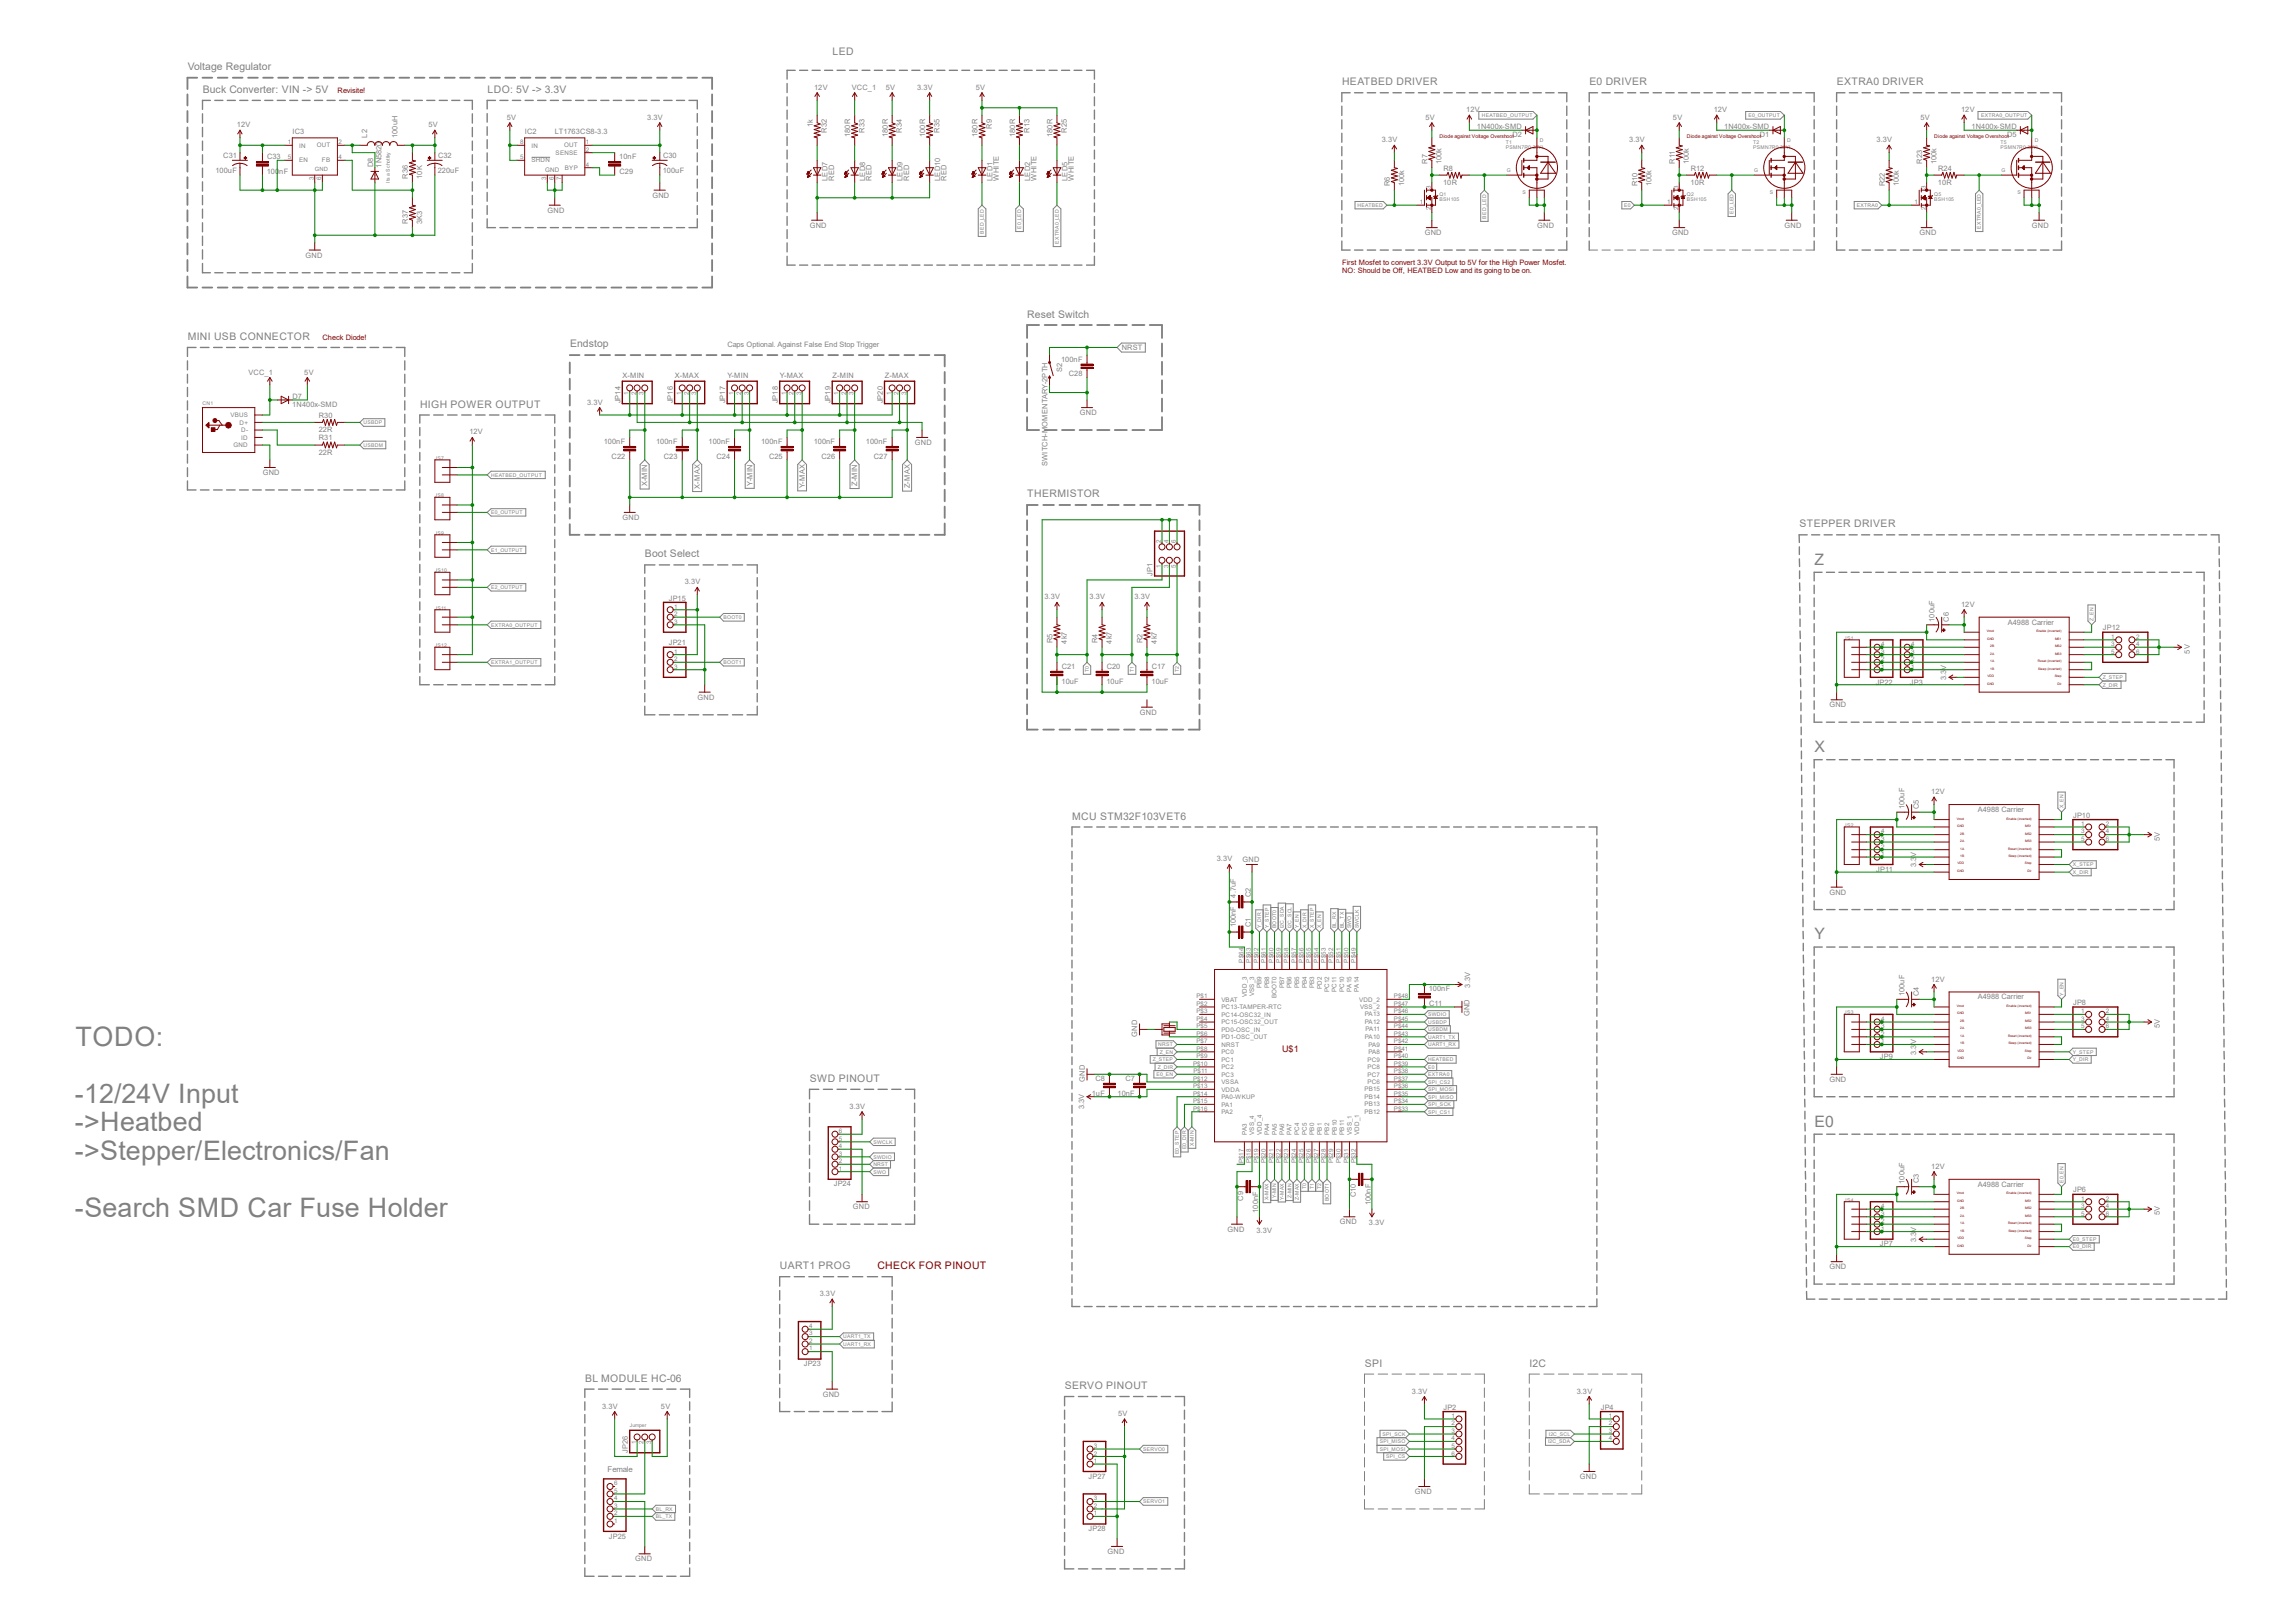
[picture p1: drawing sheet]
<svg xmlns="http://www.w3.org/2000/svg" width="420mm" height="297mm" viewBox="0 0 420 297" stroke-linecap="round" stroke-linejoin="round" font-family="sans-serif">
<defs><g id="words">
<g font-size="4.9" fill="#808080">
<text x="13.8" y="191.4">TODO:</text>
<text x="13.7" y="201.8">-12/24V Input</text>
<text x="13.7" y="207.1">-&gt;Heatbed</text>
<text x="13.7" y="212.3">-&gt;Stepper/Electronics/Fan</text>
<text x="13.7" y="222.7">-Search SMD Car Fuse Holder</text>
</g>
<g font-size="2.9" fill="#808080">
<text x="331.9" y="103.4">Z</text>
<text x="331.9" y="137.7">X</text>
<text x="331.9" y="171.9">Y</text>
<text x="331.9" y="206.2">E0</text>
</g>
<g font-size="1.9" fill="#808080">
<text x="152.3" y="10.1">LED</text>
<text x="34.3" y="12.9">Voltage Regulator</text>
<text x="37.1" y="17">Buck Converter: VIN -&gt; 5V</text>
<text x="89.2" y="17">LDO: 5V -&gt; 3.3V</text>
<text x="245.5" y="15.6">HEATBED DRIVER</text>
<text x="290.7" y="15.6">E0 DRIVER</text>
<text x="336" y="15.6">EXTRA0 DRIVER</text>
<text x="187.9" y="58.1">Reset Switch</text>
<text x="34.3" y="62.2">MINI USB CONNECTOR</text>
<text x="104.3" y="63.6">Endstop</text>
<text x="76.8" y="74.6">HIGH POWER OUTPUT</text>
<text x="187.9" y="91">THERMISTOR</text>
<text x="118" y="102">Boot Select</text>
<text x="329.1" y="96.5">STEPPER DRIVER</text>
<text x="196.1" y="150">MCU STM32F103VET6</text>
<text x="148.1" y="198">SWD PINOUT</text>
<text x="142.7" y="232.2">UART1 PROG</text>
<text x="249.6" y="250.1">SPI</text>
<text x="279.8" y="250.1">I2C</text>
<text x="107" y="252.8">BL MODULE HC-06</text>
<text x="194.8" y="254.2">SERVO PINOUT</text>
</g>
<text font-size="1.9" fill="#800000" x="160.5" y="232.2">CHECK FOR PINOUT</text>
<text font-size="1.7" fill="#800000" x="234.5" y="192.5">U$1</text>
<g font-size="1.4" fill="#800000">
<text x="61.8" y="17">Revisite!</text>
<text x="245.5" y="48.5">First Mosfet to convert 3.3V Output to 5V for the High Power Mosfet.</text>
<text x="245.5" y="49.9">NO: Should be Off, HEATBED Low and its going to be on.</text>
<text x="59" y="62.2">Check Diode!</text>
</g>
<g font-size="1.4" fill="#808080">
<text x="148.9" y="16.4">12V</text>
<text x="155.8" y="16.4">VCC_1</text>
<text x="162.1" y="16.4">5V</text>
<text x="167.8" y="16.4">3.3V</text>
<text x="178.5" y="16.4">5V</text>
<text x="43.3" y="23.3">12V</text>
<text x="78.4" y="23.3">5V</text>
<text x="92.7" y="21.9">5V</text>
<text x="118.4" y="21.9">3.3V</text>
<text x="148.7" y="23.2" transform="rotate(-90 148.7 23.2)">1k</text>
<text x="181.4" y="23.5" transform="rotate(-90 181.4 23.5)">R9</text>
<text x="260.8" y="21.9">5V</text>
<text x="268.2" y="20.5">12V</text>
<text x="270.1" y="23.6">1N400x-SMD</text>
<text x="306" y="21.9">5V</text>
<text x="313.5" y="20.5">12V</text>
<text x="315.4" y="23.6">1N400x-SMD</text>
<text x="351.3" y="21.9">5V</text>
<text x="358.7" y="20.5">12V</text>
<text x="360.6" y="23.6">1N400x-SMD</text>
<text x="40.9" y="29">C31</text>
<text x="48.9" y="29.1">C33</text>
<text x="53.5" y="24.5">IC3</text>
<text x="67.2" y="25.2" transform="rotate(-90 67.2 25.2)">L2</text>
<text x="72.7" y="25.2" transform="rotate(-90 72.7 25.2)">100uH</text>
<text x="80.1" y="29">C32</text>
<text x="96" y="24.5">IC2</text>
<text x="101.5" y="24.5">LT1763CS8-3.3</text>
<text x="113.3" y="29.1">10nF</text>
<text x="121.3" y="29">C30</text>
<text x="151.3" y="24.3" transform="rotate(-90 151.3 24.3)">R32</text>
<text x="155.5" y="25.1" transform="rotate(-90 155.5 25.1)">180R</text>
<text x="158.1" y="24.3" transform="rotate(-90 158.1 24.3)">R33</text>
<text x="162.4" y="25.1" transform="rotate(-90 162.4 25.1)">180R</text>
<text x="165" y="24.3" transform="rotate(-90 165 24.3)">R34</text>
<text x="169.2" y="25.1" transform="rotate(-90 169.2 25.1)">100R</text>
<text x="171.8" y="24.3" transform="rotate(-90 171.8 24.3)">R35</text>
<text x="178.8" y="25.1" transform="rotate(-90 178.8 25.1)">180R</text>
<text x="185.7" y="25.1" transform="rotate(-90 185.7 25.1)">180R</text>
<text x="188.3" y="24.3" transform="rotate(-90 188.3 24.3)">R13</text>
<text x="192.5" y="25.1" transform="rotate(-90 192.5 25.1)">180R</text>
<text x="195.2" y="24.3" transform="rotate(-90 195.2 24.3)">R25</text>
<text x="252.8" y="26">3.3V</text>
<text x="261.1" y="30" transform="rotate(-90 261.1 30)">R7</text>
<text x="276.6" y="25.1">D2</text>
<text x="298" y="26">3.3V</text>
<text x="306.4" y="30" transform="rotate(-90 306.4 30)">R11</text>
<text x="321.9" y="25.1">D1</text>
<text x="343.3" y="26">3.3V</text>
<text x="351.6" y="30" transform="rotate(-90 351.6 30)">R23</text>
<text x="367.2" y="25.1">D5</text>
<text x="39.4" y="31.6">100uF</text>
<text x="48.8" y="31.9">100nF</text>
<text x="68.3" y="30.6" transform="rotate(-90 68.3 30.6)">D8</text>
<text x="69.8" y="30.7" transform="rotate(-90 69.8 30.7)">1N5820</text>
<text x="74.6" y="32.7" transform="rotate(-90 74.6 32.7)">R36</text>
<text x="77.2" y="32.8" transform="rotate(-90 77.2 32.8)">10K</text>
<text x="80.1" y="31.6">220uF</text>
<text x="113.3" y="31.9">C29</text>
<text x="121.2" y="31.6">100uF</text>
<text x="151.4" y="33.1" transform="rotate(-90 151.4 33.1)">LED7</text>
<text x="152.6" y="33.1" transform="rotate(-90 152.6 33.1)">RED</text>
<text x="158.2" y="33.1" transform="rotate(-90 158.2 33.1)">LED8</text>
<text x="159.4" y="33.1" transform="rotate(-90 159.4 33.1)">RED</text>
<text x="165.1" y="33.1" transform="rotate(-90 165.1 33.1)">LED9</text>
<text x="166.3" y="33.1" transform="rotate(-90 166.3 33.1)">RED</text>
<text x="172" y="33.1" transform="rotate(-90 172 33.1)">LED10</text>
<text x="173.1" y="33.1" transform="rotate(-90 173.1 33.1)">RED</text>
<text x="181.6" y="33.1" transform="rotate(-90 181.6 33.1)">LED1</text>
<text x="182.7" y="33.1" transform="rotate(-90 182.7 33.1)">WHITE</text>
<text x="188.4" y="33.1" transform="rotate(-90 188.4 33.1)">LED2</text>
<text x="189.6" y="33.1" transform="rotate(-90 189.6 33.1)">WHITE</text>
<text x="195.3" y="33.1" transform="rotate(-90 195.3 33.1)">LED5</text>
<text x="196.4" y="33.1" transform="rotate(-90 196.4 33.1)">WHITE</text>
<text x="254.3" y="34.1" transform="rotate(-90 254.3 34.1)">R6</text>
<text x="256.8" y="34.1" transform="rotate(-90 256.8 34.1)">100k</text>
<text x="263.7" y="30" transform="rotate(-90 263.7 30)">100k</text>
<text x="264" y="33.9">10R</text>
<text x="264" y="31.2">R8</text>
<text x="299.5" y="34.1" transform="rotate(-90 299.5 34.1)">R10</text>
<text x="302.1" y="34.1" transform="rotate(-90 302.1 34.1)">100k</text>
<text x="308.9" y="30" transform="rotate(-90 308.9 30)">100k</text>
<text x="309.2" y="33.9">10R</text>
<text x="309.3" y="31.2">R12</text>
<text x="344.8" y="34.1" transform="rotate(-90 344.8 34.1)">R22</text>
<text x="347.3" y="34.1" transform="rotate(-90 347.3 34.1)">100k</text>
<text x="354.2" y="30" transform="rotate(-90 354.2 30)">100k</text>
<text x="354.5" y="33.9">10R</text>
<text x="354.5" y="31.2">R24</text>
<text x="74.6" y="40.9" transform="rotate(-90 74.6 40.9)">R37</text>
<text x="77.2" y="41" transform="rotate(-90 77.2 41)">3K3</text>
<text x="100.2" y="38.9">GND</text>
<text x="119.3" y="36.2">GND</text>
<text x="148.1" y="41.7">GND</text>
<text x="281.2" y="41.7">GND</text>
<text x="326.4" y="41.7">GND</text>
<text x="371.7" y="41.7">GND</text>
<text x="55.9" y="47.2">GND</text>
<text x="260.6" y="43.1">GND</text>
<text x="305.9" y="43.1">GND</text>
<text x="351.1" y="43.1">GND</text>
<text x="133.1" y="63.6">Caps Optional. Against False End Stop Trigger</text>
<text x="205.2" y="64.1">NRST</text>
<text x="45.5" y="68.5">VCC_1</text>
<text x="55.7" y="68.5">5V</text>
<text x="113.9" y="69.1">X-MIN</text>
<text x="123.4" y="69.1">X-MAX</text>
<text x="133.1" y="69.1">Y-MIN</text>
<text x="142.7" y="69.1">Y-MAX</text>
<text x="152.3" y="69.1">Z-MIN</text>
<text x="161.8" y="69.1">Z-MAX</text>
<text x="194.1" y="66.2">100nF</text>
<text x="194.3" y="68" transform="rotate(-90 194.3 68)">S2</text>
<text x="195.5" y="68.9">C28</text>
<text x="53.5" y="74.5">1N400x-SMD</text>
<text x="53.5" y="72.9">D7</text>
<text x="58.3" y="76.5">R30</text>
<text x="107.4" y="74">3.3V</text>
<text x="113.5" y="73.8" transform="rotate(-90 113.5 73.8)">JP14</text>
<text x="123.1" y="73.8" transform="rotate(-90 123.1 73.8)">JP16</text>
<text x="132.7" y="73.8" transform="rotate(-90 132.7 73.8)">JP17</text>
<text x="142.3" y="73.8" transform="rotate(-90 142.3 73.8)">JP18</text>
<text x="151.9" y="73.8" transform="rotate(-90 151.9 73.8)">JP19</text>
<text x="161.5" y="73.8" transform="rotate(-90 161.5 73.8)">JP20</text>
<text x="197.5" y="75.9">GND</text>
<text x="58.3" y="79.1">22R</text>
<text x="58.3" y="83.2">22R</text>
<text x="58.3" y="80.6">R31</text>
<text x="85.9" y="79.5">12V</text>
<text x="110.4" y="81.2">100nF</text>
<text x="111.9" y="84">C22</text>
<text x="120" y="81.2">100nF</text>
<text x="121.5" y="84">C23</text>
<text x="129.6" y="81.2">100nF</text>
<text x="131.1" y="84">C24</text>
<text x="139.2" y="81.2">100nF</text>
<text x="140.7" y="84">C25</text>
<text x="148.8" y="81.2">100nF</text>
<text x="150.3" y="84">C26</text>
<text x="158.4" y="81.2">100nF</text>
<text x="159.9" y="84">C27</text>
<text x="167.3" y="81.4">GND</text>
<text x="48" y="86.9">GND</text>
<text x="118.4" y="89" transform="rotate(-90 118.4 89)">X-MIN</text>
<text x="128" y="89.4" transform="rotate(-90 128 89.4)">X-MAX</text>
<text x="137.6" y="88.9" transform="rotate(-90 137.6 88.9)">Y-MIN</text>
<text x="147.2" y="89.3" transform="rotate(-90 147.2 89.3)">Y-MAX</text>
<text x="156.8" y="88.9" transform="rotate(-90 156.8 88.9)">Z-MIN</text>
<text x="166.4" y="89.4" transform="rotate(-90 166.4 89.4)">Z-MAX</text>
<text x="191.6" y="85.3" transform="rotate(-90 191.6 85.3)">SWITCH-MOMENTARY-2PTH</text>
<text x="113.9" y="95.1">GND</text>
<text x="125.3" y="106.9">3.3V</text>
<text x="210.8" y="105.4" transform="rotate(-90 210.8 105.4)">JP1</text>
<text x="122.3" y="109.9">JP15</text>
<text x="191.1" y="109.7">3.3V</text>
<text x="199.3" y="109.7">3.3V</text>
<text x="207.5" y="109.7">3.3V</text>
<text x="353.9" y="113.8" transform="rotate(-90 353.9 113.8)">100uF</text>
<text x="356.5" y="113.7" transform="rotate(-90 356.5 113.7)">C6</text>
<text x="358.7" y="111">12V</text>
<text x="122.3" y="118.1">JP21</text>
<text x="192.5" y="117.7" transform="rotate(-90 192.5 117.7)">R5</text>
<text x="195.2" y="117.8" transform="rotate(-90 195.2 117.8)">4k7</text>
<text x="200.8" y="117.7" transform="rotate(-90 200.8 117.7)">R4</text>
<text x="203.4" y="117.8" transform="rotate(-90 203.4 117.8)">4k7</text>
<text x="209" y="117.7" transform="rotate(-90 209 117.7)">R2</text>
<text x="211.6" y="117.8" transform="rotate(-90 211.6 117.8)">4k7</text>
<text x="367.3" y="114.3">A4988 Carrier</text>
<text x="384.7" y="115.4">JP12</text>
<text x="400.6" y="119.6" transform="rotate(-90 400.6 119.6)">5V</text>
<text x="194.2" y="125.1">10uF</text>
<text x="194.2" y="122.3">C21</text>
<text x="202.4" y="125.1">10uF</text>
<text x="202.4" y="122.3">C20</text>
<text x="210.7" y="125.1">10uF</text>
<text x="210.7" y="122.3">C17</text>
<text x="343.1" y="125.3">JP22</text>
<text x="349.4" y="125.3">JP3</text>
<text x="356" y="124.5" transform="rotate(-90 356 124.5)">3.3V</text>
<text x="127.6" y="128.1">GND</text>
<text x="208.5" y="130.8">GND</text>
<text x="334.6" y="129.4">GND</text>
<text x="348.4" y="148.1" transform="rotate(-90 348.4 148.1)">100uF</text>
<text x="351" y="148" transform="rotate(-90 351 148)">C5</text>
<text x="353.3" y="145.3">12V</text>
<text x="361.8" y="148.6">A4988 Carrier</text>
<text x="379.2" y="149.6">JP10</text>
<text x="395.1" y="153.9" transform="rotate(-90 395.1 153.9)">5V</text>
<text x="222.6" y="157.6">3.3V</text>
<text x="227.3" y="157.8">GND</text>
<text x="343.2" y="159.5">JP11</text>
<text x="350.5" y="158.8" transform="rotate(-90 350.5 158.8)">3.3V</text>
<text x="226.1" y="164.3" transform="rotate(-90 226.1 164.3)">4.7uF</text>
<text x="228.8" y="164.2" transform="rotate(-90 228.8 164.2)">C2</text>
<text x="334.6" y="163.7">GND</text>
<text x="226.1" y="169.7" transform="rotate(-90 226.1 169.7)">100nF</text>
<text x="228.8" y="169.7" transform="rotate(-90 228.8 169.7)">C1</text>
<text x="353.3" y="179.6">12V</text>
<text x="261.4" y="181.3">100nF</text>
<text x="261.4" y="184.1">C11</text>
<text x="268.8" y="186" transform="rotate(-90 268.8 186)">GND</text>
<text x="268.9" y="180.7" transform="rotate(-90 268.9 180.7)">3.3V</text>
<text x="348.4" y="182.3" transform="rotate(-90 348.4 182.3)">100uF</text>
<text x="351" y="182.3" transform="rotate(-90 351 182.3)">C4</text>
<text x="361.8" y="182.9">A4988 Carrier</text>
<text x="379.2" y="183.9">JP8</text>
<text x="208" y="189.7" transform="rotate(-90 208 189.7)">GND</text>
<text x="395.1" y="188.2" transform="rotate(-90 395.1 188.2)">5V</text>
<text x="198.5" y="198" transform="rotate(-90 198.5 198)">GND</text>
<text x="200.4" y="197.8">C8</text>
<text x="205.9" y="197.8">C7</text>
<text x="334.6" y="198">GND</text>
<text x="343.9" y="193.8">JP9</text>
<text x="350.5" y="193" transform="rotate(-90 350.5 193)">3.3V</text>
<text x="155.4" y="202.9">3.3V</text>
<text x="198.3" y="203" transform="rotate(-90 198.3 203)">3.3V</text>
<text x="199.7" y="200.5">1uF</text>
<text x="204.4" y="200.5">10nF</text>
<text x="353.3" y="213.9">12V</text>
<text x="152.5" y="217.1">JP24</text>
<text x="156" y="221.3">GND</text>
<text x="227.4" y="219.8" transform="rotate(-90 227.4 219.8)">C9</text>
<text x="230.2" y="222" transform="rotate(-90 230.2 222)">100nF</text>
<text x="248" y="219.1" transform="rotate(-90 248 219.1)">C10</text>
<text x="250.7" y="220.6" transform="rotate(-90 250.7 220.6)">100nF</text>
<text x="348.4" y="216.6" transform="rotate(-90 348.4 216.6)">100uF</text>
<text x="351" y="216.6" transform="rotate(-90 351 216.6)">C3</text>
<text x="361.8" y="217.2">A4988 Carrier</text>
<text x="379.2" y="218.2">JP6</text>
<text x="224.5" y="225.4">GND</text>
<text x="229.8" y="225.6">3.3V</text>
<text x="245.1" y="224">GND</text>
<text x="250.4" y="224.2">3.3V</text>
<text x="350.5" y="227.3" transform="rotate(-90 350.5 227.3)">3.3V</text>
<text x="395.1" y="222.4" transform="rotate(-90 395.1 222.4)">5V</text>
<text x="334.6" y="232.2">GND</text>
<text x="343.9" y="228.1">JP7</text>
<text x="149.9" y="237.2">3.3V</text>
<text x="147" y="250">JP23</text>
<text x="110.2" y="257.8">3.3V</text>
<text x="120.9" y="257.8">5V</text>
<text x="150.5" y="255.6">GND</text>
<text x="258.3" y="255">3.3V</text>
<text x="264" y="258">JP2</text>
<text x="288.4" y="255">3.3V</text>
<text x="292.8" y="258">JP4</text>
<text x="204.6" y="259.1">5V</text>
<text x="111.1" y="269.3">Female</text>
<text x="114.9" y="265.8" transform="rotate(-90 114.9 265.8)">JP26</text>
<text x="199.1" y="270.6">JP27</text>
<text x="258.8" y="273.4">GND</text>
<text x="289" y="270.6">GND</text>
<text x="111.4" y="281.6">JP25</text>
<text x="199.1" y="280.2">JP28</text>
<text x="116.2" y="285.8">GND</text>
<text x="202.6" y="284.4">GND</text>
</g>
<g font-size="1.1" fill="#808080">
<text x="52.7" y="26.4">1</text>
<text x="52.7" y="29.1">5</text>
<text x="54.7" y="27">IN</text>
<text x="54.7" y="29.7">EN</text>
<text x="58" y="27">OUT</text>
<text x="58.9" y="29.7">FB</text>
<text x="61.9" y="26.4">2</text>
<text x="61.9" y="29.1">4</text>
<text x="95.2" y="26.4">8</text>
<text x="95.2" y="29.1">5</text>
<text x="97.2" y="27">IN</text>
<text x="97.2" y="29.7">SHDN</text>
<text x="101.6" y="28.4">SENSE</text>
<text x="103.2" y="27">OUT</text>
<text x="107.1" y="26.4">1</text>
<text x="107.1" y="27.8">2</text>
<text x="57.4" y="32.9" transform="rotate(-90 57.4 32.9)">3</text>
<text x="57.6" y="31.4">GND</text>
<text x="58.8" y="32.9" transform="rotate(-90 58.8 32.9)">6</text>
<text x="99.7" y="31.5">GND</text>
<text x="99.9" y="32.9" transform="rotate(-90 99.9 32.9)">3</text>
<text x="101.3" y="32.9" transform="rotate(-90 101.3 32.9)">6</text>
<text x="102.7" y="32.9" transform="rotate(-90 102.7 32.9)">7</text>
<text x="103.3" y="31.1">BYP</text>
<text x="107.1" y="30.5">4</text>
<text x="261.8" y="34.6" transform="rotate(-90 261.8 34.6)">3</text>
<text x="307" y="34.6" transform="rotate(-90 307 34.6)">3</text>
<text x="352.3" y="34.6" transform="rotate(-90 352.3 34.6)">3</text>
<text x="259.7" y="37.4">1</text>
<text x="261.8" y="38.4" transform="rotate(-90 261.8 38.4)">2</text>
<text x="305" y="37.4">1</text>
<text x="307" y="38.4" transform="rotate(-90 307 38.4)">2</text>
<text x="350.2" y="37.4">1</text>
<text x="352.3" y="38.4" transform="rotate(-90 352.3 38.4)">2</text>
<text x="42.2" y="76.3">VBUS</text>
<text x="43.8" y="77.7">D+</text>
<text x="115" y="72.4" transform="rotate(-90 115 72.4)">1</text>
<text x="116.4" y="72.4" transform="rotate(-90 116.4 72.4)">2</text>
<text x="117.7" y="72.4" transform="rotate(-90 117.7 72.4)">3</text>
<text x="124.6" y="72.4" transform="rotate(-90 124.6 72.4)">1</text>
<text x="126" y="72.4" transform="rotate(-90 126 72.4)">2</text>
<text x="127.3" y="72.4" transform="rotate(-90 127.3 72.4)">3</text>
<text x="134.2" y="72.4" transform="rotate(-90 134.2 72.4)">1</text>
<text x="135.6" y="72.4" transform="rotate(-90 135.6 72.4)">2</text>
<text x="137" y="72.4" transform="rotate(-90 137 72.4)">3</text>
<text x="143.8" y="72.4" transform="rotate(-90 143.8 72.4)">1</text>
<text x="145.2" y="72.4" transform="rotate(-90 145.2 72.4)">2</text>
<text x="146.6" y="72.4" transform="rotate(-90 146.6 72.4)">3</text>
<text x="153.4" y="72.4" transform="rotate(-90 153.4 72.4)">1</text>
<text x="154.8" y="72.4" transform="rotate(-90 154.8 72.4)">2</text>
<text x="156.1" y="72.4" transform="rotate(-90 156.1 72.4)">3</text>
<text x="163" y="72.4" transform="rotate(-90 163 72.4)">1</text>
<text x="164.4" y="72.4" transform="rotate(-90 164.4 72.4)">2</text>
<text x="165.7" y="72.4" transform="rotate(-90 165.7 72.4)">3</text>
<text x="42.7" y="81.8">GND</text>
<text x="44.1" y="79.1">D-</text>
<text x="44.1" y="80.4">ID</text>
<text x="212.4" y="99.4" transform="rotate(-90 212.4 99.4)">2</text>
<text x="213.7" y="99.4" transform="rotate(-90 213.7 99.4)">4</text>
<text x="215.1" y="99.4" transform="rotate(-90 215.1 99.4)">6</text>
<text x="212.4" y="103.9" transform="rotate(-90 212.4 103.9)">1</text>
<text x="213.7" y="103.9" transform="rotate(-90 213.7 103.9)">3</text>
<text x="215.1" y="103.9" transform="rotate(-90 215.1 103.9)">5</text>
<text x="123.3" y="111.4">1</text>
<text x="123.3" y="112.8">2</text>
<text x="123.3" y="114.1">3</text>
<text x="123.3" y="119.6">1</text>
<text x="344.1" y="119.6">3</text>
<text x="344.1" y="118.3">4</text>
<text x="349.6" y="119.6">3</text>
<text x="349.6" y="118.3">4</text>
<text x="386.2" y="116.9">1</text>
<text x="386.2" y="118.3">3</text>
<text x="386.2" y="119.6">5</text>
<text x="390.7" y="116.9">2</text>
<text x="390.7" y="118.3">4</text>
<text x="390.7" y="119.6">6</text>
<text x="123.3" y="121">2</text>
<text x="123.3" y="122.4">3</text>
<text x="344.1" y="122.4">1</text>
<text x="344.1" y="121">2</text>
<text x="349.6" y="122.4">1</text>
<text x="349.6" y="121">2</text>
<text x="344.1" y="155.3">2</text>
<text x="344.1" y="153.9">3</text>
<text x="344.1" y="152.5">4</text>
<text x="380.7" y="151.2">1</text>
<text x="380.7" y="152.5">3</text>
<text x="380.7" y="153.9">5</text>
<text x="385.2" y="151.2">2</text>
<text x="385.2" y="152.5">4</text>
<text x="385.2" y="153.9">6</text>
<text x="344.1" y="156.6">1</text>
<text x="227.5" y="176.2" transform="rotate(-90 227.5 176.2)">P$64</text>
<text x="228.8" y="176.2" transform="rotate(-90 228.8 176.2)">P$63</text>
<text x="230.2" y="176.2" transform="rotate(-90 230.2 176.2)">P$62</text>
<text x="231.6" y="176.2" transform="rotate(-90 231.6 176.2)">P$61</text>
<text x="232.9" y="176.2" transform="rotate(-90 232.9 176.2)">P$60</text>
<text x="234.3" y="176.2" transform="rotate(-90 234.3 176.2)">P$59</text>
<text x="235.7" y="176.2" transform="rotate(-90 235.7 176.2)">P$58</text>
<text x="237.1" y="176.2" transform="rotate(-90 237.1 176.2)">P$57</text>
<text x="238.4" y="176.2" transform="rotate(-90 238.4 176.2)">P$56</text>
<text x="239.8" y="176.2" transform="rotate(-90 239.8 176.2)">P$55</text>
<text x="241.2" y="176.2" transform="rotate(-90 241.2 176.2)">P$54</text>
<text x="242.5" y="176.2" transform="rotate(-90 242.5 176.2)">P$53</text>
<text x="243.9" y="176.2" transform="rotate(-90 243.9 176.2)">P$52</text>
<text x="245.3" y="176.2" transform="rotate(-90 245.3 176.2)">P$51</text>
<text x="246.6" y="176.2" transform="rotate(-90 246.6 176.2)">P$50</text>
<text x="248" y="176.2" transform="rotate(-90 248 176.2)">P$49</text>
<text x="218.9" y="182.7">P$1</text>
<text x="218.9" y="184.1">P$2</text>
<text x="218.9" y="185.5">P$3</text>
<text x="223.4" y="183.3">VBAT</text>
<text x="223.4" y="184.7">PC13-TAMPER-RTC</text>
<text x="228.1" y="182.5" transform="rotate(-90 228.1 182.5)">VDD_3</text>
<text x="229.4" y="182.3" transform="rotate(-90 229.4 182.3)">VSS_3</text>
<text x="230.8" y="180.9" transform="rotate(-90 230.8 180.9)">PB9</text>
<text x="232.2" y="180.9" transform="rotate(-90 232.2 180.9)">PB8</text>
<text x="233.5" y="182.7" transform="rotate(-90 233.5 182.7)">BOOT0</text>
<text x="234.9" y="180.9" transform="rotate(-90 234.9 180.9)">PB7</text>
<text x="236.3" y="180.9" transform="rotate(-90 236.3 180.9)">PB6</text>
<text x="237.6" y="180.9" transform="rotate(-90 237.6 180.9)">PB5</text>
<text x="239" y="180.9" transform="rotate(-90 239 180.9)">PB4</text>
<text x="240.4" y="180.9" transform="rotate(-90 240.4 180.9)">PB3</text>
<text x="241.8" y="181" transform="rotate(-90 241.8 181)">PD2</text>
<text x="243.1" y="181.6" transform="rotate(-90 243.1 181.6)">PC12</text>
<text x="244.5" y="181.5" transform="rotate(-90 244.5 181.5)">PC11</text>
<text x="245.9" y="181.6" transform="rotate(-90 245.9 181.6)">PC10</text>
<text x="247.2" y="181.4" transform="rotate(-90 247.2 181.4)">PA15</text>
<text x="248.6" y="181.4" transform="rotate(-90 248.6 181.4)">PA14</text>
<text x="248.6" y="183.3">VDD_2</text>
<text x="248.8" y="184.7">VSS_2</text>
<text x="255" y="185.5">P$46</text>
<text x="255" y="184.1">P$47</text>
<text x="255" y="182.7">P$48</text>
<text x="380.7" y="185.5">1</text>
<text x="385.2" y="185.5">2</text>
<text x="218.9" y="186.8">P$4</text>
<text x="218.9" y="188.2">P$5</text>
<text x="218.9" y="189.6">P$6</text>
<text x="218.9" y="190.9">P$7</text>
<text x="223.4" y="186.1">PC14-OSC32_IN</text>
<text x="223.4" y="187.4">PC15-OSC32_OUT</text>
<text x="223.4" y="188.8">PD0-OSC_IN</text>
<text x="223.4" y="190.2">PD1-OSC_OUT</text>
<text x="223.4" y="191.5">NRST</text>
<text x="249.7" y="190.2">PA10</text>
<text x="249.7" y="187.4">PA12</text>
<text x="249.7" y="186">PA13</text>
<text x="249.8" y="188.8">PA11</text>
<text x="250.3" y="191.5">PA9</text>
<text x="255" y="190.9">P$42</text>
<text x="255" y="189.6">P$43</text>
<text x="255" y="188.2">P$44</text>
<text x="255" y="186.8">P$45</text>
<text x="344.1" y="190.9">1</text>
<text x="344.1" y="189.6">2</text>
<text x="344.1" y="188.2">3</text>
<text x="344.1" y="186.8">4</text>
<text x="380.7" y="186.8">3</text>
<text x="380.7" y="188.2">5</text>
<text x="385.2" y="186.8">4</text>
<text x="385.2" y="188.2">6</text>
<text x="218.2" y="195">P$10</text>
<text x="218.2" y="197.8">P$12</text>
<text x="218.3" y="196.4">P$11</text>
<text x="218.9" y="192.3">P$8</text>
<text x="218.9" y="193.7">P$9</text>
<text x="223.4" y="192.9">PC0</text>
<text x="223.4" y="194.3">PC1</text>
<text x="223.4" y="195.7">PC2</text>
<text x="223.4" y="197">PC3</text>
<text x="250.1" y="197">PC7</text>
<text x="250.1" y="195.6">PC8</text>
<text x="250.1" y="194.3">PC9</text>
<text x="250.3" y="192.9">PA8</text>
<text x="255" y="197.8">P$37</text>
<text x="255" y="196.4">P$38</text>
<text x="255" y="195">P$39</text>
<text x="255" y="193.7">P$40</text>
<text x="255" y="192.3">P$41</text>
<text x="218.2" y="199.2">P$13</text>
<text x="218.2" y="200.5">P$14</text>
<text x="218.2" y="201.9">P$15</text>
<text x="218.2" y="203.3">P$16</text>
<text x="223.4" y="198.4">VSSA</text>
<text x="223.4" y="199.8">VDDA</text>
<text x="223.4" y="201.1">PA0-WKUP</text>
<text x="223.4" y="202.5">PA1</text>
<text x="223.4" y="203.9">PA2</text>
<text x="249.6" y="203.9">PB12</text>
<text x="249.6" y="202.5">PB13</text>
<text x="249.6" y="201.1">PB14</text>
<text x="249.6" y="199.7">PB15</text>
<text x="250.1" y="198.4">PC6</text>
<text x="255" y="203.3">P$33</text>
<text x="255" y="201.9">P$34</text>
<text x="255" y="200.5">P$35</text>
<text x="255" y="199.2">P$36</text>
<text x="153.5" y="208.7">5</text>
<text x="153.5" y="207.4">6</text>
<text x="228.1" y="207.7" transform="rotate(-90 228.1 207.7)">PA3</text>
<text x="229.4" y="207.7" transform="rotate(-90 229.4 207.7)">VSS_4</text>
<text x="230.8" y="207.7" transform="rotate(-90 230.8 207.7)">VDD_4</text>
<text x="232.2" y="207.7" transform="rotate(-90 232.2 207.7)">PA4</text>
<text x="233.6" y="207.7" transform="rotate(-90 233.6 207.7)">PA5</text>
<text x="234.9" y="207.7" transform="rotate(-90 234.9 207.7)">PA6</text>
<text x="236.3" y="207.7" transform="rotate(-90 236.3 207.7)">PA7</text>
<text x="237.7" y="207.7" transform="rotate(-90 237.7 207.7)">PC4</text>
<text x="239" y="207.7" transform="rotate(-90 239 207.7)">PC5</text>
<text x="240.4" y="207.7" transform="rotate(-90 240.4 207.7)">PB0</text>
<text x="241.8" y="207.7" transform="rotate(-90 241.8 207.7)">PB1</text>
<text x="243.1" y="207.7" transform="rotate(-90 243.1 207.7)">PB2</text>
<text x="244.5" y="207.7" transform="rotate(-90 244.5 207.7)">PB10</text>
<text x="245.9" y="207.7" transform="rotate(-90 245.9 207.7)">PB11</text>
<text x="247.3" y="207.7" transform="rotate(-90 247.3 207.7)">VSS_1</text>
<text x="248.6" y="207.7" transform="rotate(-90 248.6 207.7)">VDD_1</text>
<text x="153.5" y="214.2">1</text>
<text x="153.5" y="212.9">2</text>
<text x="153.5" y="211.5">3</text>
<text x="153.5" y="210.1">4</text>
<text x="227.5" y="212.9" transform="rotate(-90 227.5 212.9)">P$17</text>
<text x="228.8" y="212.9" transform="rotate(-90 228.8 212.9)">P$18</text>
<text x="230.2" y="212.9" transform="rotate(-90 230.2 212.9)">P$19</text>
<text x="231.6" y="212.9" transform="rotate(-90 231.6 212.9)">P$20</text>
<text x="232.9" y="212.9" transform="rotate(-90 232.9 212.9)">P$21</text>
<text x="234.3" y="212.9" transform="rotate(-90 234.3 212.9)">P$22</text>
<text x="235.7" y="212.9" transform="rotate(-90 235.7 212.9)">P$23</text>
<text x="237.1" y="212.9" transform="rotate(-90 237.1 212.9)">P$24</text>
<text x="238.4" y="212.9" transform="rotate(-90 238.4 212.9)">P$25</text>
<text x="239.8" y="212.9" transform="rotate(-90 239.8 212.9)">P$26</text>
<text x="241.2" y="212.9" transform="rotate(-90 241.2 212.9)">P$27</text>
<text x="242.5" y="212.9" transform="rotate(-90 242.5 212.9)">P$28</text>
<text x="243.9" y="212.9" transform="rotate(-90 243.9 212.9)">P$29</text>
<text x="245.3" y="212.9" transform="rotate(-90 245.3 212.9)">P$30</text>
<text x="246.6" y="212.9" transform="rotate(-90 246.6 212.9)">P$31</text>
<text x="248" y="212.9" transform="rotate(-90 248 212.9)">P$32</text>
<text x="344.1" y="221.1">4</text>
<text x="380.7" y="219.7">1</text>
<text x="380.7" y="221.1">3</text>
<text x="385.2" y="219.7">2</text>
<text x="385.2" y="221.1">4</text>
<text x="344.1" y="225.2">1</text>
<text x="344.1" y="223.9">2</text>
<text x="344.1" y="222.5">3</text>
<text x="380.7" y="222.5">5</text>
<text x="385.2" y="222.5">6</text>
<text x="148" y="245.8">2</text>
<text x="148" y="244.4">3</text>
<text x="148" y="243">4</text>
<text x="148" y="247.1">1</text>
<text x="265.5" y="259.5">1</text>
<text x="265.5" y="260.9">2</text>
<text x="265.5" y="262.3">3</text>
<text x="265.5" y="263.6">4</text>
<text x="294.3" y="259.5">1</text>
<text x="294.3" y="260.9">2</text>
<text x="294.3" y="262.3">3</text>
<text x="294.3" y="263.6">4</text>
<text x="116.4" y="264.3" transform="rotate(-90 116.4 264.3)">1</text>
<text x="117.7" y="264.3" transform="rotate(-90 117.7 264.3)">2</text>
<text x="119.1" y="264.3" transform="rotate(-90 119.1 264.3)">3</text>
<text x="200.1" y="267.7">1</text>
<text x="200.1" y="266.4">2</text>
<text x="200.1" y="265">3</text>
<text x="265.5" y="265">5</text>
<text x="265.5" y="266.4">6</text>
<text x="112.4" y="275.9">3</text>
<text x="112.4" y="274.6">4</text>
<text x="112.4" y="273.2">5</text>
<text x="112.4" y="271.8">6</text>
<text x="200.1" y="275.9">2</text>
<text x="200.1" y="274.6">3</text>
<text x="112.4" y="278.7">1</text>
<text x="112.4" y="277.3">2</text>
<text x="200.1" y="277.3">1</text>
</g>
<g font-size=".9" fill="#808080">
<text x="271.1" y="21.4">HEATBED_OUTPUT</text>
<text x="319.8" y="21.4">E0_OUTPUT</text>
<text x="362.4" y="21.4">EXTRA0_OUTPUT</text>
<text x="275.4" y="26.3">T1</text>
<text x="275.4" y="27.3">PSMN7R0-30YL</text>
<text x="281.7" y="25.9">D</text>
<text x="320.7" y="26.3">T2</text>
<text x="320.7" y="27.3">PSMN7R0-30YL</text>
<text x="326.9" y="25.9">D</text>
<text x="365.9" y="26.3">T5</text>
<text x="365.9" y="27.3">PSMN7R0-30YL</text>
<text x="372.2" y="25.9">D</text>
<text x="71.3" y="33.4" transform="rotate(-90 71.3 33.4)">Its a Schottky</text>
<text x="263.3" y="35.9">Q1</text>
<text x="275.6" y="31.5">G</text>
<text x="278.5" y="35.5">S</text>
<text x="308.6" y="35.9">Q2</text>
<text x="320.9" y="31.5">G</text>
<text x="323.8" y="35.5">S</text>
<text x="353.8" y="35.9">Q5</text>
<text x="366.1" y="31.5">G</text>
<text x="369" y="35.5">S</text>
<text x="186.8" y="41.9" transform="rotate(-90 186.8 41.9)">E0_LED</text>
<text x="248.3" y="37.9">HEATBED</text>
<text x="263.3" y="36.9">BSH105</text>
<text x="271.9" y="40" transform="rotate(-90 271.9 40)">BED_LED</text>
<text x="297.1" y="37.9">E0</text>
<text x="308.6" y="36.9">BSH105</text>
<text x="317.1" y="39.1" transform="rotate(-90 317.1 39.1)">E0_LED</text>
<text x="339.6" y="37.9">EXTRA0</text>
<text x="353.8" y="36.9">BSH105</text>
<text x="362.4" y="41.8" transform="rotate(-90 362.4 41.8)">EXTRA0_LED</text>
<text x="180" y="42.8" transform="rotate(-90 180 42.8)">BED_LED</text>
<text x="193.7" y="44.6" transform="rotate(-90 193.7 44.6)">EXTRA0_LED</text>
<text x="37" y="74">CN1</text>
<text x="66.5" y="77.6">USBDP</text>
<text x="66.5" y="81.8">USBDM</text>
<text x="79.5" y="84.2">JS7</text>
<text x="89.8" y="87.2">HEATBED_OUTPUT</text>
<text x="79.5" y="91">JS8</text>
<text x="89.8" y="94.1">E0_OUTPUT</text>
<text x="79.5" y="97.9">JS9</text>
<text x="89.8" y="101">E1_OUTPUT</text>
<text x="79.5" y="104.7">JS10</text>
<text x="89.8" y="107.8">E2_OUTPUT</text>
<text x="79.5" y="111.6">JS11</text>
<text x="132.3" y="113.3">BOOT0</text>
<text x="382.9" y="113.7" transform="rotate(-90 382.9 113.7)">Z_EN</text>
<text x="79.5" y="118.4">JS12</text>
<text x="89.8" y="114.7">EXTRA0_OUTPUT</text>
<text x="337.4" y="117.1">JS1</text>
<text x="89.8" y="121.5">EXTRA1_OUTPUT</text>
<text x="132.3" y="121.5">BOOT1</text>
<text x="199.2" y="123" transform="rotate(-90 199.2 123)">T0</text>
<text x="207.4" y="123" transform="rotate(-90 207.4 123)">T1</text>
<text x="215.6" y="123" transform="rotate(-90 215.6 123)">T2</text>
<text x="384.6" y="124.3">Z_STEP</text>
<text x="384.6" y="125.6">Z_DIR</text>
<text x="377.4" y="147.9" transform="rotate(-90 377.4 147.9)">X_EN</text>
<text x="337.4" y="151.3">JS2</text>
<text x="379.2" y="158.5">X_STEP</text>
<text x="379.2" y="159.9">X_DIR</text>
<text x="230.7" y="169.9" transform="rotate(-90 230.7 169.9)">Y_DIR</text>
<text x="232.1" y="169.9" transform="rotate(-90 232.1 169.9)">Y_STEP</text>
<text x="233.5" y="169.9" transform="rotate(-90 233.5 169.9)">BOOT0</text>
<text x="234.8" y="169.9" transform="rotate(-90 234.8 169.9)">I2C_SDA</text>
<text x="236.2" y="169.9" transform="rotate(-90 236.2 169.9)">I2C_SCL</text>
<text x="237.6" y="169.9" transform="rotate(-90 237.6 169.9)">Y_EN</text>
<text x="239" y="169.9" transform="rotate(-90 239 169.9)">X_DIR</text>
<text x="240.3" y="169.9" transform="rotate(-90 240.3 169.9)">X_STEP</text>
<text x="241.7" y="169.9" transform="rotate(-90 241.7 169.9)">X_EN</text>
<text x="244.4" y="169.9" transform="rotate(-90 244.4 169.9)">BL_RX</text>
<text x="245.8" y="169.9" transform="rotate(-90 245.8 169.9)">BL_TX</text>
<text x="247.2" y="169.9" transform="rotate(-90 247.2 169.9)">SWO</text>
<text x="248.5" y="169.9" transform="rotate(-90 248.5 169.9)">SWCLK</text>
<text x="261.2" y="186">SWDIO</text>
<text x="337.4" y="185.6">JS3</text>
<text x="377.4" y="182.2" transform="rotate(-90 377.4 182.2)">Y_EN</text>
<text x="211.9" y="191.5">NRST</text>
<text x="261.2" y="187.4">USBDP</text>
<text x="261.2" y="188.7">USBDM</text>
<text x="261.2" y="190.1">UART1_TX</text>
<text x="261.2" y="191.5">UART1_RX</text>
<text x="210.9" y="194.2">Z_STEP</text>
<text x="211.5" y="196.9">E0_EN</text>
<text x="211.8" y="195.6">Z_DIR</text>
<text x="212.1" y="192.8">Z_EN</text>
<text x="261.2" y="194.2">HEATBED</text>
<text x="261.2" y="195.6">E0</text>
<text x="261.2" y="196.9">EXTRA0</text>
<text x="379.2" y="192.8">Y_STEP</text>
<text x="379.2" y="194.2">Y_DIR</text>
<text x="261.2" y="202.4">SPI_SCK</text>
<text x="261.2" y="201.1">SPI_MISO</text>
<text x="261.2" y="199.7">SPI_MOSI</text>
<text x="261.2" y="203.8">SPI_CS1</text>
<text x="261.2" y="198.3">SPI_CS2</text>
<text x="159.8" y="209.3">SWCLK</text>
<text x="218.4" y="209.7" transform="rotate(-90 218.4 209.7)">X-MIN</text>
<text x="159.8" y="213.4">NRST</text>
<text x="159.8" y="212">SWDIO</text>
<text x="159.8" y="214.8">SWO</text>
<text x="215.6" y="211.2" transform="rotate(-90 215.6 211.2)">E0_STEP</text>
<text x="217" y="210.3" transform="rotate(-90 217 210.3)">E0_DIR</text>
<text x="232.1" y="219.7" transform="rotate(-90 232.1 219.7)">X-MAX</text>
<text x="233.5" y="219.2" transform="rotate(-90 233.5 219.2)">Y-MIN</text>
<text x="234.8" y="219.5" transform="rotate(-90 234.8 219.5)">Y-MAX</text>
<text x="236.2" y="219.2" transform="rotate(-90 236.2 219.2)">Z-MIN</text>
<text x="237.6" y="219.6" transform="rotate(-90 237.6 219.6)">Z-MAX</text>
<text x="238.9" y="217.6" transform="rotate(-90 238.9 217.6)">T0</text>
<text x="240.3" y="217.6" transform="rotate(-90 240.3 217.6)">T1</text>
<text x="241.7" y="217.6" transform="rotate(-90 241.7 217.6)">T2</text>
<text x="243.1" y="219.8" transform="rotate(-90 243.1 219.8)">BOOT1</text>
<text x="337.4" y="219.9">JS4</text>
<text x="377.4" y="216.5" transform="rotate(-90 377.4 216.5)">E0_EN</text>
<text x="379.2" y="227.1">E0_STEP</text>
<text x="379.2" y="228.5">E0_DIR</text>
<text x="154.3" y="244.9">UART1_TX</text>
<text x="154.3" y="246.3">UART1_RX</text>
<text x="115.2" y="261.1">Jumper</text>
<text x="252.9" y="262.8">SPI_SCK</text>
<text x="283.3" y="262.8">I2C_SCL</text>
<text x="209.1" y="265.5">SERVO0</text>
<text x="252.4" y="264.1">SPI_MISO</text>
<text x="252.4" y="265.5">SPI_MOSI</text>
<text x="253.6" y="266.9">SPI_CS</text>
<text x="283.2" y="264.1">I2C_SDA</text>
<text x="209.1" y="275.1">SERVO1</text>
<text x="120" y="276.5">BL_RX</text>
<text x="120" y="277.8">BL_TX</text>
</g>
<g font-size=".9" fill="#800000">
<text x="263.3" y="25.2">Diode against Voltage Overshoot</text>
<text x="308.6" y="25.2">Diode against Voltage Overshoot</text>
<text x="353.8" y="25.2">Diode against Voltage Overshoot</text>
</g>
<g font-size=".6" fill="#800000">
<text x="363.4" y="115.7">Vmot</text>
<text x="363.5" y="117.1">GND</text>
<text x="364.1" y="118.4">2B</text>
<text x="364.1" y="119.8">2A</text>
<text x="372.5" y="115.7">Enable (inverted)</text>
<text x="375.9" y="117.1">MS1</text>
<text x="375.9" y="118.4">MS2</text>
<text x="375.9" y="119.8">MS3</text>
<text x="363.5" y="125.3">GND</text>
<text x="363.6" y="124">VDD</text>
<text x="364.1" y="121.2">1A</text>
<text x="364.1" y="122.6">1B</text>
<text x="372.8" y="121.2">Reset (inverted)</text>
<text x="372.8" y="122.6">Sleep (inverted)</text>
<text x="375.9" y="124">Step</text>
<text x="376.3" y="125.3">Dir</text>
<text x="357.9" y="150">Vmot</text>
<text x="367" y="150">Enable (inverted)</text>
<text x="358" y="151.3">GND</text>
<text x="358.6" y="152.7">2B</text>
<text x="358.6" y="154.1">2A</text>
<text x="358.6" y="155.5">1A</text>
<text x="367.3" y="155.5">Reset (inverted)</text>
<text x="370.5" y="151.3">MS1</text>
<text x="370.5" y="152.7">MS2</text>
<text x="370.5" y="154.1">MS3</text>
<text x="358" y="159.6">GND</text>
<text x="358.1" y="158.2">VDD</text>
<text x="358.6" y="156.8">1B</text>
<text x="367.4" y="156.8">Sleep (inverted)</text>
<text x="370.4" y="158.2">Step</text>
<text x="370.9" y="159.6">Dir</text>
<text x="357.9" y="184.3">Vmot</text>
<text x="358" y="185.6">GND</text>
<text x="367" y="184.3">Enable (inverted)</text>
<text x="370.5" y="185.6">MS1</text>
<text x="358.6" y="187">2B</text>
<text x="358.6" y="188.4">2A</text>
<text x="358.6" y="189.7">1A</text>
<text x="358.6" y="191.1">1B</text>
<text x="367.3" y="189.7">Reset (inverted)</text>
<text x="367.4" y="191.1">Sleep (inverted)</text>
<text x="370.5" y="187">MS2</text>
<text x="370.5" y="188.4">MS3</text>
<text x="358" y="193.9">GND</text>
<text x="358.1" y="192.5">VDD</text>
<text x="370.4" y="192.5">Step</text>
<text x="370.9" y="193.9">Dir</text>
<text x="357.9" y="218.6">Vmot</text>
<text x="358" y="219.9">GND</text>
<text x="358.6" y="221.3">2B</text>
<text x="367" y="218.6">Enable (inverted)</text>
<text x="370.5" y="219.9">MS1</text>
<text x="370.5" y="221.3">MS2</text>
<text x="358.1" y="226.8">VDD</text>
<text x="358.6" y="222.7">2A</text>
<text x="358.6" y="224">1A</text>
<text x="358.6" y="225.4">1B</text>
<text x="367.3" y="224">Reset (inverted)</text>
<text x="367.4" y="225.4">Sleep (inverted)</text>
<text x="370.4" y="226.8">Step</text>
<text x="370.5" y="222.7">MS3</text>
<text x="358" y="228.1">GND</text>
<text x="370.9" y="228.1">Dir</text>
</g>
</g></defs>
<g fill="none" stroke="#808080" stroke-width=".34">
<path d="M34.3 17.3v2M36.1 14.2h-1.8v2.1M37 14.2h1.8M39.8 14.2h1.8M42.6 14.2h1.8M45.4 14.2h1.8M48.1 14.2h1.8M50.9 14.2h1.8M53.7 14.2h1.8M56.4 14.2h1.9M59.2 14.2h1.8M62 14.2h1.8"/>
<path d="M64.8 14.2h1.7M67.5 14.2h1.8M70.3 14.2h1.8M73.1 14.2h1.7M75.9 14.2h1.7M78.6 14.2h1.8M81.4 14.2h1.8M84.2 14.2h1.7M86.9 14.2h1.8M89.7 14.2h1.8M92.5 14.2h1.7M95.2 14.2h1.8"/>
<path d="M98 14.2h1.8M100.8 14.2h1.8M103.5 14.2h1.8M106.3 14.2h1.8M109.1 14.2h1.8M111.8 14.2h1.9M114.6 14.2h1.8M117.4 14.2h1.8M120.2 14.2h1.8M122.9 14.2h1.8M125.7 14.2h1.8M128.5 14.2h1.8v2.1"/>
<path d="M130.3 17.3v2M34.3 20.3v2.1M34.3 23.3v2.1M34.3 26.4v2M34.3 29.4v2M34.3 32.4v2.1M34.3 35.4v2.1M34.3 38.5v2M130.3 20.3v2.1M130.3 23.3v2.1M130.3 26.4v2M130.3 29.4v2"/>
<path d="M130.3 32.4v2.1M130.3 35.4v2.1M130.3 38.5v2M34.3 50.6v2h1.8M34.3 41.5v2.1M34.3 44.5v2.1M34.3 47.6v2M37 52.6h1.8M39.8 52.6h1.8M42.6 52.6h1.8M45.4 52.6h1.8M48.1 52.6h1.8"/>
<path d="M50.9 52.6h1.8M53.7 52.6h1.8M56.4 52.6h1.9M59.2 52.6h1.8M62 52.6h1.8M64.8 52.6h1.7M67.5 52.6h1.8M70.3 52.6h1.8M73.1 52.6h1.7M75.9 52.6h1.7M78.6 52.6h1.8M81.4 52.6h1.8"/>
<path d="M84.2 52.6h1.7M86.9 52.6h1.8M89.7 52.6h1.8M92.5 52.6h1.7M95.2 52.6h1.8M98 52.6h1.8M100.8 52.6h1.8M103.5 52.6h1.8M106.3 52.6h1.8M109.1 52.6h1.8M111.8 52.6h1.9M114.6 52.6h1.8"/>
<path d="M117.4 52.6h1.8M120.2 52.6h1.8M122.9 52.6h1.8M125.7 52.6h1.8M130.3 41.5v2.1M130.3 44.5v2.1M130.3 47.6v2M130.3 50.6v2h-1.8M190.1 59.5h-2.2v2.3M191.1 59.5h2.2M194.3 59.5h2.2M197.5 59.5h2.2"/>
<path d="M200.7 59.5h2.2M203.9 59.5h2.2M207.1 59.5h2.2M210.3 59.5h2.3v2.3M104.2 65h1.8M104.2 66.3v2M104.2 69.3v2M104.2 72.3v1.9M104.2 75.2v2M104.2 78.2v1.9M107 65h1.8M109.8 65h1.8"/>
<path d="M112.6 65h1.7M115.4 65h1.7M118.1 65h1.8M120.9 65h1.8M123.7 65h1.8M126.5 65h1.8M129.2 65h1.9M132 65h1.8M134.8 65h1.8M137.6 65h1.8M140.4 65h1.8M143.2 65h1.7"/>
<path d="M146 65h1.7M148.7 65h1.8M151.5 65h1.8M154.3 65h1.8M157.1 65h1.8M159.9 65h1.8M162.6 65h1.8M165.4 65h1.8M168.2 65h1.8M171 65h1.8v2.1M172.8 68.1v2M172.8 71.1v2.1"/>
<path d="M172.8 74.2v2.1M172.8 77.3v2.1M187.9 62.9v2.3M187.9 66.2v2.4M187.9 69.6v2.4M187.9 72.9v2.4M187.9 76.3v2.4h2.2M191.1 78.7h2.2M194.3 78.7h2.2M197.5 78.7h2.2M200.7 78.7h2.2M203.9 78.7h2.2"/>
<path d="M207.1 78.7h2.2M212.6 76.3v2.4h-2.3M212.6 62.9v2.3M212.6 66.2v2.4M212.6 69.6v2.4M212.6 72.9v2.4M104.2 95.9v2h1.8M104.2 81.1v2M104.2 84.1v2M104.2 87v2M104.2 90v2M104.2 93v1.9"/>
<path d="M107 97.9h1.8M109.8 97.9h1.8M112.6 97.9h1.7M115.4 97.9h1.7M118.1 97.9h1.8M120.9 97.9h1.8M123.7 97.9h1.8M126.5 97.9h1.8M129.2 97.9h1.9M132 97.9h1.8M134.8 97.9h1.8M137.6 97.9h1.8"/>
<path d="M140.4 97.9h1.8M143.2 97.9h1.7M146 97.9h1.7M148.7 97.9h1.8M151.5 97.9h1.8M154.3 97.9h1.8M157.1 97.9h1.8M159.9 97.9h1.8M162.6 97.9h1.8M165.4 97.9h1.8M168.2 97.9h1.8M172.8 80.4v2.1"/>
<path d="M172.8 83.5v2.1M172.8 86.5v2.1M172.8 89.6v2.1M172.8 92.7v2.1M172.8 95.8v2.1h-1.8M187.9 95.2v1.8M187.9 98v1.8M189.8 92.4h-1.9v1.8M190.8 92.4h2M193.8 92.4h1.9M196.7 92.4h2M199.7 92.4h2"/>
<path d="M202.6 92.4h2M205.6 92.4h2M208.6 92.4h1.9M211.5 92.4h2M214.5 92.4h2M217.4 92.4h2v1.8M219.4 95.2v1.8M219.4 98v1.8M187.9 100.8v1.9M187.9 103.6v1.9M187.9 106.4v1.8M187.9 109.3v1.8"/>
<path d="M187.9 112.1v1.8M187.9 114.9v1.8M187.9 117.7v1.8M219.4 100.8v1.9M219.4 103.6v1.9M219.4 106.4v1.8M219.4 109.3v1.8M219.4 112.1v1.8M219.4 114.9v1.8M219.4 117.7v1.8M187.9 131.7v1.8h1.9M187.9 120.5v1.8"/>
<path d="M187.9 123.3v1.8M187.9 126.1v1.8M187.9 128.9v1.8M190.8 133.5h2M193.8 133.5h1.9M196.7 133.5h2M199.7 133.5h2M202.6 133.5h2M205.6 133.5h2M208.6 133.5h1.9M211.5 133.5h2M214.5 133.5h2"/>
<path d="M219.4 120.5v1.8M219.4 123.3v1.8M219.4 126.1v1.8M219.4 128.9v1.8M219.4 131.7v1.8h-2"/>
</g>
<g fill="none" stroke="#808080" stroke-width=".25">
<path d="M38.5 18.4h-1.5v1.6M39.3 18.4h1.5M41.6 18.4h1.5M43.9 18.4h1.4M46.1 18.4h1.5M48.4 18.4h1.5M50.7 18.4h1.5M53 18.4h1.4M55.3 18.4h1.4M57.5 18.4h1.5M59.8 18.4h1.5M62.1 18.4h1.5"/>
<path d="M64.4 18.4h1.5M66.7 18.4h1.5M69 18.4h1.4M71.2 18.4h1.5M73.5 18.4h1.5M75.8 18.4h1.5M78.1 18.4h1.4M80.3 18.4h1.5M82.6 18.4h1.5M84.9 18.4h1.5v1.6M90.6 18.4h-1.5v1.5M91.4 18.4h1.5"/>
<path d="M93.7 18.4h1.5M96.1 18.4h1.4M98.3 18.4h1.6M100.7 18.4h1.5M103 18.4h1.5M105.3 18.4h1.5M107.6 18.4h1.5M109.9 18.4h1.5M112.2 18.4h1.5M114.5 18.4h1.5M116.8 18.4h1.5M119.1 18.4h1.5"/>
<path d="M121.4 18.4h1.5M123.7 18.4h1.5M126 18.4h1.6v1.5M144 15.3v1.6M144 17.7v1.6M145.5 12.9h-1.5v1.6M146.3 12.9h1.4M148.5 12.9h1.5M150.8 12.9h1.5M153.1 12.9h1.5M155.4 12.9h1.4M157.7 12.9h1.4"/>
<path d="M159.9 12.9h1.5M162.2 12.9h1.5M164.5 12.9h1.5M166.8 12.9h1.5M169.1 12.9h1.5M171.4 12.9h1.4M173.7 12.9h1.4M175.9 12.9h1.5M178.2 12.9h1.5M180.5 12.9h1.4M182.8 12.9h1.4M185 12.9h1.5"/>
<path d="M187.3 12.9h1.5M189.6 12.9h1.5M191.9 12.9h1.5M194.2 12.9h1.5M196.5 12.9h1.4M198.8 12.9h1.4v1.6M200.2 15.3v1.6M200.2 17.7v1.6M245.4 19.4v1.7M247 17h-1.6v1.6M247.8 17h1.5M250.1 17h1.5"/>
<path d="M252.5 17h1.5M254.8 17h1.5M257.1 17h1.6M259.5 17h1.5M261.8 17h1.5M264.1 17h1.5M266.4 17h1.6M268.8 17h1.5M271.1 17h1.5M273.4 17h1.6M275.8 17h1.5M278.1 17h1.5"/>
<path d="M280.4 17h1.5M282.7 17h1.6M285.1 17h1.5v1.6M286.6 19.4v1.7M290.7 19.4v1.7M292.2 17h-1.5v1.6M293 17h1.6M295.4 17h1.5M297.7 17h1.5M300.1 17h1.4M302.4 17h1.5M304.7 17h1.5"/>
<path d="M307 17h1.6M309.4 17h1.5M311.7 17h1.5M314 17h1.6M316.4 17h1.5M318.7 17h1.5M321 17h1.5M323.3 17h1.6M325.7 17h1.5M328 17h1.5M330.3 17h1.6v1.6M331.9 19.4v1.7"/>
<path d="M336 19.4v1.7M337.5 17h-1.5v1.6M338.3 17h1.5M340.6 17h1.5M343 17h1.5M345.3 17h1.5M347.6 17h1.6M350 17h1.5M352.3 17h1.5M354.6 17h1.6M357 17h1.5M359.3 17h1.5"/>
<path d="M361.6 17h1.5M363.9 17h1.6M366.3 17h1.5M368.6 17h1.5M370.9 17h1.5M373.3 17h1.5M375.6 17h1.5v1.6M377.1 19.4v1.7M37 20.8v1.7M37 23.3v1.7M37 25.8v1.7M37 28.3v1.7"/>
<path d="M37 30.8v1.7M37 33.3v1.7M37 35.8v1.7M37 38.3v1.6M86.4 20.8v1.7M86.4 23.3v1.7M86.4 25.8v1.7M86.4 28.3v1.7M86.4 30.8v1.7M86.4 33.3v1.7M86.4 35.8v1.7M86.4 38.3v1.6"/>
<path d="M89.1 20.8v1.6M89.1 23.2v1.6M89.1 25.6v1.6M89.1 28v1.6M89.1 30.4v1.6M89.1 32.8v1.6M89.1 35.2v1.6M89.1 37.6v1.6M127.6 20.8v1.6M127.6 23.2v1.6M127.6 25.6v1.6M127.6 28v1.6"/>
<path d="M127.6 30.4v1.6M127.6 32.8v1.6M127.6 35.2v1.6M127.6 37.6v1.6M144 20.2v1.6M144 22.6v1.6M144 25v1.6M144 27.5v1.6M144 29.9v1.6M144 32.3v1.7M144 34.8v1.6M144 37.2v1.6"/>
<path d="M144 39.6v1.6M200.2 20.2v1.6M200.2 22.6v1.6M200.2 25v1.6M200.2 27.5v1.6M200.2 29.9v1.6M200.2 32.3v1.7M200.2 34.8v1.6M200.2 37.2v1.6M200.2 39.6v1.6M245.4 21.9v1.7M245.4 24.4v1.6"/>
<path d="M245.4 26.8v1.7M245.4 29.3v1.7M245.4 31.8v1.6M245.4 34.2v1.7M245.4 36.7v1.7M245.4 39.2v1.7M286.6 21.9v1.7M286.6 24.4v1.6M286.6 26.8v1.7M286.6 29.3v1.7M286.6 31.8v1.6M286.6 34.2v1.7"/>
<path d="M286.6 36.7v1.7M286.6 39.2v1.7M290.7 21.9v1.7M290.7 24.4v1.6M290.7 26.8v1.7M290.7 29.3v1.7M290.7 31.8v1.6M290.7 34.2v1.7M290.7 36.7v1.7M290.7 39.2v1.7M331.9 21.9v1.7M331.9 24.4v1.6"/>
<path d="M331.9 26.8v1.7M331.9 29.3v1.7M331.9 31.8v1.6M331.9 34.2v1.7M331.9 36.7v1.7M331.9 39.2v1.7M336 21.9v1.7M336 24.4v1.6M336 26.8v1.7M336 29.3v1.7M336 31.8v1.6M336 34.2v1.7"/>
<path d="M336 36.7v1.7M336 39.2v1.7M377.1 21.9v1.7M377.1 24.4v1.6M377.1 26.8v1.7M377.1 29.3v1.7M377.1 31.8v1.6M377.1 34.2v1.7M377.1 36.7v1.7M377.1 39.2v1.7M37 48.2v1.7h1.5M37 40.8v1.6"/>
<path d="M37 43.2v1.7M37 45.7v1.7M39.3 49.9h1.5M41.6 49.9h1.5M43.9 49.9h1.4M46.1 49.9h1.5M48.4 49.9h1.5M50.7 49.9h1.5M53 49.9h1.4M55.3 49.9h1.4M57.5 49.9h1.5M59.8 49.9h1.5"/>
<path d="M62.1 49.9h1.5M64.4 49.9h1.5M66.7 49.9h1.5M69 49.9h1.4M71.2 49.9h1.5M73.5 49.9h1.5M75.8 49.9h1.5M78.1 49.9h1.4M80.3 49.9h1.5M82.6 49.9h1.5M86.4 40.8v1.6M86.4 43.2v1.7"/>
<path d="M86.4 45.7v1.7M86.4 48.2v1.7h-1.5M89.1 40v1.7h1.5M91.4 41.7h1.5M93.7 41.7h1.5M96.1 41.7h1.4M98.3 41.7h1.6M100.7 41.7h1.5M103 41.7h1.5M105.3 41.7h1.5M107.6 41.7h1.5M109.9 41.7h1.5"/>
<path d="M112.2 41.7h1.5M114.5 41.7h1.5M116.8 41.7h1.5M119.1 41.7h1.5M121.4 41.7h1.5M123.7 41.7h1.5M127.6 40v1.7h-1.6M144 46.9v1.6h1.5M144 42v1.6M144 44.4v1.7M146.3 48.5h1.4M148.5 48.5h1.5"/>
<path d="M150.8 48.5h1.5M153.1 48.5h1.5M155.4 48.5h1.4M157.7 48.5h1.4M159.9 48.5h1.5M162.2 48.5h1.5M164.5 48.5h1.5M166.8 48.5h1.5M169.1 48.5h1.5M171.4 48.5h1.4M173.7 48.5h1.4M175.9 48.5h1.5"/>
<path d="M178.2 48.5h1.5M180.5 48.5h1.4M182.8 48.5h1.4M185 48.5h1.5M187.3 48.5h1.5M189.6 48.5h1.5M191.9 48.5h1.5M194.2 48.5h1.5M196.5 48.5h1.4M200.2 42v1.6M200.2 44.4v1.7M200.2 46.9v1.6h-1.4"/>
<path d="M245.4 44.1v1.7h1.6M245.4 41.7v1.6M247.8 45.8h1.5M250.1 45.8h1.5M252.5 45.8h1.5M254.8 45.8h1.5M257.1 45.8h1.6M259.5 45.8h1.5M261.8 45.8h1.5M264.1 45.8h1.5M266.4 45.8h1.6M268.8 45.8h1.5"/>
<path d="M271.1 45.8h1.5M273.4 45.8h1.6M275.8 45.8h1.5M278.1 45.8h1.5M280.4 45.8h1.5M282.7 45.8h1.6M286.6 41.7v1.6M286.6 44.1v1.7h-1.5M290.7 41.7v1.6M290.7 44.1v1.7M331.9 41.7v1.6M331.9 44.1v1.7"/>
<path d="M336 44.1v1.7h1.5M336 41.7v1.6M338.3 45.8h1.5M340.6 45.8h1.5M343 45.8h1.5M345.3 45.8h1.5M347.6 45.8h1.6M350 45.8h1.5M352.3 45.8h1.5M354.6 45.8h1.6M357 45.8h1.5M359.3 45.8h1.5"/>
<path d="M361.6 45.8h1.5M363.9 45.8h1.6M366.3 45.8h1.5M368.6 45.8h1.5M370.9 45.8h1.5M373.3 45.8h1.5M377.1 44.1v1.7h-1.5M377.1 41.7v1.6M34.3 66v1.7M34.3 68.5v1.6M34.3 70.9v1.7M34.3 73.4v1.6"/>
<path d="M34.3 75.8v1.6M34.3 78.3v1.6M35.9 63.6h-1.6v1.6M36.7 63.6h1.5M39.1 63.6h1.5M41.4 63.6h1.6M43.8 63.6h1.6M46.2 63.6h1.6M48.6 63.6h1.6M51 63.6h1.6M53.4 63.6h1.5M55.8 63.6h1.5"/>
<path d="M58.2 63.6h1.5M60.5 63.6h1.6M62.9 63.6h1.6M65.3 63.6h1.6M67.7 63.6h1.6M70.1 63.6h1.6M72.5 63.6h1.5v1.6M74 66v1.7M74 68.5v1.6M74 70.9v1.7M74 73.4v1.6M74 75.8v1.6"/>
<path d="M74 78.3v1.6M76.8 78.2v1.5M78.5 75.9h-1.7v1.5M79.3 75.9h1.8M81.9 75.9h1.7M84.5 75.9h1.7M87 75.9h1.7M89.5 75.9h1.8M92.1 75.9h1.7M94.7 75.9h1.7M97.2 75.9h1.7M99.7 75.9h1.8v1.5"/>
<path d="M101.5 78.2v1.5M34.3 88v1.7h1.6M34.3 80.7v1.6M34.3 83.1v1.7M34.3 85.6v1.6M36.7 89.7h1.5M39.1 89.7h1.5M41.4 89.7h1.6M43.8 89.7h1.6M46.2 89.7h1.6M48.6 89.7h1.6M51 89.7h1.6"/>
<path d="M53.4 89.7h1.5M55.8 89.7h1.5M58.2 89.7h1.5M60.5 89.7h1.6M62.9 89.7h1.6M65.3 89.7h1.6M67.7 89.7h1.6M70.1 89.7h1.6M74 80.7v1.6M74 83.1v1.7M74 85.6v1.6M74 88v1.7h-1.5"/>
<path d="M76.8 80.5v1.5M76.8 82.8v1.4M76.8 85v1.5M76.8 87.3v1.5M76.8 89.6v1.5M76.8 91.9v1.5M76.8 94.2v1.5M76.8 96.5v1.5M76.8 98.8v1.4M101.5 80.5v1.5M101.5 82.8v1.4M101.5 85v1.5"/>
<path d="M101.5 87.3v1.5M101.5 89.6v1.5M101.5 91.9v1.5M101.5 94.2v1.5M101.5 96.5v1.5M101.5 98.8v1.4M330.6 97.9h-1.5v1.4M331.4 97.9h1.5M333.7 97.9h1.5M336 97.9h1.4M338.2 97.9h1.5M340.5 97.9h1.5"/>
<path d="M342.8 97.9h1.5M345.1 97.9h1.5M347.4 97.9h1.5M349.7 97.9h1.4M352 97.9h1.4M354.2 97.9h1.5M356.5 97.9h1.5M358.8 97.9h1.5M361.1 97.9h1.4M363.3 97.9h1.5M365.6 97.9h1.5M367.9 97.9h1.5"/>
<path d="M370.2 97.9h1.5M372.5 97.9h1.5M374.8 97.9h1.5M377.1 97.9h1.4M379.3 97.9h1.5M381.6 97.9h1.5M383.9 97.9h1.5M386.2 97.9h1.4M388.5 97.9h1.4M390.7 97.9h1.5M393 97.9h1.5M395.3 97.9h1.5"/>
<path d="M397.6 97.9h1.5M399.9 97.9h1.5M402.2 97.9h1.4M404.5 97.9h1.4v1.4M76.8 101v1.5M76.8 103.3v1.5M76.8 105.6v1.5M76.8 107.9v1.4M76.8 110.2v1.4M76.8 112.4v1.5M76.8 114.7v1.5M76.8 117v1.4"/>
<path d="M76.8 119.3v1.4M101.5 101v1.5M101.5 103.3v1.5M101.5 105.6v1.5M101.5 107.9v1.4M101.5 110.2v1.4M101.5 112.4v1.5M101.5 114.7v1.5M101.5 117v1.4M101.5 119.3v1.4M117.9 105.7v1.6M117.9 108.1v1.5"/>
<path d="M117.9 110.4v1.6M117.9 112.8v1.5M117.9 115.1v1.6M117.9 117.5v1.5M117.9 119.8v1.6M119.8 103.4h-1.9v1.5M120.6 103.4h1.9M123.3 103.4h1.8M125.9 103.4h1.9M128.6 103.4h1.9M131.3 103.4h1.8M134 103.4h1.8"/>
<path d="M136.7 103.4h1.8v1.5M138.5 105.7v1.6M138.5 108.1v1.5M138.5 110.4v1.6M138.5 112.8v1.5M138.5 115.1v1.6M138.5 117.5v1.5M138.5 119.8v1.6M329.1 102.3l.1 1.4M329.1 100.1v1.4M329.2 106.7v1.4M329.2 104.5v1.4"/>
<path d="M329.2 111.1l.1 1.4M329.2 108.9v1.4M329.3 115.5v1.3M329.3 113.3v1.3M329.3 119.8l.1 1.4M329.3 117.6v1.4M331.9 107.1v1.5M331.9 109.4v1.6M331.9 111.8v1.5M331.9 114.1v1.6M331.9 116.5v1.5M331.9 118.9v1.5"/>
<path d="M333.3 104.7h-1.4v1.6M334.1 104.7h1.5M336.4 104.7h1.4M338.6 104.7h1.5M340.9 104.7h1.4M343.1 104.7h1.5M345.4 104.7h1.4M347.6 104.7h1.5M349.9 104.7h1.4M352.1 104.7h1.5M354.4 104.7h1.5M356.7 104.7h1.4"/>
<path d="M358.9 104.7h1.4M361.1 104.7h1.5M363.4 104.7h1.5M365.7 104.7h1.4M367.9 104.7h1.5M370.2 104.7h1.4M372.4 104.7h1.5M374.7 104.7h1.4M376.9 104.7h1.5M379.2 104.7h1.4M381.4 104.7h1.5M383.7 104.7h1.4"/>
<path d="M386 104.7h1.4M388.2 104.7h1.4M390.4 104.7h1.5M392.7 104.7h1.5M395 104.7h1.4M397.2 104.7h1.5M399.5 104.7h1.4M401.7 104.7h1.5v1.6M403.2 107.1v1.5M403.2 109.4v1.6M403.2 111.8v1.5M403.2 114.1v1.6"/>
<path d="M403.2 116.5v1.5M403.2 118.9v1.5M405.9 100.1v1.4M405.9 102.3l.1 1.4M406 104.5v1.4M406 106.7v1.4M406 108.9v1.4M406 111.1l.1 1.4M406.1 113.3v1.3M406.1 115.5v1.3M406.1 117.6v1.4M406.1 119.8v1.4"/>
<path d="M76.8 123.8v1.5h1.7M76.8 121.5v1.5M79.3 125.3h1.8M81.9 125.3h1.7M84.5 125.3h1.7M87 125.3h1.7M89.5 125.3h1.8M92.1 125.3h1.7M94.7 125.3h1.7M97.2 125.3h1.7M101.5 121.5v1.5M101.5 123.8v1.5h-1.8"/>
<path d="M117.9 129.2v1.6h1.9M117.9 122.2v1.5M117.9 124.5v1.6M117.9 126.9v1.5M120.6 130.8h1.9M123.3 130.8h1.8M125.9 130.8h1.9M128.6 130.8h1.9M131.3 130.8h1.8M134 130.8h1.8M138.5 122.2v1.5M138.5 124.5v1.6"/>
<path d="M138.5 126.9v1.5M138.5 129.2v1.6h-1.8M329.4 124.2v1.4M329.4 122v1.4M329.4 126.4v1.4M329.4 128.7v1.3M329.4 130.9v1.3M329.5 133.1v1.4M329.5 135.3v1.4M329.5 137.5v1.4M329.5 139.7v1.3M331.9 121.2v1.6"/>
<path d="M331.9 123.6v1.5M331.9 125.9v1.6M331.9 128.3v1.5M331.9 130.6v1.6h1.4M333.3 139h-1.4v1.5M334.1 132.2h1.5M334.1 139h1.6M336.4 132.2h1.4M336.5 139h1.4M338.6 132.2h1.5M338.8 139h1.4M340.9 132.2h1.4"/>
<path d="M341 139h1.5M343.1 132.2h1.5M343.4 139h1.4M345.4 132.2h1.4M345.7 139h1.4M347.6 132.2h1.5M347.9 139h1.5M349.9 132.2h1.4M350.2 139h1.5M352.1 132.2h1.5M352.6 139h1.4M354.4 132.2h1.5"/>
<path d="M354.8 139h1.5M356.7 132.2h1.4M357.1 139h1.5M358.9 132.2h1.4M359.4 139h1.5M361.1 132.2h1.5M361.7 139h1.5M363.4 132.2h1.5M364 139h1.5M365.7 132.2h1.4M366.3 139h1.5M367.9 132.2h1.5"/>
<path d="M368.6 139h1.5M370.2 132.2h1.4M370.9 139h1.5M372.4 132.2h1.5M373.2 139h1.5M374.7 132.2h1.4M375.5 139h1.5M376.9 132.2h1.5M377.8 139h1.5M379.2 132.2h1.4M380.1 139h1.5M381.4 132.2h1.5"/>
<path d="M382.4 139h1.5M383.7 132.2h1.4M384.7 139h1.5M386 132.2h1.4M387 139h1.5M388.2 132.2h1.4M389.3 139h1.5M390.4 132.2h1.5M391.6 139h1.5M392.7 132.2h1.5M393.9 139h1.5M395 132.2h1.4"/>
<path d="M396.2 139h1.5v1.5M397.2 132.2h1.5M399.5 132.2h1.4M403.2 130.6v1.6h-1.5M403.2 121.2v1.6M403.2 123.6v1.5M403.2 125.9v1.6M403.2 128.3v1.5M406.1 122v1.4M406.2 124.2v1.4M406.2 126.4v1.4M406.2 128.7v1.3"/>
<path d="M406.2 130.9v1.3M406.3 133.1v1.4M406.3 135.3v1.4M406.3 137.5v1.4M406.3 139.7v1.3M196.1 153.6v1.4M196.1 155.8v1.4M196.1 158v1.4M197.5 151.3h-1.4v1.5M198.3 151.3h1.5M200.6 151.3h1.5M202.9 151.3h1.4"/>
<path d="M205.1 151.3h1.4M207.3 151.3h1.5M209.6 151.3h1.4M211.8 151.3h1.5M214.1 151.3h1.5M216.4 151.3h1.4M218.6 151.3h1.4M220.9 151.3h1.4M223.1 151.3h1.4M225.4 151.3h1.4M227.6 151.3h1.5M229.9 151.3h1.4"/>
<path d="M232.1 151.3h1.5M234.4 151.3h1.4M236.6 151.3h1.4M238.9 151.3h1.4M241.1 151.3h1.5M243.4 151.3h1.4M245.6 151.3h1.5M247.9 151.3h1.4M250.1 151.3h1.5M252.4 151.3h1.4M254.6 151.3h1.5M256.9 151.3h1.4"/>
<path d="M259.1 151.3h1.5M261.4 151.3h1.4M263.7 151.3h1.4M265.9 151.3h1.4M268.1 151.3h1.5M270.4 151.3h1.4M272.6 151.3h1.5M274.9 151.3h1.5M277.2 151.3h1.4M279.4 151.3h1.4M281.6 151.3h1.5M283.9 151.3h1.4"/>
<path d="M286.1 151.3h1.5M288.4 151.3h1.5M290.7 151.3h1.4v1.5M292.1 153.6v1.4M292.1 155.8v1.4M292.1 158v1.4M329.6 141.9v1.3M329.6 144.1v1.3M329.6 146.2v1.4M329.6 148.4v1.4M329.6 150.6v1.4M329.6 152.8v1.4"/>
<path d="M329.7 155v1.4M329.7 157.2v1.4M329.7 159.4v1.4M331.9 141.4v1.5M331.9 143.7v1.6M331.9 146.1v1.5M331.9 148.4v1.6M331.9 150.8v1.5M331.9 153.1v1.6M331.9 155.5v1.5M331.9 157.9v1.5M397.7 141.4v1.5"/>
<path d="M397.7 143.7v1.6M397.7 146.1v1.5M397.7 148.4v1.6M397.7 150.8v1.5M397.7 153.1v1.6M397.7 155.5v1.5M397.7 157.9v1.5M406.4 141.9v1.3M406.4 144.1v1.3M406.4 146.2v1.4M406.4 148.4v1.4M406.4 150.6v1.4"/>
<path d="M406.4 152.8v1.4M406.5 155v1.4M406.5 157.2v1.4M406.5 159.4v1.4M196.1 160.2v1.4M196.1 162.4v1.4M196.1 164.6v1.4M196.1 166.9v1.4M196.1 169.1v1.4M196.1 171.3v1.4M196.1 173.5v1.4M196.1 175.7v1.4"/>
<path d="M196.1 177.9v1.4M292.1 160.2v1.4M292.1 162.4v1.4M292.1 164.6v1.4M292.1 166.9v1.4M292.1 169.1v1.4M292.1 171.3v1.4M292.1 173.5v1.4M292.1 175.7v1.4M292.1 177.9v1.4M329.7 161.6v1.4M329.8 163.8v1.4"/>
<path d="M329.8 166v1.4M329.8 170.4l.1 1.4M329.8 168.2v1.4M329.9 174.8v1.4M329.9 172.6v1.4M329.9 179.2v1.4M329.9 177v1.4M331.9 160.2v1.6M331.9 162.6v1.5M331.9 164.9v1.6h1.4M331.9 175.6v1.6M331.9 178v1.5"/>
<path d="M333.3 173.3h-1.4v1.5M334.1 166.5h1.6M334.1 173.3h1.6M336.5 166.5h1.4M336.5 173.3h1.4M338.8 166.5h1.4M338.8 173.3h1.4M341 166.5h1.5M341 173.3h1.5M343.4 166.5h1.4M343.4 173.3h1.4M345.7 166.5h1.4"/>
<path d="M345.7 173.3h1.4M347.9 166.5h1.5M347.9 173.3h1.5M350.2 166.5h1.5M350.2 173.3h1.5M352.6 166.5h1.4M352.6 173.3h1.4M354.8 166.5h1.5M354.8 173.3h1.5M357.1 166.5h1.5M357.1 173.3h1.5M359.4 166.5h1.5"/>
<path d="M359.4 173.3h1.5M361.7 166.5h1.5M361.7 173.3h1.5M364 166.5h1.5M364 173.3h1.5M366.3 166.5h1.5M366.3 173.3h1.5M368.6 166.5h1.5M368.6 173.3h1.5M370.9 166.5h1.5M370.9 173.3h1.5M373.2 166.5h1.5"/>
<path d="M373.2 173.3h1.5M375.5 166.5h1.5M375.5 173.3h1.5M377.8 166.5h1.5M377.8 173.3h1.5M380.1 166.5h1.5M380.1 173.3h1.5M382.4 166.5h1.5M382.4 173.3h1.5M384.7 166.5h1.5M384.7 173.3h1.5M387 166.5h1.5"/>
<path d="M387 173.3h1.5M389.3 166.5h1.5M389.3 173.3h1.5M391.6 166.5h1.5M391.6 173.3h1.5M393.9 166.5h1.5M393.9 173.3h1.5M396.2 173.3h1.5v1.5M397.7 164.9v1.6h-1.5M397.7 160.2v1.6M397.7 162.6v1.5M397.7 175.6v1.6"/>
<path d="M397.7 178v1.5M406.5 161.6l.1 1.4M406.6 163.8v1.4M406.6 166v1.4M406.6 168.2v1.4M406.6 170.4l.1 1.4M406.7 172.6v1.4M406.7 174.8v1.4M406.7 177v1.4M406.7 179.2v1.4M149.8 199.3h-1.7v1.8M150.6 199.3h1.7"/>
<path d="M153.1 199.3h1.7M155.6 199.3h1.7M158.1 199.3h1.7M160.6 199.3h1.7M163.1 199.3h1.7M165.6 199.3h1.7v1.8M196.1 180.1v1.5M196.1 182.4v1.4M196.1 184.6v1.4M196.1 186.8v1.4M196.1 189v1.4M196.1 191.2v1.4"/>
<path d="M196.1 193.4v1.4M196.1 195.6v1.5M196.1 197.9v1.4M292.1 180.1v1.5M292.1 182.4v1.4M292.1 184.6v1.4M292.1 186.8v1.4M292.1 189v1.4M292.1 191.2v1.4M292.1 193.4v1.4M292.1 195.6v1.5M292.1 197.9v1.4"/>
<path d="M329.9 183.6l.1 1.4M329.9 181.4v1.4M330 188v1.4M330 185.8v1.4M330 192.4l.1 1.4M330 190.2v1.4M330.1 196.8v1.4M330.1 194.6v1.4M330.1 199v1.4M331.9 180.3v1.6M331.9 182.7v1.5M331.9 185.1v1.5"/>
<path d="M331.9 187.4v1.6M331.9 189.8v1.5M331.9 192.1v1.6M331.9 194.5v1.5M331.9 196.8v1.6M331.9 199.2v1.5h1.4M397.7 180.3v1.6M397.7 182.7v1.5M397.7 185.1v1.5M397.7 187.4v1.6M397.7 189.8v1.5M397.7 192.1v1.6"/>
<path d="M397.7 194.5v1.5M397.7 196.8v1.6M397.7 199.2v1.5h-1.5M406.7 181.4v1.4M406.7 183.6l.1 1.4M406.8 185.8v1.4M406.8 188v1.4M406.8 190.2v1.4M406.8 192.4l.1 1.4M406.9 194.6v1.4M406.9 196.8v1.4M406.9 199v1.4"/>
<path d="M148.1 201.9v1.7M148.1 204.5v1.7M148.1 207v1.7M148.1 209.5v1.8M148.1 212.1v1.7M148.1 214.6v1.8M148.1 217.2v1.7M148.1 219.8v1.7M167.3 201.9v1.7M167.3 204.5v1.7M167.3 207v1.7M167.3 209.5v1.8"/>
<path d="M167.3 212.1v1.7M167.3 214.6v1.8M167.3 217.2v1.7M167.3 219.8v1.7M196.1 200.1v1.4M196.1 202.3v1.4M196.1 204.5v1.4M196.1 206.7v1.4M196.1 208.9v1.4M196.1 211.2v1.4M196.1 213.4v1.4M196.1 215.6v1.4"/>
<path d="M196.1 217.8v1.4M292.1 200.1v1.4M292.1 202.3v1.4M292.1 204.5v1.4M292.1 206.7v1.4M292.1 208.9v1.4M292.1 211.2v1.4M292.1 213.4v1.4M292.1 215.6v1.4M292.1 217.8v1.4M330.1 201.2l.1 1.4M330.2 205.6v1.4"/>
<path d="M330.2 203.4v1.4M330.2 207.8v1.4M330.2 210v1.4M330.2 214.4l.1 1.4M330.2 212.2v1.4M330.3 218.8v1.4M330.3 216.6v1.4M331.9 209.9v1.6M331.9 212.3v1.5M331.9 214.6v1.6M331.9 217v1.5M331.9 219.3v1.6"/>
<path d="M333.3 207.6h-1.4v1.5M334.1 200.7h1.6M334.1 207.6h1.6M336.5 200.7h1.4M336.5 207.6h1.4M338.8 200.7h1.4M338.8 207.6h1.4M341 200.7h1.5M341 207.6h1.5M343.4 200.7h1.4M343.4 207.6h1.4M345.7 200.7h1.4"/>
<path d="M345.7 207.6h1.4M347.9 200.7h1.5M347.9 207.6h1.5M350.2 200.7h1.5M350.2 207.6h1.5M352.6 200.7h1.4M352.6 207.6h1.4M354.8 200.7h1.5M354.8 207.6h1.5M357.1 200.7h1.5M357.1 207.6h1.5M359.4 200.7h1.5"/>
<path d="M359.4 207.6h1.5M361.7 200.7h1.5M361.7 207.6h1.5M364 200.7h1.5M364 207.6h1.5M366.3 200.7h1.5M366.3 207.6h1.5M368.6 200.7h1.5M368.6 207.6h1.5M370.9 200.7h1.5M370.9 207.6h1.5M373.2 200.7h1.5"/>
<path d="M373.2 207.6h1.5M375.5 200.7h1.5M375.5 207.6h1.5M377.8 200.7h1.5M377.8 207.6h1.5M380.1 200.7h1.5M380.1 207.6h1.5M382.4 200.7h1.5M382.4 207.6h1.5M384.7 200.7h1.5M384.7 207.6h1.5M387 200.7h1.5"/>
<path d="M387 207.6h1.5M389.3 200.7h1.5M389.3 207.6h1.5M391.6 200.7h1.5M391.6 207.6h1.5M393.9 200.7h1.5M393.9 207.6h1.5M396.2 207.6h1.5v1.5M397.7 209.9v1.6M397.7 212.3v1.5M397.7 214.6v1.6M397.7 217v1.5"/>
<path d="M397.7 219.3v1.6M406.9 201.2l.1 1.4M407 203.4v1.4M407 205.6v1.4M407 207.8v1.4M407 210v1.4M407 212.2v1.4M407 214.4l.1 1.4M407.1 216.6v1.4M407.1 218.8v1.4M142.6 236.2v1.7M142.6 238.7v1.8"/>
<path d="M144.5 233.6h-1.9v1.8M145.3 233.6h1.9M148 233.6h1.8M148.1 222.3v1.7h1.7M150.6 224h1.7M150.6 233.6h1.9M153.1 224h1.7M153.3 233.6h1.9M155.6 224h1.7M156 233.6h1.8M158.1 224h1.7M158.7 233.6h1.8"/>
<path d="M160.6 224h1.7M161.3 233.6h1.9v1.8M163.1 224h1.7M163.2 236.2v1.7M163.2 238.7v1.8M167.3 222.3v1.7h-1.7M196.1 237.7v1.4h1.4M196.1 220v1.4M196.1 222.2v1.4M196.1 224.4v1.4M196.1 226.7v1.3M196.1 228.9v1.4"/>
<path d="M196.1 231.1v1.4M196.1 233.3v1.4M196.1 235.5v1.4M198.3 239.1h1.5M200.6 239.1h1.5M202.9 239.1h1.4M205.1 239.1h1.4M207.3 239.1h1.5M209.6 239.1h1.4M211.8 239.1h1.5M214.1 239.1h1.5M216.4 239.1h1.4"/>
<path d="M218.6 239.1h1.4M220.9 239.1h1.4M223.1 239.1h1.4M225.4 239.1h1.4M227.6 239.1h1.5M229.9 239.1h1.4M232.1 239.1h1.5M234.4 239.1h1.4M236.6 239.1h1.4M238.9 239.1h1.4M241.1 239.1h1.5M243.4 239.1h1.4"/>
<path d="M245.6 239.1h1.5M247.9 239.1h1.4M250.1 239.1h1.5M252.4 239.1h1.4M254.6 239.1h1.5M256.9 239.1h1.4M259.1 239.1h1.5M261.4 239.1h1.4M263.7 239.1h1.4M265.9 239.1h1.4M268.1 239.1h1.5M270.4 239.1h1.4"/>
<path d="M272.6 239.1h1.5M274.9 239.1h1.5M277.2 239.1h1.4M279.4 239.1h1.4M281.6 239.1h1.5M283.9 239.1h1.4M286.1 239.1h1.5M288.4 239.1h1.5M292.1 220v1.4M292.1 222.2v1.4M292.1 224.4v1.4M292.1 226.7v1.3"/>
<path d="M292.1 228.9v1.4M292.1 231.1v1.4M292.1 233.3v1.4M292.1 235.5v1.4M292.1 237.7v1.4h-1.4M330.3 223.2l.1 1.3M330.3 221v1.4M330.4 227.6v1.3M330.4 225.4v1.3M330.4 231.9l.1 1.4M330.4 229.7v1.4M330.5 236.3v1.4h1.5"/>
<path d="M330.5 234.1v1.4M331.9 221.7v1.5M331.9 224v1.6M331.9 226.4v1.5M331.9 228.8v1.5M331.9 231.1v1.6M331.9 233.5v1.5h1.4M332.8 237.7h1.4M334.1 235h1.6M335.1 237.7h1.4M336.5 235h1.4M337.4 237.7h1.4"/>
<path d="M338.8 235h1.4M339.6 237.7h1.5M341 235h1.5M341.9 237.7h1.5M343.4 235h1.4M344.2 237.7h1.5M345.7 235h1.4M346.5 237.7h1.4M347.9 235h1.5M348.7 237.7h1.5M350.2 235h1.5M351 237.7h1.5"/>
<path d="M352.6 235h1.4M353.3 237.7h1.5M354.8 235h1.5M355.6 237.7h1.5M357.1 235h1.5M357.9 237.7h1.5M359.4 235h1.5M360.2 237.7h1.4M361.7 235h1.5M362.5 237.7h1.4M364 235h1.5M364.7 237.7h1.5"/>
<path d="M366.3 235h1.5M367 237.7h1.5M368.6 235h1.5M369.3 237.7h1.5M370.9 235h1.5M371.6 237.7h1.4M373.2 235h1.5M373.8 237.7h1.5M375.5 235h1.5M376.1 237.7h1.5M377.8 235h1.5M378.4 237.7h1.5"/>
<path d="M380.1 235h1.5M380.7 237.7h1.5M382.4 235h1.5M383 237.7h1.5M384.7 235h1.5M385.3 237.7h1.5M387 235h1.5M387.6 237.7h1.4M389.3 235h1.5M389.8 237.7h1.5M391.6 235h1.5M392.1 237.7h1.5"/>
<path d="M393.9 235h1.5M394.4 237.7h1.5M396.7 237.7h1.4M397.7 221.7v1.5M397.7 224v1.6M397.7 226.4v1.5M397.7 228.8v1.5M397.7 231.1v1.6M397.7 233.5v1.5h-1.5M398.9 237.7h1.5M401.2 237.7h1.5M403.5 237.7h1.5"/>
<path d="M407.1 221v1.4M407.1 223.2l.1 1.3M407.2 225.4v1.3M407.2 227.6v1.3M407.2 229.7v1.4M407.2 231.9v1.4M407.2 234.1v1.4M407.3 236.3v1.4h-1.5M107 256.5v1.6M107 258.9v1.5M108.7 254.2h-1.7v1.5M109.5 254.2h1.7"/>
<path d="M112 254.2h1.7M114.5 254.2h1.7M117 254.2h1.7M119.5 254.2h1.7M122 254.2h1.7M124.5 254.2h1.7v1.5M126.2 256.5v1.6M126.2 258.9v1.5M142.6 256.6v1.7h1.9M142.6 241.3v1.7M142.6 243.8v1.8M142.6 246.4v1.7"/>
<path d="M142.6 248.9v1.8M142.6 251.5v1.7M142.6 254v1.8M145.3 258.3h1.9M148 258.3h1.8M150.6 258.3h1.9M153.3 258.3h1.9M156 258.3h1.8M158.7 258.3h1.8M163.2 241.3v1.7M163.2 243.8v1.8M163.2 246.4v1.7"/>
<path d="M163.2 248.9v1.8M163.2 251.5v1.7M163.2 254v1.8M163.2 256.6v1.7h-1.9M194.7 258.1v1.6M196.4 255.6h-1.7v1.7M197.3 255.6h1.7M199.8 255.6h1.7M202.3 255.6h1.7M204.9 255.6h1.6M207.3 255.6h1.8M209.9 255.6h1.7"/>
<path d="M212.4 255.6h1.7M215 255.6h1.7v1.7M216.7 258.1v1.6M107 261.2v1.6M107 263.6v1.5M107 265.9v1.5M107 268.2v1.5M107 270.6v1.5M107 272.9v1.5M107 275.3v1.5M107 277.6v1.5M107 280v1.5"/>
<path d="M126.2 261.2v1.6M126.2 263.6v1.5M126.2 265.9v1.5M126.2 268.2v1.5M126.2 270.6v1.5M126.2 272.9v1.5M126.2 275.3v1.5M126.2 277.6v1.5M126.2 280v1.5M194.7 260.6v1.6M194.7 263v1.7M194.7 265.5v1.7"/>
<path d="M194.7 268v1.7M194.7 270.5v1.7M194.7 273v1.7M194.7 275.5v1.7M194.7 278v1.7M216.7 260.6v1.6M216.7 263v1.7M216.7 265.5v1.7M216.7 268v1.7M216.7 270.5v1.7M216.7 273v1.7M216.7 275.5v1.7"/>
<path d="M216.7 278v1.7M107 286.9v1.6h1.7M107 282.3v1.5M107 284.6v1.5M109.5 288.5h1.7M112 288.5h1.7M114.5 288.5h1.7M117 288.5h1.7M119.5 288.5h1.7M122 288.5h1.7M126.2 282.3v1.5M126.2 284.6v1.5"/>
<path d="M126.2 286.9v1.6h-1.7M194.7 285.4v1.7h1.7M194.7 280.5v1.6M194.7 283v1.6M197.3 287.1h1.7M199.8 287.1h1.7M202.3 287.1h1.7M204.9 287.1h1.6M207.3 287.1h1.8M209.9 287.1h1.7M212.4 287.1h1.7M216.7 280.5v1.6"/>
<path d="M216.7 283v1.6M216.7 285.4v1.7h-1.7"/>
</g>
<g fill="none" stroke="#808080" stroke-width=".18">
<path d="M97.2 28.8h3.4M179.6 37.5l.7 .7v5.1h-1.4v-5.1zM186.5 37.5l.7 .7v4.2h-1.4v-4.2zM193.3 37.5l.8 .7v6.9h-1.4v-6.9zM247.9 36.9h5.1l.7 .6-.7 .7h-5.1zM270.5 20.4h9.9l.7 .7-.7 .7h-9.9zM271.5 34.8l.7 .7v5h-1.4v-5zM296.7 36.9h1.6l.7 .6-.7 .7h-1.6zM316.1 35.5l.7-.7 .7 .7v4.1h-1.4zM319.3 20.4h6.4l.7 .7-.7 .7h-6.4zM339.2 36.9h4.3l.7 .6-.7 .7h-4.3zM361.8 20.4h9.1l.7 .7-.7 .7h-9.1z"/>
<path d="M362 34.8l.7 .7v6.9h-1.3v-6.9zM290.7 45.8h1.5M293 45.8h1.6M295.4 45.8h1.5M297.7 45.8h1.5M300.1 45.8h1.4M302.4 45.8h1.5M304.7 45.8h1.5M307 45.8h1.6M309.4 45.8h1.5M311.7 45.8h1.5M314 45.8h1.6"/>
<path d="M316.4 45.8h1.5M318.7 45.8h1.5M321 45.8h1.5M323.3 45.8h1.6M325.7 45.8h1.5M328 45.8h1.5M330.3 45.8h1.6M65.8 77.3l.7-.7h3.9v1.4h-3.9zM205.1 62.8h4.4v1.6h-4.4l-.8-.8zM66.5 80.7h4.1v1.4h-4.1l-.7-.7zM89.1 86.9l.7-.7h9.9v1.4h-9.9zM89.1 93.8l.7-.7h6.4v1.3h-6.4z"/>
<path d="M117.9 84.2l.8 .8v4.5h-1.6v-4.5zM127.6 84.2l.8 .8v5h-1.7v-5zM137.1 84.2l.9 .8v4.4h-1.7v-4.4zM146.7 84.2l.8 .8v4.8h-1.6v-4.8zM156.3 84.2l.8 .8v4.4h-1.6v-4.4zM165.9 84.2l.9 .8v4.9h-1.7v-4.9zM89.1 114.3l.7-.6h9.1v1.3h-9.1zM89.1 100.6l.7-.7h6.4v1.4h-6.4zM89.1 107.5l.7-.7h6.4v1.4h-6.4zM131.7 112.9l.6-.6h3.8v1.4h-3.8zM381.9 110.7h1.4v3l-.7 .6-.7-.6zM89.1 121.2l.7-.7h9.1v1.4h-9.1z"/>
<path d="M131.7 121.2l.6-.7h3.8v1.4h-3.8zM198.8 121.2l.7 .7v1.5h-1.3v-1.5zM207.1 121.2l.7 .7v1.5h-1.4v-1.5zM215.3 121.2l.7 .7v1.5h-1.4v-1.5zM384.6 123.2h4.3v1.4h-4.3l-.6-.6zM384.6 124.6l-.6 .7 .6 .7h3.4v-1.4M376.4 144.9h1.4v3l-.7 .7-.7-.7zM379.2 157.5h4.3v1.4h-4.3l-.7-.7zM379.2 158.9l-.7 .7 .7 .7h3.3v-1.4M231.1 169.9v-4.3h1.4v4.3M231.1 166.5h-1.4v3.4l.7 .7 .7-.7M231.1 169.9l.6 .7 .8-.7"/>
<path d="M232.5 169.9l.6 .7 .7-.7M232.5 166.1h1.3M233.8 169.9v-4.6h1.4v4.6M233.8 169.9l.7 .7 .7-.7M235.2 165.4h1.4v4.5M235.2 169.9l.7 .7 .7-.7M236.6 169.9l.6 .7 .7-.7M236.6 166.9h1.3M237.9 169.9l.7 .7 .7-.7M239.3 169.9l.7 .7 .7-.7M239.3 169.9v-4.3h1.4v4.3M239.3 166.5h-1.4v3.4"/>
<path d="M240.7 166.9h1.3v3l-.7 .7-.6-.7M243.4 166.3h1.4v3.6l-.7 .7-.7-.7zM244.8 169.9l.6 .7 .8-.7M244.8 166.4h1.4v3.5M246.2 169.9l.6 .7 .7-.7M246.2 167.1h1.3M247.5 165.9h1.4v4l-.7 .7-.7-.7zM376.4 179.2h1.4v3l-.7 .7-.7-.7zM211.1 195.9h3.5l.7 .7-.7 .7h-3.5zM211.3 194.6v1.3M211.5 190.5h3.1l.7 .6-.7 .7h-3.1zM211.7 191.8v1.4"/>
<path d="M214.6 191.8l.7 .7-.7 .7M214.6 193.2h-4.2v1.4h4.2M214.6 193.2l.7 .7-.7 .7M214.6 194.6l.7 .6-.7 .7M260.6 191.1l.6-.6h5.7v1.3h-5.7zM261.2 193.2h5.2v1.4h-5.2l-.6-.7zM261.2 195.9h4.4v1.4M261.2 198.7l-.6 .6 .6 .7M261.2 197.3h4.6v1.4M261.2 194.6l-.6 .6 .6 .7M261.2 195.9l-.6 .7 .6 .7M261.2 187.7l-.6 .7 .6 .7"/>
<path d="M261.2 189.1l-.6 .6 .6 .8M261.2 186.3l-.6 .7 .6 .7M261.2 186.3h3.9v1.4M261.2 187.7h4.1v1.4M261.2 189.1h5.6v1.4M261.2 186.3l-.6-.7 .6-.6h3.9v1.3M261.2 198.7h5.2v2.7h-5.2M261.2 197.3l-.6 .7 .6 .7M262.8 194.6v1.3M379.2 191.8h4.3v1.4h-4.3l-.7-.7zM379.2 193.2l-.7 .7 .7 .7h3.3v-1.4M159.1 209l.7-.7h3.9v1.3h-3.9z"/>
<path d="M159.8 212.4l-.7 .7 .7 .6M159.8 211h3.8v1.4h-3.8l-.7-.7zM159.8 213.7l-.7 .7 .7 .7h2.8v-1.4M162.9 212.4v1.3h-3.1M214.6 206.9l.7-.7 .7 .7v4.8h-1.4zM216 206.9l.7-.7 .6 .7M217.3 206.9v3.9h-1.3M217.3 206.9l.7-.7 .7 .7v3.2h-1.4M231.1 216.5l.6-.7 .8 .7v3.6h-1.4zM232.5 216.5l.6-.7 .7 .7M232.5 219.7h1.3M233.8 216.5v3.5h1.4v-3.5"/>
<path d="M233.8 216.5l.7-.7 .7 .7M235.2 219.7h1.4M235.2 216.5l.7-.7 .7 .7M236.6 216.5v3.5h1.3v-3.5M236.6 216.5l.6-.7 .7 .7M237.9 218h4.1M237.9 216.5l.7-.7 .7 .7M239.3 216.5v1.5M239.3 216.5l.7-.7 .7 .7M240.7 216.5v1.5M240.7 216.5l.6-.7 .7 .7M242 216.5l.7-.7 .7 .7v3.8h-1.4z"/>
<path d="M261.2 201.4l-.6 .7 .6 .7M261.2 200l-.6 .7 .6 .7M261.2 200h5.2M261.2 202.8l-.6 .7 .6 .6h4.6v-1.3M265.9 201.4v1.4h-4.7M376.4 212.9h1.4v3.6l-.7 .7-.7-.7zM379.2 226.1h4.8v1.4h-4.8l-.7-.7zM379.2 227.5l-.7 .6 .7 .7h3.9v-1.3M153.6 246l.7-.7h5.6v1.4h-5.6zM154.3 245.3l-.7-.7 .7-.7h5.5v1.4M249.6 254v1.7M249.6 256.5v1.8"/>
<path d="M249.6 259.1v1.8M251.3 251.5h-1.7v1.7M252.1 251.5h1.7M254.6 251.5h1.8M257.2 251.5h1.7M259.7 251.5h1.7M262.2 251.5h1.7M264.8 251.5h1.6M267.3 251.5h1.7M269.8 251.5h1.7v1.7M271.5 254v1.7M271.5 256.5v1.8"/>
<path d="M271.5 259.1v1.8M279.7 254v1.7M279.7 256.5v1.7M279.7 259v1.8M281.6 251.5h-1.9v1.7M282.4 251.5h1.9M285.1 251.5h1.8M287.8 251.5h1.8M290.4 251.5h1.9M293.1 251.5h1.9M295.8 251.5h1.8M298.4 251.5h1.9v1.7"/>
<path d="M300.3 254v1.7M300.3 256.5v1.7M300.3 259v1.8M120 275.5h3.6v1.3h-3.6l-.7-.7zM120 276.8l-.7 .7 .7 .7h3.4v-1.4M209.1 274.1h4.5v1.4h-4.5l-.7-.7zM209.1 264.5h4.5v1.4h-4.5l-.7-.7zM249.6 261.7v1.7M249.6 264.2v1.7M249.6 266.7v1.8M249.6 269.3v1.7M249.6 271.9v1.7"/>
<path d="M249.6 274.4v1.7h1.7M251.9 264.5h5.2M252.1 276.1h1.7M252.4 263.1v-1.4h4.7l.7 .7-.7 .7M253.1 265.9v1.3h4l.7-.7-.7-.6M254.6 276.1h1.8M257.1 263.1h-5.2v2.8h5.2M257.1 263.1l.7 .7-.7 .7M257.1 264.5l.7 .7-.7 .7M257.2 276.1h1.7M259.7 276.1h1.7M262.2 276.1h1.7"/>
<path d="M264.8 276.1h1.6M267.3 276.1h1.7M271.5 261.7v1.7M271.5 264.2v1.7M271.5 266.7v1.8M271.5 269.3v1.7M271.5 271.9v1.7M271.5 274.4v1.7h-1.7M279.7 271.7v1.7h1.9M279.7 261.6v1.7M279.7 264.1v1.7M279.7 266.6v1.8"/>
<path d="M279.7 269.2v1.6M282.4 273.4h1.9M282.7 263.1h4.6l.7 .7-.7 .7h-4.6zM282.8 263.1v-1.4h4.5l.7 .7-.7 .7M285.1 273.4h1.8M287.8 273.4h1.8M290.4 273.4h1.9M293.1 273.4h1.9M295.8 273.4h1.8M300.3 261.6v1.7M300.3 264.1v1.7M300.3 266.6v1.8"/>
<path d="M300.3 269.2v1.6M300.3 271.7v1.7h-1.9"/>
</g>
<g fill="none" stroke="#800000" stroke-width=".18">
<path d="M348.3 217.2h.8l-.1 .9-.3 .4M348.7 215.8l.3 .4 .2 1M349.7 215.8v2.8M353.8 218.6h2.7M353.8 219.9h2.7M356.5 215.8h16.5v13.7h-16.5zM373 218.6h2.8M373 219.9h2.8M353.8 221.3h2.7M353.8 222.7h2.7M353.8 224h2.7M353.8 225.4h2.7"/>
<path d="M353.8 226.8h2.7M353.8 228.1h2.7M373 221.3h2.8M373 222.7h2.8M373 224h2.8M373 225.4h2.8M373 226.8h2.8M373 228.1h2.8"/>
</g>
<path d="M350.1 217.9v.5z" fill-rule="evenodd" fill="#800000"/>
<path d="M350.1 217.9v.5z" fill="none" stroke="#800000" stroke-width=".18"/>
<path d="M349.8 218.1l.6 .1z" fill-rule="evenodd" fill="#800000"/>
<g fill="none" stroke="#800000" stroke-width=".18">
<path d="M348.3 182.9h.8l-.1 .9-.3 .4M348.7 181.6l.3 .3 .2 1M349.7 181.5v2.8M353.8 184.3h2.7M353.8 185.6h2.7M353.8 187h2.7M353.8 188.4h2.7M353.8 189.7h2.7M353.8 191.1h2.7M353.8 192.5h2.7M353.8 193.9h2.7M356.5 181.5h16.5v13.7h-16.5z"/>
<path d="M373 184.3h2.8M373 185.6h2.8M373 187h2.8M373 188.4h2.8M373 189.7h2.8M373 191.1h2.8M373 192.5h2.8M373 193.9h2.8M347 217.2h1.3M349.7 217.2h1.4M349.8 218.1l.6 .1zM353.8 214.4l.4 .7"/>
<path d="M353.8 214.4l-.4 .7M353.8 214.4v1.4M381.2 219.9h.3M385 219.9h.4M334.9 230.9h2.1M336 229.5v1.4M343.9 221.3h.3M343.9 222.7h.3M343.9 225.4h.3M343.9 224h.3M351.1 226.8l.6 .4M351.1 226.8h1.3"/>
<path d="M351.7 226.4l-.6 .4M381.2 221.3h.3M381.2 222.7h.3M385 221.3h.4M385 222.7h.4"/>
<circle cx="382.1" cy="219.9" r=".55"/>
<circle cx="384.5" cy="219.9" r=".55"/>
<circle cx="343.4" cy="221.3" r=".55"/>
<circle cx="343.4" cy="222.7" r=".55"/>
<circle cx="343.4" cy="224" r=".55"/>
<circle cx="343.4" cy="225.4" r=".55"/>
<circle cx="382.1" cy="221.3" r=".55"/>
<circle cx="382.1" cy="222.7" r=".55"/>
<circle cx="384.5" cy="221.3" r=".55"/>
<circle cx="384.5" cy="222.7" r=".55"/>
</g>
<path d="M342.1 219.9h4.1v6.9h-4.1zM379.2 218.6h8.2v5.4h-8.2z" fill="none" stroke="#800000" stroke-width=".25"/>
<path d="M350.1 183.6v.5z" fill-rule="evenodd" fill="#800000"/>
<path d="M350.1 183.6v.5z" fill="none" stroke="#800000" stroke-width=".18"/>
<path d="M349.8 183.8l.6 .1z" fill-rule="evenodd" fill="#800000"/>
<g fill="none" stroke="#800000" stroke-width=".18">
<path d="M348.3 148.6h.8l-.1 .9-.3 .4M348.7 147.3l.3 .4 .2 .9M349.7 147.2v2.8M353.8 150h2.7M353.8 151.3h2.7M353.8 152.7h2.7M353.8 154.1h2.7M353.8 155.5h2.7M353.8 156.8h2.7M353.8 158.2h2.7M353.8 159.6h2.7M356.5 147.2h16.5v13.8h-16.5z"/>
<path d="M373 150h2.8M373 151.3h2.8M373 152.7h2.8M373 154.1h2.8M373 155.5h2.8M373 156.8h2.8M373 158.2h2.8M373 159.6h2.8M334.9 196.6h2.1M336 195.2v1.4M343.9 187h.3M343.9 188.4h.3"/>
<path d="M343.9 191.1h.3M343.9 189.7h.3M347 182.9h1.3M349.7 182.9h1.4M349.8 183.8l.6 .1zM351.1 192.5l.6 .4M351.1 192.5h1.3M351.7 192.1l-.6 .4M353.8 180.2l.4 .6M353.8 180.2l-.4 .6M353.8 180.2v1.3M381.2 185.6h.3"/>
<path d="M381.2 187h.3M381.2 188.4h.3M385 185.6h.4M385 187h.4M385 188.4h.4"/>
<circle cx="343.4" cy="189.7" r=".55"/>
<circle cx="343.4" cy="187" r=".55"/>
<circle cx="343.4" cy="191.1" r=".55"/>
<circle cx="343.4" cy="188.4" r=".55"/>
<circle cx="382.1" cy="185.6" r=".55"/>
<circle cx="382.1" cy="187" r=".55"/>
<circle cx="382.1" cy="188.4" r=".55"/>
<circle cx="384.5" cy="187" r=".55"/>
<circle cx="384.5" cy="185.6" r=".55"/>
<circle cx="384.5" cy="188.4" r=".55"/>
</g>
<path d="M342.1 185.6h4.1v6.9h-4.1zM379.2 184.3h8.2v5.4h-8.2z" fill="none" stroke="#800000" stroke-width=".25"/>
<path d="M350.1 149.4v.5z" fill-rule="evenodd" fill="#800000"/>
<path d="M350.1 149.4v.5z" fill="none" stroke="#800000" stroke-width=".18"/>
<path d="M349.8 149.6h.6z" fill-rule="evenodd" fill="#800000"/>
<g fill="none" stroke="#800000" stroke-width=".18">
<path d="M353.8 114.3h.8M354.2 113l.4 .9v.4M354.6 114.3v.5l-.4 .9M355.2 112.9v2.8M359.3 115.7h2.7M359.3 117.1h2.7M359.3 118.4h2.7M359.3 119.8h2.7M362 112.9h16.5v13.8h-16.5zM378.5 115.7h2.7M378.5 117.1h2.7M378.5 118.4h2.7"/>
<path d="M378.5 119.8h2.7M359.3 121.2h2.7M359.3 122.6h2.7M359.3 124h2.7M359.3 125.3h2.7M378.5 121.2h2.7M378.5 122.6h2.7M378.5 124h2.7M378.5 125.3h2.7M343.9 152.7h.3M343.9 154.1h.3M343.9 156.8h.3"/>
<path d="M343.9 155.5h.3M347 148.6h1.3M349.7 148.6h1.4M349.8 149.6h.6zM351.1 158.2l.6 .4M351.1 158.2h1.3M351.7 157.8l-.6 .4M353.8 145.9l.4 .7M353.8 145.9l-.4 .7M353.8 145.9v1.3M381.2 151.3h.3M381.2 152.7h.3"/>
<path d="M381.2 154.1h.3M385 151.3h.4M385 152.7h.4M385 154.1h.4M334.9 162.3h2.1M336 161v1.3"/>
<circle cx="343.4" cy="155.5" r=".55"/>
<circle cx="343.4" cy="154.1" r=".55"/>
<circle cx="343.4" cy="152.7" r=".55"/>
<circle cx="343.4" cy="156.8" r=".55"/>
<circle cx="382.1" cy="154.1" r=".55"/>
<circle cx="382.1" cy="151.3" r=".55"/>
<circle cx="382.1" cy="152.7" r=".55"/>
<circle cx="384.5" cy="151.3" r=".55"/>
<circle cx="384.5" cy="154.1" r=".55"/>
<circle cx="384.5" cy="152.7" r=".55"/>
</g>
<path d="M342.1 151.3h4.1v6.9h-4.1zM379.2 150h8.2v5.5h-8.2z" fill="none" stroke="#800000" stroke-width=".25"/>
<path d="M355.5 115.1l.1 .5z" fill-rule="evenodd" fill="#800000"/>
<path d="M355.5 115.1l.1 .5z" fill="none" stroke="#800000" stroke-width=".18"/>
<path d="M355.3 115.3l.5 .1z" fill-rule="evenodd" fill="#800000"/>
<g fill="none" stroke="#800000" stroke-width=".18">
<path d="M278.4 29.3v2.7h-2.8M278.7 32h2.4M278.7 29.3h2.4v-.7h2.1v4.2h-2.1v-2.1h-2.4M279.4 30.7h.3M279.4 30.6h.3M279.5 30.6h.2M279.5 30.8h.2M279.6 30.9h.1M279.6 30.5h.1M279.7 30.9h.1M279.7 31h.1M279.7 30.4h.1"/>
<path d="M279.7 30.4l-.3 .3 .3 .3M279.7 30.4v.6M281.1 25.2v2.7M281.1 33.4v2.8M283.2 29.7l1.4 2h-2.8zM109.7 74.6l-.4 .7M109.7 74.6l.4 .7M109.7 74.6v1.3M115.2 71.5v.3M116.5 71.5v.3M117.9 71.5v.3M124.8 71.5v.3"/>
<path d="M126.2 71.5v.3M127.6 71.5v.3M134.4 71.5v.3M135.8 71.5v.3M137.1 71.5v.3M144 71.5v.3M145.4 71.5v.3M146.7 71.5v.3M153.6 71.5v.3M154.9 71.5v.3M156.3 71.5v.3M163.2 71.5v.3"/>
<path d="M164.5 71.5v.3M165.9 71.5v.3M168.7 78.7v1.4M197.7 66.6h2.2v.3h-2.2zM197.7 67.2h2.2v.2h-2.2zM197.8 74.6h2.1M198.8 65v1.6M198.8 67.4v1.7M198.8 73.2v1.4M114.1 81.7h2.2v.3h-2.2zM114.1 82.3h2.2v.2h-2.2zM114.2 93.8h2"/>
<path d="M115.2 80.1v1.6M115.2 82.5v1.7M115.2 92.4v1.4M123.7 81.7h2.2v.3h-2.2zM123.7 82.3h2.2v.2h-2.2zM124.8 80.1v1.6M124.8 82.5v1.7M133.3 81.7h2.2v.3h-2.2zM133.3 82.3h2.2v.2h-2.2zM134.4 80.1v1.6M134.4 82.5v1.7M142.9 81.7h2.2v.3h-2.2z"/>
<path d="M142.9 82.3h2.2v.2h-2.2zM144 80.1v1.6M144 82.5v1.7M152.5 81.7h2.2v.3h-2.2zM152.5 82.3h2.2v.2h-2.2zM153.6 80.1v1.6M153.6 82.5v1.7M162.1 81.7h2.2v.3h-2.2zM162.1 82.3h2.2v.2h-2.2zM163.2 80.1v1.6M163.2 82.5v1.7M167.6 80.1h2.1"/>
<path d="M123.1 114.3h.3M123.1 111.6h.3M123.1 112.9h.3M193.3 110.2l-.3 .7M193.3 110.2l.5 .7M193.3 110.2v1.4M193.3 112.9v1.4l.6 .2-1.1 .3 1.1 .3-1.1 .4 1.1 .4-1.1 .3 1.1 .3-1.1 .4 .5 .2v1.3M201.6 112.9v1.4l.5 .2-1.1 .3 1.1 .3-1.1 .4 1.1 .4-1.1 .3 1.1 .3-1.1 .4 .6 .2v1.3M201.6 110.2v1.4M201.6 110.2l-.4 .7M201.6 110.2l.4 .7M209.8 110.2v1.4"/>
<path d="M209.8 112.9v1.4l.6 .2-1.1 .3 1.1 .3-1.1 .4 1.1 .4-1.1 .3 1.1 .3-1.1 .4 .5 .2v1.3M209.8 110.2l-.4 .7M209.8 110.2l.4 .7M352.4 114.3h1.4M355.2 114.3h1.3M355.3 115.3l.5 .1zM359.3 111.6l.4 .7M359.3 111.6l-.4 .7M359.3 111.6v1.3M386.7 117.1h.3M386.7 118.4h.3M386.7 119.8h.3"/>
<path d="M390.5 117.1h.3M390.5 118.4h.3M390.5 119.8h.3M192.2 123.4h2.2v.3h-2.2zM192.2 122.9h2.2v.2h-2.2zM193.3 121.2v1.7M193.3 123.7v1.6M200.5 123.4h2.2v.3h-2.2zM200.5 122.9h2.2v.2h-2.2zM201.6 121.2v1.7M201.6 123.7v1.6M208.7 123.4h2.2v.3h-2.2z"/>
<path d="M208.7 122.9h2.2v.2h-2.2zM208.8 129.4h2M209.8 121.2v1.7M209.8 123.7v1.6M209.8 128.1v1.3M334.9 128.1h2.1M336 126.7v1.4M356.5 124l.7 .3M356.5 124h1.4M357.2 123.5l-.7 .5"/>
<circle cx="281.1" cy="30.7" r="3.8"/>
<circle cx="115.2" cy="71" r=".55"/>
<circle cx="116.5" cy="71" r=".55"/>
<circle cx="117.9" cy="71" r=".55"/>
<circle cx="124.8" cy="71" r=".55"/>
<circle cx="126.2" cy="71" r=".55"/>
<circle cx="127.6" cy="71" r=".55"/>
<circle cx="134.4" cy="71" r=".55"/>
<circle cx="135.8" cy="71" r=".55"/>
<circle cx="137.1" cy="71" r=".55"/>
<circle cx="144" cy="71" r=".55"/>
<circle cx="145.4" cy="71" r=".55"/>
<circle cx="146.7" cy="71" r=".55"/>
<circle cx="153.6" cy="71" r=".55"/>
<circle cx="154.9" cy="71" r=".55"/>
<circle cx="156.3" cy="71" r=".55"/>
<circle cx="163.2" cy="71" r=".55"/>
<circle cx="164.6" cy="71" r=".55"/>
<circle cx="165.9" cy="71" r=".55"/>
<circle cx="122.6" cy="111.6" r=".55"/>
<circle cx="122.6" cy="114.3" r=".55"/>
<circle cx="122.6" cy="112.9" r=".55"/>
<circle cx="387.6" cy="119.8" r=".55"/>
<circle cx="387.6" cy="118.4" r=".55"/>
<circle cx="387.6" cy="117.1" r=".55"/>
<circle cx="390" cy="117.1" r=".55"/>
<circle cx="390" cy="118.4" r=".55"/>
<circle cx="390" cy="119.8" r=".55"/>
</g>
<g fill="none" stroke="#800000" stroke-width=".25">
<path d="M278.7 29v.7M278.7 30.4v.6M278.7 31.7v.7M281.9 29.7h2.6M113.8 69.8h5.5v4.1h-5.5zM123.4 69.8h5.5v4.1h-5.5zM133 69.8h5.5v4.1h-5.5zM142.6 69.8h5.5v4.1h-5.5zM152.2 69.8h5.5v4.1h-5.5zM161.8 69.8h5.5v4.1h-5.5zM197.7 66.8h2.2M197.7 67.3h2.2"/>
<path d="M114.1 81.8h2.2M114.1 82.4h2.2M123.7 81.8h2.2M123.7 82.4h2.2M133.3 81.8h2.2M133.3 82.4h2.2M142.9 81.8h2.2M142.9 82.4h2.2M152.5 81.8h2.2M152.5 82.4h2.2M162.1 81.8h2.2M162.1 82.4h2.2"/>
<path d="M121.4 110.2h4.1v5.5h-4.1zM384.6 115.7h8.3v5.5h-8.3zM192.2 123.5h2.2M192.2 123h2.2M200.5 123.5h2.2M200.5 123h2.2M208.7 123.5h2.2M208.7 123h2.2"/>
</g>
<circle cx="281.1" cy="32.8" r=".25" fill="#800000"/>
<circle cx="281.1" cy="32.8" r=".25" fill="none" stroke="#800000" stroke-width=".18"/>
<circle cx="281.1" cy="32.1" r=".24" fill="#800000"/>
<circle cx="281.1" cy="32.1" r=".24" fill="none" stroke="#800000" stroke-width=".18"/>
<circle cx="281.1" cy="28.6" r=".24" fill="#800000"/>
<g fill="none" stroke="#800000" stroke-width=".18">
<path d="M260.6 34.8v2.7M260.9 34.8h1.7v2.7h-1.7M260.9 34.5v.6M260.9 35.8v.8M260.9 37.2v.7M260.9 36.2h1v1.3M263 35.8l-.8 .2M279.7 36.2v-1.4h2.8v1.4M281.1 27.9v.7M281.1 32.8v.6"/>
<circle cx="281.1" cy="28.6" r=".24"/>
</g>
<circle cx="261.9" cy="37.5" r=".21" fill="#800000"/>
<circle cx="261.9" cy="37.5" r=".21" fill="none" stroke="#800000" stroke-width=".18"/>
<circle cx="261.9" cy="34.8" r=".21" fill="#800000"/>
<g fill="none" stroke="#800000" stroke-width=".18">
<path d="M255.1 29.3v1.4l.5 .1-1.1 .4 1.1 .3-1.1 .4 1.1 .3-1.1 .4 1.1 .3-1.1 .3 .6 .2v1.4M255.1 26.6v1.3M255.1 26.6l-.5 .7M255.1 26.6l.4 .7M259.2 37.5h1.4M261.1 36.2h.6M261.1 36.2l.6-.4v.8zM261.2 36.2h.5M261.2 36.3h.5M261.2 36.1h.5M261.3 36.3h.4M261.3 36.1h.4"/>
<path d="M261.3 36h.4M261.3 36.4h.4M261.4 36h.3M261.4 35.9h.3M261.4 36.4h.3M261.5 36.4h.2M261.5 35.9h.2M261.5 36.5h.2M261.6 36.5h.1M261.6 35.8h.1M261.9 22.5v1.3M261.9 25.2v1.4l.6 .1-1.1 .4 1.1 .3-1.1 .3 1.1 .4-1.1 .3 1.1 .4-1.1 .3 .5 .2v1.4"/>
<path d="M261.9 33.4v1.4M261.9 37.5v1.4M261.9 22.5l-.4 .7M261.9 22.5l.4 .7M262.4 36.3h.4M262.4 36.2h.4M262.5 36.1h.2M262.6 36h.1M262.6 35.9l.3 .4h-.6zM262.6 35.9h.1M263.3 32h1.4l.2-.5 .3 1.1 .4-1.1 .3 1.1 .3-1.1 .4 1.1 .3-1.1 .4 1.1 .1-.6h1.4M268.8 21.1l.4 .7"/>
<path d="M268.8 21.1l-.4 .7M268.8 21.1v1.4M278.4 23.8h2.7M279.1 23.8l1.3-.6v1.3zM279.1 23.2v1.3M282.5 38.9v1.4M323.6 29.3v2.7h-2.7M324 32h2.4M324 29.3h2.4v-.7h2v4.2h-2v-2.1h-2.4M324.7 30.7h.3M324.7 30.6h.3M324.8 30.8h.2"/>
<path d="M324.8 30.6h.2M324.8 30.9h.2M324.8 30.5h.2M324.9 30.9h.1M325 31h.1M325 30.4h.1M325 30.4l-.3 .3 .3 .3M325 30.4v.6M326.4 25.2v2.7M326.4 33.4v2.8M328.4 29.7l1.4 2h-2.7zM260.9 41.7h2"/>
<path d="M261.9 40.3v1.4M281.5 40.3h2"/>
<circle cx="261.9" cy="34.8" r=".21"/>
<circle cx="326.4" cy="30.7" r="3.8"/>
</g>
<path d="M324 29v.7M324 30.4v.6M324 31.7v.7M327.1 29.7h2.6" fill="none" stroke="#800000" stroke-width=".25"/>
<circle cx="326.4" cy="32.7" r=".24" fill="#800000"/>
<circle cx="326.4" cy="32.7" r=".24" fill="none" stroke="#800000" stroke-width=".18"/>
<path d="M326.2 31.9h.3v.3h-.3z" fill-rule="evenodd" fill="#800000"/>
<path d="M326.2 31.9h.3v.3h-.3z" fill="none" stroke="#800000" stroke-width=".18"/>
<path d="M326.2 28.5h.3v.3h-.3z" fill-rule="evenodd" fill="#800000"/>
<path d="M305.8 34.8v2.7M306.2 34.8h1.6v2.7h-1.6M306.2 34.5v.6M306.2 35.8v.8M306.2 37.2v.7M306.2 36.2h1v1.3M308.3 35.8l-.8 .2M325 36.2v-1.4h2.7v1.4M326.2 28.5h.3v.3h-.3zM326.4 27.9v.7M326.4 32.8v.6" fill="none" stroke="#800000" stroke-width=".18"/>
<circle cx="307.2" cy="37.5" r=".21" fill="#800000"/>
<circle cx="307.2" cy="37.5" r=".21" fill="none" stroke="#800000" stroke-width=".18"/>
<circle cx="307.2" cy="34.8" r=".21" fill="#800000"/>
<g fill="none" stroke="#800000" stroke-width=".18">
<path d="M300.3 29.3v1.4l.6 .1-1.1 .4 1.1 .3-1.1 .4 1.1 .3-1.1 .4 1.1 .3-1.1 .3 .5 .2v1.4M300.3 26.6v1.3M300.3 26.6l-.4 .7M300.3 26.6l.4 .7M304.4 37.5h1.4M306.4 36.2h.5M306.4 36.2l.5-.4v.8zM306.5 36.3h.4M306.5 36.1h.4M306.6 36h.3M306.6 36.4h.3M306.7 35.9h.2"/>
<path d="M306.7 36.4h.2M306.8 36.5h.1M306.8 35.9h.1M306.8 35.8h.1M307.2 22.5v1.3M307.2 25.2v1.4l.5 .1-1.1 .4 1.1 .3-1.1 .3 1.1 .4-1.1 .3 1.1 .4-1.1 .3 .6 .2v1.4M307.2 33.4v1.4M307.2 37.5v1.4M307.2 22.5l-.5 .7M307.2 22.5l.4 .7M307.6 36.3h.5M307.6 36.2h.5"/>
<path d="M307.7 36.2h.4M307.7 36.1h.3M307.8 36.1h.2M307.8 36h.1M307.8 35.9l.3 .4h-.5zM307.8 35.9h.1M308.5 32h1.4l.2-.5 .4 1.1 .3-1.1 .3 1.1 .4-1.1 .3 1.1 .4-1.1 .3 1.1 .2-.6h1.3M314 21.1l.5 .7M314 21.1l-.4 .7M314 21.1v1.4M323.6 23.8h2.8M324.3 23.8l1.4-.6v1.3z"/>
<path d="M324.3 23.2v1.3M327.7 38.9v1.4M368.9 29.3v2.7h-2.8M369.2 32h2.4M369.2 29.3h2.4v-.7h2.1v4.2h-2.1v-2.1h-2.4M370 30.7h.2M370 30.6h.2M370 30.8h.2M370.1 30.9h.1M370.1 30.5h.1M370.2 30.9h.1M370.2 31h.1"/>
<path d="M370.2 30.4h.1M370.2 30.4l-.3 .3 .3 .3M370.2 30.4v.6M371.6 25.2v2.7M371.6 33.4v2.8M373.7 29.7l1.4 2h-2.8zM306.2 41.7h2M307.2 40.3v1.4M326.7 40.3h2.1"/>
<circle cx="307.2" cy="34.8" r=".21"/>
<circle cx="371.6" cy="30.7" r="3.8"/>
</g>
<path d="M369.2 29v.7M369.2 30.4v.6M369.2 31.7v.7M372.4 29.7h2.6" fill="none" stroke="#800000" stroke-width=".25"/>
<circle cx="371.6" cy="32.7" r=".24" fill="#800000"/>
<circle cx="371.6" cy="32.7" r=".24" fill="none" stroke="#800000" stroke-width=".18"/>
<path d="M371.5 31.9h.3v.3h-.3z" fill-rule="evenodd" fill="#800000"/>
<path d="M371.5 31.9h.3v.3h-.3z" fill="none" stroke="#800000" stroke-width=".18"/>
<path d="M371.5 28.5h.3v.3h-.3z" fill-rule="evenodd" fill="#800000"/>
<path d="M351.1 34.8v2.7M351.5 34.8h1.6v2.7h-1.6M351.5 34.5v.6M351.5 35.8v.8M351.5 37.2v.7M351.5 36.2h.9v1.3M353.5 35.8l-.8 .2M370.2 36.2v-1.4h2.8v1.4M371.5 28.5h.3v.3h-.3zM371.6 27.9v.7M371.6 32.8v.6" fill="none" stroke="#800000" stroke-width=".18"/>
<circle cx="352.4" cy="37.5" r=".21" fill="#800000"/>
<circle cx="352.4" cy="37.5" r=".21" fill="none" stroke="#800000" stroke-width=".18"/>
<circle cx="352.4" cy="34.8" r=".21" fill="#800000"/>
<g fill="none" stroke="#800000" stroke-width=".18">
<path d="M345.6 29.3v1.4l.5 .1-1.1 .4 1.1 .3-1.1 .4 1.1 .3-1.1 .4 1.1 .3-1.1 .3 .6 .2v1.4M345.6 26.6v1.3M345.6 26.6l-.5 .7M345.6 26.6l.4 .7M349.7 37.5h1.4M351.6 36.2h.6M351.6 36.2l.6-.4v.8zM351.7 36.2h.5M351.7 36.3h.5M351.7 36.1h.5M351.8 36.3h.4M351.8 36.1h.4"/>
<path d="M351.8 36h.4M351.8 36.4h.4M351.9 36h.3M351.9 35.9h.3M351.9 36.4h.3M352 36.4h.2M352 35.9h.2M352 36.5h.2M352.1 36.5h.1M352.1 35.8h.1M352.4 22.5v1.3M352.4 25.2v1.4l.6 .1-1.1 .4 1.1 .3-1.1 .3 1.1 .4-1.1 .3 1.1 .4-1.1 .3 .5 .2v1.4"/>
<path d="M352.4 33.4v1.4M352.4 37.5v1.4M352.4 22.5l-.4 .7M352.4 22.5l.4 .7M352.9 36.3h.5M352.9 36.2h.4M353 36.1h.2M353.1 36h.1M353.1 35.9l.3 .4h-.6zM353.1 35.9h.1M353.8 32h1.4l.2-.5 .3 1.1 .4-1.1 .3 1.1 .3-1.1 .4 1.1 .3-1.1 .4 1.1 .1-.6h1.4M359.3 21.1l.4 .7"/>
<path d="M359.3 21.1l-.4 .7M359.3 21.1v1.4M368.9 23.8h2.7M369.6 23.8l1.3-.6v1.3zM369.6 23.2v1.3M373 38.9v1.4M351.4 41.7h2M352.4 40.3v1.4M372 40.3h2M192 68.7v.4M192 66.3l.7 2.4M79.5 84.2h2.8v4.1h-2.8z"/>
<path d="M80.9 85.6h2.8M80.9 86.9h2.8M123.1 119.8h.3M127.6 107.5l-.5 .7M127.6 107.5l.3 .7M127.6 107.5v1.3M337.4 117.1h2.7v6.9h-2.7zM338.7 119.8h2.8M338.7 118.4h2.8M349.4 119.8h.3M349.4 118.4h.3M123.1 121.2h.3"/>
<path d="M123.1 122.6h.3M127.9 126.7h2M128.9 125.3v1.4M338.7 121.2h2.8M338.7 122.6h2.8M349.4 121.2h.3M349.4 122.6h.3M337.4 151.3h2.7v6.9h-2.7zM338.7 152.7h2.8M338.7 154.1h2.8M338.7 155.5h2.8M338.7 156.8h2.8"/>
<path d="M337.4 185.6h2.7v6.9h-2.7zM338.7 187h2.8M338.7 188.4h2.8M338.7 189.7h2.8M338.7 191.1h2.8M337.4 219.9h2.7v6.9h-2.7zM338.7 221.3h2.8M338.7 222.7h2.8M338.7 224h2.8M338.7 225.4h2.8"/>
<circle cx="352.4" cy="34.8" r=".21"/>
<circle cx="122.6" cy="119.8" r=".55"/>
<circle cx="348.9" cy="119.8" r=".55"/>
<circle cx="348.9" cy="118.4" r=".55"/>
<circle cx="122.6" cy="122.6" r=".55"/>
<circle cx="122.6" cy="121.2" r=".55"/>
<circle cx="348.9" cy="121.2" r=".55"/>
<circle cx="348.9" cy="122.6" r=".55"/>
</g>
<path d="M121.4 118.4h4.1v5.6h-4.1zM347.6 117.1h4.1v6.9h-4.1z" fill="none" stroke="#800000" stroke-width=".25"/>
<circle cx="192" cy="66.3" r=".17" fill="#800000"/>
<circle cx="192" cy="66.3" r=".17" fill="none" stroke="#800000" stroke-width=".18"/>
<circle cx="192" cy="69.1" r=".17" fill="#800000"/>
<g fill="none" stroke="#800000" stroke-width=".18">
<path d="M37 74.6h9.6v8.2h-9.6v-8.2M37.7 77.8l.5-.4v.9zM37.8 77.8l.2-.2v.4l-.1-.2M38.1 77.4v.7M38.2 77.8h3.6M39.5 77h.5l.6 .8M40.2 77.8l-.4 .8h-.7M192 65v1.3M192 69.1v1.3M343.9 119.8h.3M343.9 118.4h.3M343.9 122.6h.3"/>
<path d="M343.9 121.2h.3"/>
<circle cx="192" cy="69.1" r=".17"/>
<circle cx="343.4" cy="119.8" r=".55"/>
<circle cx="343.4" cy="118.4" r=".55"/>
<circle cx="343.4" cy="121.2" r=".55"/>
<circle cx="343.4" cy="122.6" r=".55"/>
</g>
<path d="M342.1 117.1h4.1v6.9h-4.1z" fill="none" stroke="#800000" stroke-width=".25"/>
<path d="M41.4 77.4l.4-.1 .4 .1 .1 .4-.1 .4-.4 .2-.4-.2-.1-.4z" fill-rule="evenodd" fill="#800000"/>
<path d="M41.4 77.4l.4-.1 .4 .1 .1 .4-.1 .4-.4 .2-.4-.2-.1-.4z" fill="none" stroke="#800000" stroke-width=".18"/>
<path d="M39 76.7l.3-.1 .3 .1 .1 .3-.1 .2-.3 .1-.3-.1z" fill-rule="evenodd" fill="#800000"/>
<path d="M39 76.7l.3-.1 .3 .1 .1 .3-.1 .2-.3 .1-.3-.1z" fill="none" stroke="#800000" stroke-width=".18"/>
<path d="M38.7 78.3h.6v.7h-.6z" fill-rule="evenodd" fill="#800000"/>
<g fill="none" stroke="#800000" stroke-width=".18">
<path d="M149.5 17v1.4M149.5 17l.4 .7M149.5 17l-.4 .7M156.3 17l.5 .7M156.3 17l-.4 .7M156.3 17v1.4M163.2 17l-.4 .7M163.2 17l.4 .7M163.2 17v1.4M170.1 17l-.5 .7M170.1 17l.3 .7M170.1 17v1.4"/>
<path d="M179.6 17v1.4M179.6 17l-.4 .7M179.6 17l.4 .7M94.6 26.6h1.4M94.6 29.3h1.4M96 25.2h11v6.8h-11zM100.1 32v1.4M100.5 37.5h2M101.5 32v1.4M101.5 36.2v1.3M102.8 32v1.4M107 30.7h1.3"/>
<path d="M107 26.6h1.3M107 27.9h1.3M111.3 29.6h2.2v.2h-2.2zM111.3 30.1h2.2v.3h-2.2zM112.4 27.9v1.7M112.4 30.4v1.6M119.3 29.3h2.7M119.3 30.3l.5-.2 .9-.2v.8M120.7 29.8l.9 .3 .4 .2M147.6 31.8h.1M147.7 31.8h.1M147.7 31.7h.2"/>
<path d="M147.7 31.7h.3M147.7 31.7h.4M147.7 32.4h.1M147.7 31.6h.3M147.7 31.5h.3M147.7 32.4h.2M147.7 32.3h.3M147.7 32.3h.4M147.8 31.5h.2M147.8 31.5h.1M147.8 32.3h.4M147.8 32.2h.3"/>
<path d="M147.8 31.4h.1M147.8 32.1h.2M147.9 32h.1M147.9 32l-.2 .5M147.9 32l.3 .3M148.1 31.7l-.3-.3-.2 .5M148.1 31.7l-.5 .2M148.2 32.3l-.5 .2M148.4 31.1l-.8 .8M148.5 31.7l-.8 .8M148.8 30.7h1.4l-.7 1.3zM148.8 32h1.4"/>
<path d="M149.5 21.1v1.4l.5 .2-1.1 .3 1.1 .4-1.1 .3 1.1 .3-1.1 .4 1.1 .3-1.1 .4 .6 .1v1.4M149.5 29.3v4.1M149.5 38.9v1.4M154.5 31.8h.1M154.5 31.8h.2M154.5 31.7h.3M154.6 31.7h.3M154.6 32.4h.1M154.6 31.6h.3M154.6 31.5h.2M154.6 32.3h.2M154.6 32.3h.3"/>
<path d="M154.6 32.3h.4M154.6 32.2h.4M154.7 31.4h.1M154.7 32.1h.2M154.7 32h.1M154.8 32l-.2 .5M154.8 32l.2 .3M154.9 31.7l-.2-.3-.2 .5M154.9 31.7l-.4 .2M155 32.3l-.4 .2M155.2 31.1l-.7 .8M155.3 31.7l-.7 .8"/>
<path d="M155.7 32h1.3M155.7 30.7h1.3l-.7 1.3zM156.3 21.1v1.4l.6 .2-1.1 .3 1.1 .4-1.1 .3 1.1 .3-1.1 .4 1.1 .3-1.1 .4 .5 .1v1.4M156.3 29.3v4.1M161.3 31.8h.1M161.4 31.8h.1M161.4 31.7h.2M161.4 31.7h.3M161.4 31.7h.4M161.4 32.4h.1M161.4 32.4h.2M161.5 31.6h.2"/>
<path d="M161.5 31.5h.2M161.5 32.3h.2M161.5 32.3h.3M161.5 31.5h.1M161.5 32.3h.4M161.5 32.2h.3M161.5 31.4h.1M161.5 32.1h.3M161.5 32.1h.2M161.6 32h.1M161.6 32l-.2 .5M161.6 32l.3 .3"/>
<path d="M161.8 31.7l-.3-.3-.2 .5M161.8 31.7l-.5 .2M161.9 32.3l-.5 .2M162.1 31.1l-.8 .8M162.1 31.7l-.7 .8M162.5 32h1.4M162.5 30.7h1.4l-.7 1.3zM163.2 21.1v1.4l.5 .2-1.1 .3 1.1 .4-1.1 .3 1.1 .3-1.1 .4 1.1 .3-1.1 .4 .6 .1v1.4M163.2 29.3v4.1M168.2 31.8h.1M168.2 31.8h.2M168.2 31.7h.3"/>
<path d="M168.3 31.7h.3M168.3 31.6l.4 .1M168.3 32.4h.1M168.3 31.6h.3M168.3 31.5h.2M168.3 32.3h.2M168.3 32.3h.4M168.4 31.5h.1M168.4 32.3h.3M168.4 32.2h.3M168.4 31.4h.1M168.4 32.1h.2"/>
<path d="M168.4 32h.1M168.4 32l-.1 .5M168.4 32l.3 .3M168.7 31.7l-.3-.3-.2 .5M168.7 31.7l-.5 .2M168.7 32.3l-.4 .2M169 31.1l-.8 .8M169 31.7l-.7 .8M169.4 32h1.3M169.4 30.7h1.3l-.6 1.3zM170.1 21.1v1.4l.5 .2-1.1 .3 1.1 .4-1.1 .3 1.1 .3-1.1 .4 1.1 .3-1.1 .4 .6 .1v1.4M170.1 29.3v4.1"/>
<path d="M177.8 31.8h.1M177.8 31.8h.2M177.8 31.7h.3M177.8 31.7h.4M177.9 31.6l.4 .1M177.9 32.4h.1M177.9 32.4h.2M177.9 31.6h.3M177.9 31.5h.2M177.9 32.3h.2M177.9 32.3h.3M177.9 32.3h.5"/>
<path d="M178 31.5h.1M178 31.4h.1M178 32.2h.3M178 32.1h.2M178.1 32h.1M178.1 32l-.3 .5M178.1 32l.3 .3M178.3 31.7l-.3-.3-.2 .5M178.3 31.7l-.5 .2M178.4 32.3l-.6 .2M178.6 31.1l-.8 .8M178.6 31.7l-.8 .8"/>
<path d="M178.9 32h1.4M178.9 30.7h1.4l-.7 1.3zM179.6 21.1v1.4l.6 .2-1.1 .3 1.1 .4-1.1 .3 1.1 .3-1.1 .4 1.1 .3-1.1 .4 .5 .1v1.4M179.6 29.3v4.1M184.7 31.8h.1M184.7 31.7h.3M184.7 31.6l.4 .1M184.7 32.4h.1M184.7 32.4h.2M184.8 31.6h.2M184.8 31.5h.2M184.8 32.3h.2"/>
<path d="M184.8 32.3h.3M184.8 32.3h.4M184.8 31.5h.1M184.8 31.4h.1M184.8 32.2h.4M184.9 32h.1M184.9 32.1h.2M184.9 32.1h.1M184.9 32l-.2 .5M184.9 32l.3 .3M185.1 31.7l-.2-.3-.2 .5M185.1 31.7l-.4 .2"/>
<path d="M185.2 32.3l-.5 .2M185.4 31.1l-.7 .8M185.5 31.7l-.8 .8M185.8 32h1.4M185.8 30.7h1.4l-.7 1.3zM186.5 21.1v1.4l.5 .2-1.1 .3 1.1 .4-1.1 .3 1.1 .3-1.1 .4 1.1 .3-1.1 .4 .6 .1v1.4M186.5 29.3v4.1M191.5 31.8h.1M191.6 31.8h.1M191.6 31.7h.2M191.6 31.7h.3M191.6 31.6l.4 .1"/>
<path d="M191.6 32.4h.1M191.6 32.4h.2M191.6 31.6h.3M191.6 31.5h.3M191.6 31.5h.2M191.6 32.3h.3M191.6 32.3h.5M191.7 31.5h.1M191.7 31.4h.1M191.7 32.2h.3M191.7 32h.2M191.7 32.1h.2"/>
<path d="M191.8 32h.1M191.8 32l-.2 .5M191.8 32l.3 .3M192 31.7l-.3-.3-.2 .5M192 31.7l-.5 .2M192.1 32.3l-.5 .2M192.2 31.1l-.7 .8M192.3 31.7l-.7 .8M192.7 32h1.4M192.7 30.7h1.4l-.8 1.3zM193.3 21.1v1.4l.6 .2-1.1 .3 1.1 .4-1.1 .3 1.1 .3-1.1 .4 1.1 .3-1.1 .4 .5 .1v1.4M193.3 29.3v4.1"/>
<path d="M148.5 40.3h2M38.7 78.3h.6v.7h-.6zM46.6 77.3h1.4M46.6 78.7h1.4M46.6 75.9h1.4M49.4 69.1v1.3M49.4 69.1l-.5 .7M49.4 69.1l.4 .7M50.7 73.2h2.8M51.4 72.5l1.4 .7-1.4 .7zM52.8 72.5v1.4M56.2 69.1l.4 .7"/>
<path d="M56.2 69.1l-.4 .7M56.2 69.1v1.3M57.6 77.3h1.4l.2-.5 .3 1.1 .4-1.1 .3 1.1 .3-1.1 .4 1.1 .3-1.1 .4 1.1 .1-.6h1.4M46.6 81.4h1.4M46.6 80.1h1.4M48.3 85.6h2.1M49.4 84.2v1.4M57.6 81.4h1.4l.2-.5 .3 1.1 .4-1.1 .3 1.1 .3-1.1 .4 1.1 .3-1.1 .4 1.1 .1-.6h1.4M397.7 118.4h1.3M398.4 118l.6 .4M399 118.4l-.6 .5M392.2 152.7h1.4"/>
<path d="M392.9 152.3l.7 .4M393.6 152.7l-.7 .5M392.2 187h1.4M392.9 186.6l.7 .4M393.6 187l-.7 .4M392.2 221.3h1.4M392.9 220.9l.7 .4M393.6 221.3l-.7 .4"/>
</g>
<path d="M111.3 29.7h2.2M111.3 30.3h2.2" fill="none" stroke="#800000" stroke-width=".25"/>
<path d="M119.4 28.9l.5 .1z" fill-rule="evenodd" fill="#800000"/>
<path d="M119.4 28.9l.5 .1z" fill="none" stroke="#800000" stroke-width=".18"/>
<path d="M119.6 28.7l.1 .5z" fill-rule="evenodd" fill="#800000"/>
<g fill="none" stroke="#800000" stroke-width=".18">
<path d="M42.5 29.3h2.8M43.9 29.8l-1 .3-.4 .2M45.2 30.3l-.4-.2-.9-.2v.8M93.3 22.5l.3 .7M93.3 22.5l-.5 .7M93.3 22.5v1.3M119.6 28.7l.1 .5zM119.6 34.8h2.1M120.7 22.5v1.3M120.7 27.9v1.4M120.7 30.7v1.3M120.7 33.4v1.4"/>
<path d="M120.7 22.5l-.4 .7M120.7 22.5l.4 .7"/>
</g>
<path d="M44.6 28.9l.5 .1z" fill-rule="evenodd" fill="#800000"/>
<path d="M44.6 28.9l.5 .1z" fill="none" stroke="#800000" stroke-width=".18"/>
<path d="M44.8 28.7l.1 .5z" fill-rule="evenodd" fill="#800000"/>
<g fill="none" stroke="#800000" stroke-width=".18">
<path d="M43.9 23.8v1.4M43.9 27.9v1.4M43.9 30.7v1.3M43.9 23.8l.4 .7M43.9 23.8l-.4 .7M44.8 28.7l.1 .5zM52.1 26.6h1.4M52.1 29.3h1.4M53.5 25.2h8.2v6.8h-8.2zM57.6 32v1.4M59 32v1.4M61.7 26.6h1.4"/>
<path d="M61.7 29.3h1.4M65.8 26.6h1.4a.7 .7 0 0 1 .7-.7 .7 .7 0 0 1 .7 .7 .68 .68 0 0 1 .7-.7 .68 .68 0 0 1 .6 .7 .68 .68 0 0 1 .7-.7 .68 .68 0 0 1 .7 .7 .7 .7 0 0 1 .7-.7 .7 .7 0 0 1 .7 .7h1.3M67.9 31.4h1.4M68.6 31.4l.7 1.4h-1.4zM68.6 30.7v2.7M75.4 27.9v1.4l.6 .2-1.1 .3 1.1 .3-1.1 .4 1.1 .3-1.1 .4 1.1 .3-1.1 .4 .5 .1v1.4M75.4 36.2v1.3l.6 .2-1.1 .3 1.1 .4-1.1 .3 1.1 .4-1.1 .3 1.1 .4-1.1 .3 .5 .2v1.4M78.1 29.3h2.8M78.2 30.3l.4-.2 .9-.2v.8M79.5 29.8l1 .3 .4 .2M79.5 23.8l-.4 .7M79.5 23.8l.4 .7"/>
<path d="M79.5 23.8v1.4M56.6 45.8h2M57.6 44.4v1.4"/>
</g>
<path d="M78.3 28.9l.5 .1z" fill-rule="evenodd" fill="#800000"/>
<path d="M78.3 28.9l.5 .1z" fill="none" stroke="#800000" stroke-width=".18"/>
<path d="M78.5 28.7l.1 .5z" fill-rule="evenodd" fill="#800000"/>
<g fill="none" stroke="#800000" stroke-width=".18">
<path d="M46.9 30.1h2.2v.3h-2.2zM46.9 29.6h2.2v.2h-2.2zM48 27.9v1.7M48 30.4v1.6M78.5 28.7l.1 .5zM79.5 27.9v1.4M79.5 30.7v1.3M79.5 91h2.8v4.1h-2.8zM79.5 97.9h2.8v4.1h-2.8zM80.9 92.4h2.8M80.9 93.8h2.8M80.9 99.3h2.8"/>
<path d="M86.4 80.1l.4 .6M86.4 80.1l-.4 .6M86.4 80.1v1.3M212.6 99.3v.3M213.9 99.3v.3M215.3 99.3v.3M79.5 104.7h2.8v4.1h-2.8zM79.5 111.6h2.8v4.1h-2.8zM79.5 118.4h2.8v4.2h-2.8zM80.9 100.6h2.8M80.9 106.1h2.8M80.9 107.5h2.8"/>
<path d="M80.9 112.9h2.8M80.9 114.3h2.8M80.9 119.8h2.8M212.6 103.1v.3M213.9 103.1v.3M215.3 103.1v.3M80.9 121.2h2.8M224.9 158.2l-.4 .7M224.9 158.2l.4 .7M224.9 158.2v1.4M228 158.2h2M229 158.2v1.4"/>
<path d="M222.2 177.4h31.5v31.6h-31.5zM224.9 170.6h1.6M224.9 165.1h1.6M226.6 169.5h.2v2.2h-.2zM226.6 164h.2v2.2h-.2zM227.1 169.5h.3v2.2h-.3zM227.1 164h.3v2.2h-.3zM227.4 170.6h1.6M227.4 165.1h1.6M227.6 174.7v2.7M229 174.7v2.7M230.4 174.7v2.7"/>
<path d="M231.7 174.7v2.7M233.1 174.7v2.7M234.5 174.7v2.7M235.9 174.7v2.7M237.2 174.7v2.7M238.6 174.7v2.7M240 174.7v2.7M241.3 174.7v2.7M242.7 174.7v2.7M244.1 174.7v2.7M245.4 174.7v2.7M246.8 174.7v2.7"/>
<path d="M248.2 174.7v2.7M266.7 179.7l.7 .5M198.8 196.6h1.4M198.8 195.6v2.1M201.8 198.8h2.2v.3h-2.2zM201.8 198.2h2.2v.3h-2.2zM202.9 196.6v1.6M202.9 199.1v1.6M207.3 198.8h2.2v.3h-2.2zM207.3 198.2h2.2v.3h-2.2zM208.4 188.4h1.4M208.4 187.4v2"/>
<path d="M208.4 196.6v1.6M208.4 199.1v1.6M211.2 188.4h1.4M212.9 189.1h2.1M212.9 187.7h2.1M212.9 188h2.1v.7h-2.1zM213.9 187.4h-1.3v2h1.3M213.9 187v1M213.9 188.7v1M219.4 182.9h2.8M219.4 184.3h2.8M219.4 185.6h2.8"/>
<path d="M219.4 187h2.8M219.4 188.4h2.8M219.4 189.7h2.8M219.4 191.1h2.8M219.4 192.5h2.8M219.4 193.9h2.8M219.4 195.2h2.8M219.4 196.6h2.8M219.4 198h2.8M219.4 199.3h2.8M253.7 182.9h2.8M253.7 184.3h2.8"/>
<path d="M253.7 185.6h2.8M253.7 187h2.8M253.7 188.4h2.8M253.7 189.7h2.8M253.7 191.1h2.8M253.7 192.5h2.8M253.7 193.9h2.8M253.7 195.2h2.8M253.7 196.6h2.8M253.7 198h2.8M253.7 199.3h2.8M259.5 181.8h2.2v.3h-2.2z"/>
<path d="M259.5 182.4h2.2v.2h-2.2zM260.6 180.2v1.6M260.6 182.6v1.7M266 184.3h1.4M266 180.2h1.4M267.4 180.2l-.7 .4M267.4 183.2v2.1M153.3 214.4h.3M153.3 213.1h.3M153.3 211.7h.3M153.3 210.3h.3M153.3 209h.3"/>
<path d="M153.3 207.6h.3M156.7 219.9h2M157.7 203.5l-.4 .6M157.7 203.5l.4 .6M157.7 203.5v1.4M157.7 218.6v1.3M198.8 200.7h1.4M198.8 200.7l.7 .4M199.5 200.3l-.7 .4M219.4 200.7h2.8M219.4 202.1h2.8M219.4 203.5h2.8"/>
<path d="M226.3 217.2h1.6M227.6 209v2.7M227.9 216.1h.3v2.2h-.3zM228.5 216.1h.2v2.2h-.2zM228.7 217.2h1.7M229 209v2.7M230.4 209v2.7M231.7 209v2.7M233.1 209v2.7M234.5 209v2.7M235.9 209v2.7M237.2 209v2.7"/>
<path d="M238.6 209v2.7M240 209v2.7M241.3 209v2.7M242.7 209v2.7M244.1 209v2.7M245.4 209v2.7M246.8 209v2.7M246.8 215.8h1.7M248.2 209v2.7M248.5 214.7h.3v2.2h-.3zM249 214.7h.3v2.2h-.3zM249.3 215.8h1.7"/>
<path d="M253.7 200.7h2.8M253.7 202.1h2.8M253.7 203.5h2.8M152.2 237.7l-.4 .7M152.2 237.7l.4 .7M152.2 237.7v1.4M225.3 224h2M226.3 222.7v1.3M230 223.4l.4 .6M230.4 222.7v1.3M230.8 223.4l-.4 .6M245.8 222.7h2.1"/>
<path d="M246.8 221.3v1.4M250.5 222l.5 .7M251 221.3v1.4M251.4 222l-.4 .7M112.4 258.3l-.4 .7M112.4 258.3l.5 .7M112.4 258.3v1.4M122 258.3l-.4 .7M122 258.3l.5 .7M122 258.3v1.4M147.8 247.4h.3M147.8 246h.3"/>
<path d="M147.8 244.6h.3M147.8 243.2h.3M151.2 254.2h2M152.2 252.8v1.4M205.7 259.7l-.4 .6M205.7 259.7l.4 .6M205.7 259.7v1.4M260.6 255.6v1.3M260.6 255.6l-.5 .6M260.6 255.6l.3 .6M266 259.7h.3M290.7 255.6l-.4 .6"/>
<path d="M290.7 255.6l.4 .6M290.7 255.6v1.3M294.9 259.7h.2M112.1 278.9h.3M112.1 277.5h.3M112.1 276.1h.3M112.1 274.8h.3M112.1 273.4h.3M112.1 272h.3M116.5 263.5v.3M117.9 263.5v.3M119.3 263.5v.3"/>
<path d="M199.9 277.5h.3M199.9 276.1h.3M199.9 274.8h.3M199.9 267.9h.3M199.9 266.5h.3M199.9 265.2h.3M259.5 272h2.1M260.6 270.6v1.4M266 266.5h.3M266 265.2h.3M266 261.1h.3M266 262.4h.3"/>
<path d="M266 263.8h.3M289.7 269.3h2.1M290.7 267.9v1.4M294.9 261.1h.2M294.9 262.4h.2M294.9 263.8h.2M116.9 284.4h2.1M117.9 283v1.4M203.3 283h2.1M204.3 281.6v1.4"/>
<circle cx="212.6" cy="102.5" r=".55"/>
<circle cx="212.6" cy="100.1" r=".55"/>
<circle cx="213.9" cy="100.1" r=".55"/>
<circle cx="213.9" cy="102.5" r=".55"/>
<circle cx="215.3" cy="102.5" r=".55"/>
<circle cx="215.3" cy="100.1" r=".55"/>
<circle cx="152.7" cy="207.6" r=".55"/>
<circle cx="152.7" cy="210.3" r=".55"/>
<circle cx="152.7" cy="214.4" r=".55"/>
<circle cx="152.7" cy="213.1" r=".55"/>
<circle cx="152.7" cy="211.7" r=".55"/>
<circle cx="152.7" cy="209" r=".55"/>
<circle cx="147.3" cy="246" r=".55"/>
<circle cx="147.3" cy="247.4" r=".55"/>
<circle cx="147.3" cy="244.6" r=".55"/>
<circle cx="147.3" cy="243.2" r=".55"/>
<circle cx="266.9" cy="259.7" r=".55"/>
<circle cx="295.7" cy="259.7" r=".55"/>
<circle cx="111.6" cy="276.1" r=".55"/>
<circle cx="111.6" cy="278.9" r=".55"/>
<circle cx="111.6" cy="273.4" r=".55"/>
<circle cx="111.6" cy="272" r=".55"/>
<circle cx="111.6" cy="277.5" r=".55"/>
<circle cx="111.6" cy="274.8" r=".55"/>
<circle cx="116.5" cy="263" r=".55"/>
<circle cx="117.9" cy="263" r=".55"/>
<circle cx="119.3" cy="263" r=".55"/>
<circle cx="199.4" cy="277.5" r=".55"/>
<circle cx="199.4" cy="265.2" r=".55"/>
<circle cx="199.4" cy="266.5" r=".55"/>
<circle cx="199.4" cy="276.1" r=".55"/>
<circle cx="199.4" cy="267.9" r=".55"/>
<circle cx="199.4" cy="274.8" r=".55"/>
<circle cx="266.9" cy="262.4" r=".55"/>
<circle cx="266.9" cy="263.8" r=".55"/>
<circle cx="266.9" cy="265.2" r=".55"/>
<circle cx="266.9" cy="266.5" r=".55"/>
<circle cx="266.9" cy="261.1" r=".55"/>
<circle cx="295.7" cy="261.1" r=".55"/>
<circle cx="295.7" cy="262.4" r=".55"/>
<circle cx="295.7" cy="263.8" r=".55"/>
</g>
<g fill="none" stroke="#800000" stroke-width=".25">
<path d="M46.9 30.3h2.2M46.9 29.7h2.2M211.2 97.2h5.5v8.2h-5.5zM226.7 164v2.2M226.7 169.5v2.2M227.2 164v2.2M227.2 169.5v2.2M201.8 198.9h2.2M201.8 198.4h2.2M207.3 198.9h2.2M207.3 198.4h2.2M259.5 181.9h2.2"/>
<path d="M259.5 182.5h2.2M151.5 206.2h4.2v9.6h-4.2zM228 216.1v2.2M228.6 216.1v2.2M248.6 214.7v2.2M249.2 214.7v2.2M146 241.9h4.2v6.8h-4.2zM264 258.3h4.1v9.6h-4.1zM292.8 258.3h4.1v6.9h-4.1zM110.4 270.6h4.1v9.6h-4.1zM115.2 261.7h5.5v4.2h-5.5zM198.2 263.8h4.1v5.5h-4.1z"/>
<path d="M198.2 273.4h4.1v5.5h-4.1z"/>
</g>
<path d="M115.2 71.8v4.1M124.8 71.8v4.1h-15.1M193.3 111.6v1.3M201.6 111.6v1.3M209.8 111.6v1.3M357.9 124h1.4M352.4 158.2h1.4M352.4 192.5h1.4M352.4 226.8h1.4" fill="none" stroke="#008000" stroke-width=".18"/>
<circle cx="115.2" cy="75.9" r=".25" fill="#008000"/>
<g fill="none" stroke="#008000" stroke-width=".18">
<path d="M134.4 71.8v4.1h-9.6"/>
<circle cx="115.2" cy="75.9" r=".25"/>
</g>
<circle cx="124.8" cy="75.9" r=".25" fill="#008000"/>
<g fill="none" stroke="#008000" stroke-width=".18">
<path d="M144 71.8v4.1h-9.6"/>
<circle cx="124.8" cy="75.9" r=".25"/>
</g>
<circle cx="134.4" cy="75.9" r=".25" fill="#008000"/>
<g fill="none" stroke="#008000" stroke-width=".18">
<path d="M153.6 71.8v4.1h-9.6"/>
<circle cx="134.4" cy="75.9" r=".25"/>
</g>
<circle cx="144" cy="75.9" r=".25" fill="#008000"/>
<g fill="none" stroke="#008000" stroke-width=".18">
<path d="M163.2 71.8v4.1h-9.6"/>
<circle cx="144" cy="75.9" r=".25"/>
</g>
<circle cx="153.6" cy="75.9" r=".25" fill="#008000"/>
<g fill="none" stroke="#008000" stroke-width=".18">
<path d="M255.1 27.9v1.4M300.3 27.9v1.4M345.6 27.9v1.4M123.4 111.6h4.2M127.6 108.8v11h-4.2"/>
<circle cx="153.6" cy="75.9" r=".25"/>
</g>
<circle cx="127.6" cy="111.6" r=".25" fill="#008000"/>
<g fill="none" stroke="#008000" stroke-width=".18">
<path d="M170.1 18.4v2.7M108.3 26.6h12.4M120.7 23.8v4.1"/>
<circle cx="127.6" cy="111.6" r=".25"/>
</g>
<circle cx="120.7" cy="26.6" r=".25" fill="#008000"/>
<g fill="none" stroke="#008000" stroke-width=".18">
<path d="M219.4 199.3h-9.6v1.4h-6.9M157.7 204.9v2.7h-4.1M152.2 239.1v4.1h-4.1M112.4 259.7v6.8h4.1v-2.7M260.6 256.9v2.8h5.4M290.7 256.9v2.8h4.2"/>
<circle cx="120.7" cy="26.6" r=".25"/>
</g>
<circle cx="208.5" cy="200.7" r=".25" fill="#008000"/>
<g fill="none" stroke="#008000" stroke-width=".18">
<path d="M200.2 200.7h2.7"/>
<circle cx="208.5" cy="200.7" r=".25"/>
</g>
<circle cx="202.9" cy="200.7" r=".25" fill="#008000"/>
<g fill="none" stroke="#008000" stroke-width=".18">
<path d="M230.4 211.7v11"/>
<circle cx="202.9" cy="200.7" r=".25"/>
</g>
<circle cx="230.4" cy="217.2" r=".25" fill="#008000"/>
<g fill="none" stroke="#008000" stroke-width=".18">
<path d="M248.2 211.7v1.4h2.8v8.2"/>
<circle cx="230.4" cy="217.2" r=".25"/>
</g>
<circle cx="251" cy="215.8" r=".25" fill="#008000"/>
<g fill="none" stroke="#008000" stroke-width=".18">
<path d="M266 180.2h-8.2v2.7h-1.3"/>
<circle cx="251" cy="215.8" r=".25"/>
</g>
<circle cx="260.6" cy="180.2" r=".25" fill="#008000"/>
<g fill="none" stroke="#008000" stroke-width=".18">
<path d="M224.9 165.1v8.2h2.7v1.4"/>
<circle cx="260.6" cy="180.2" r=".25"/>
</g>
<circle cx="224.9" cy="170.6" r=".25" fill="#008000"/>
<g fill="none" stroke="#008000" stroke-width=".18">
<path d="M224.9 159.6v5.5"/>
<circle cx="224.9" cy="170.6" r=".25"/>
</g>
<circle cx="224.9" cy="165.1" r=".25" fill="#008000"/>
<g fill="none" stroke="#008000" stroke-width=".18">
<path d="M351.1 217.2h2.7M353.8 215.8v2.8"/>
<circle cx="224.9" cy="165.1" r=".25"/>
</g>
<circle cx="353.8" cy="217.2" r=".25" fill="#008000"/>
<g fill="none" stroke="#008000" stroke-width=".18">
<path d="M351.1 182.9h2.7M353.8 181.5v2.8"/>
<circle cx="353.8" cy="217.2" r=".25"/>
</g>
<circle cx="353.8" cy="182.9" r=".25" fill="#008000"/>
<g fill="none" stroke="#008000" stroke-width=".18">
<path d="M351.1 148.6h2.7M353.8 147.2v2.8"/>
<circle cx="353.8" cy="182.9" r=".25"/>
</g>
<circle cx="353.8" cy="148.6" r=".25" fill="#008000"/>
<g fill="none" stroke="#008000" stroke-width=".18">
<path d="M356.5 114.3h2.8M359.3 112.9v2.8"/>
<circle cx="353.8" cy="148.6" r=".25"/>
</g>
<circle cx="359.3" cy="114.3" r=".25" fill="#008000"/>
<g fill="none" stroke="#008000" stroke-width=".18">
<path d="M149.5 18.4v2.7M43.9 26.6h8.2M43.9 25.2v2.7M268.8 22.5v1.3h9.6M314 22.5v1.3h9.6M359.3 22.5v1.3h9.6"/>
<circle cx="359.3" cy="114.3" r=".25"/>
</g>
<circle cx="43.9" cy="26.6" r=".25" fill="#008000"/>
<g fill="none" stroke="#008000" stroke-width=".18">
<path d="M48 26.6v1.3"/>
<circle cx="43.9" cy="26.6" r=".25"/>
</g>
<circle cx="48" cy="26.6" r=".25" fill="#008000"/>
<g fill="none" stroke="#008000" stroke-width=".18">
<path d="M83.7 85.6h2.7M86.4 81.4v38.4h-2.7"/>
<circle cx="48" cy="26.6" r=".25"/>
</g>
<circle cx="86.4" cy="85.6" r=".25" fill="#008000"/>
<g fill="none" stroke="#008000" stroke-width=".18">
<path d="M83.7 92.4h2.7"/>
<circle cx="86.4" cy="85.6" r=".25"/>
</g>
<circle cx="86.4" cy="92.4" r=".25" fill="#008000"/>
<g fill="none" stroke="#008000" stroke-width=".18">
<path d="M83.7 99.3h2.7"/>
<circle cx="86.4" cy="92.4" r=".25"/>
</g>
<circle cx="86.4" cy="99.3" r=".25" fill="#008000"/>
<g fill="none" stroke="#008000" stroke-width=".18">
<path d="M83.7 106.1h2.7"/>
<circle cx="86.4" cy="99.3" r=".25"/>
</g>
<circle cx="86.4" cy="106.1" r=".25" fill="#008000"/>
<g fill="none" stroke="#008000" stroke-width=".18">
<path d="M83.7 112.9h2.7"/>
<circle cx="86.4" cy="106.1" r=".25"/>
</g>
<circle cx="86.4" cy="112.9" r=".25" fill="#008000"/>
<g fill="none" stroke="#008000" stroke-width=".18">
<path d="M347 218.6h-11v9.5h17.8M347 217.2v2.7h6.8"/>
<circle cx="86.4" cy="112.9" r=".25"/>
</g>
<circle cx="347" cy="218.6" r=".25" fill="#008000"/>
<g fill="none" stroke="#008000" stroke-width=".18">
<path d="M336 228.1v1.4"/>
<circle cx="347" cy="218.6" r=".25"/>
</g>
<circle cx="336" cy="228.1" r=".25" fill="#008000"/>
<g fill="none" stroke="#008000" stroke-width=".18">
<path d="M347 184.3h-11v9.6h17.8M347 182.9v2.7h6.8"/>
<circle cx="336" cy="228.1" r=".25"/>
</g>
<circle cx="347" cy="184.3" r=".25" fill="#008000"/>
<g fill="none" stroke="#008000" stroke-width=".18">
<path d="M336 193.9v1.3"/>
<circle cx="347" cy="184.3" r=".25"/>
</g>
<circle cx="336" cy="193.9" r=".25" fill="#008000"/>
<g fill="none" stroke="#008000" stroke-width=".18">
<path d="M347 150h-11v9.6h17.8M347 148.6v2.7h6.8"/>
<circle cx="336" cy="193.9" r=".25"/>
</g>
<circle cx="347" cy="150" r=".25" fill="#008000"/>
<g fill="none" stroke="#008000" stroke-width=".18">
<path d="M336 159.6v1.4"/>
<circle cx="347" cy="150" r=".25"/>
</g>
<circle cx="336" cy="159.6" r=".25" fill="#008000"/>
<g fill="none" stroke="#008000" stroke-width=".18">
<path d="M352.4 115.7h-16.4v9.6h23.3M352.4 114.3v2.8h6.9"/>
<circle cx="336" cy="159.6" r=".25"/>
</g>
<circle cx="352.4" cy="115.7" r=".25" fill="#008000"/>
<g fill="none" stroke="#008000" stroke-width=".18">
<path d="M336 125.3v1.4"/>
<circle cx="352.4" cy="115.7" r=".25"/>
</g>
<circle cx="336" cy="125.3" r=".25" fill="#008000"/>
<g fill="none" stroke="#008000" stroke-width=".18">
<path d="M116.5 71.8v5.5h52.2v1.4M126.2 71.8v5.5"/>
<circle cx="336" cy="125.3" r=".25"/>
</g>
<circle cx="126.2" cy="77.3" r=".25" fill="#008000"/>
<g fill="none" stroke="#008000" stroke-width=".18">
<path d="M135.8 71.8v5.5"/>
<circle cx="126.2" cy="77.3" r=".25"/>
</g>
<circle cx="135.8" cy="77.3" r=".25" fill="#008000"/>
<g fill="none" stroke="#008000" stroke-width=".18">
<path d="M145.4 71.8v5.5"/>
<circle cx="135.8" cy="77.3" r=".25"/>
</g>
<circle cx="145.4" cy="77.3" r=".25" fill="#008000"/>
<g fill="none" stroke="#008000" stroke-width=".18">
<path d="M154.9 71.8v5.5"/>
<circle cx="145.4" cy="77.3" r=".25"/>
</g>
<circle cx="154.9" cy="77.3" r=".25" fill="#008000"/>
<g fill="none" stroke="#008000" stroke-width=".18">
<path d="M164.5 71.8v5.5"/>
<circle cx="154.9" cy="77.3" r=".25"/>
</g>
<circle cx="164.6" cy="77.3" r=".25" fill="#008000"/>
<g fill="none" stroke="#008000" stroke-width=".18">
<path d="M115.2 84.2v8.2M124.8 84.2v6.8h-9.6"/>
<circle cx="164.6" cy="77.3" r=".25"/>
</g>
<circle cx="115.2" cy="91" r=".25" fill="#008000"/>
<g fill="none" stroke="#008000" stroke-width=".18">
<path d="M134.4 84.2v6.8h-9.6"/>
<circle cx="115.2" cy="91" r=".25"/>
</g>
<circle cx="124.8" cy="91" r=".25" fill="#008000"/>
<g fill="none" stroke="#008000" stroke-width=".18">
<path d="M144 84.2v6.8h-9.6"/>
<circle cx="124.8" cy="91" r=".25"/>
</g>
<circle cx="134.4" cy="91" r=".25" fill="#008000"/>
<g fill="none" stroke="#008000" stroke-width=".18">
<path d="M153.6 84.2v6.8h-9.6"/>
<circle cx="134.4" cy="91" r=".25"/>
</g>
<circle cx="144" cy="91" r=".25" fill="#008000"/>
<g fill="none" stroke="#008000" stroke-width=".18">
<path d="M163.2 84.2v6.8h-9.6"/>
<circle cx="144" cy="91" r=".25"/>
</g>
<circle cx="153.6" cy="91" r=".25" fill="#008000"/>
<g fill="none" stroke="#008000" stroke-width=".18">
<path d="M123.4 114.3h5.5v11M123.4 122.6h5.5"/>
<circle cx="153.6" cy="91" r=".25"/>
</g>
<circle cx="128.9" cy="122.6" r=".25" fill="#008000"/>
<g fill="none" stroke="#008000" stroke-width=".18">
<path d="M192 70.4v1.4h6.8M198.8 69.1v4.1"/>
<circle cx="128.9" cy="122.6" r=".25"/>
</g>
<circle cx="198.8" cy="71.8" r=".25" fill="#008000"/>
<g fill="none" stroke="#008000" stroke-width=".18">
<path d="M149.5 33.4v5.5M156.3 33.4v2.8h-6.8M48 81.4h1.4v2.8"/>
<circle cx="198.8" cy="71.8" r=".25"/>
</g>
<circle cx="149.5" cy="36.2" r=".25" fill="#008000"/>
<g fill="none" stroke="#008000" stroke-width=".18">
<path d="M163.2 33.4v2.8h-6.9"/>
<circle cx="149.5" cy="36.2" r=".25"/>
</g>
<circle cx="156.3" cy="36.2" r=".25" fill="#008000"/>
<g fill="none" stroke="#008000" stroke-width=".18">
<path d="M170.1 33.4v2.8h-6.9"/>
<circle cx="156.3" cy="36.2" r=".25"/>
</g>
<circle cx="163.2" cy="36.2" r=".25" fill="#008000"/>
<g fill="none" stroke="#008000" stroke-width=".18">
<path d="M352.4 38.9v1.4M370.2 36.2v1.3h2.8M371.6 36.2v1.3"/>
<circle cx="163.2" cy="36.2" r=".25"/>
</g>
<circle cx="371.6" cy="37.6" r=".25" fill="#008000"/>
<g fill="none" stroke="#008000" stroke-width=".18">
<path d="M373 36.2v2.7"/>
<circle cx="371.6" cy="37.6" r=".25"/>
</g>
<circle cx="373" cy="37.6" r=".25" fill="#008000"/>
<g fill="none" stroke="#008000" stroke-width=".18">
<path d="M325 36.2v1.3h2.7M327.7 36.2v2.7"/>
<circle cx="373" cy="37.6" r=".25"/>
</g>
<circle cx="327.7" cy="37.6" r=".25" fill="#008000"/>
<g fill="none" stroke="#008000" stroke-width=".18">
<path d="M326.4 36.2v1.3"/>
<circle cx="327.7" cy="37.6" r=".25"/>
</g>
<circle cx="326.4" cy="37.6" r=".25" fill="#008000"/>
<g fill="none" stroke="#008000" stroke-width=".18">
<path d="M279.7 36.2v1.3h2.8v1.4M281.1 36.2v1.3M307.2 38.9v1.4"/>
<circle cx="326.4" cy="37.6" r=".25"/>
</g>
<circle cx="281.1" cy="37.6" r=".25" fill="#008000"/>
<g fill="none" stroke="#008000" stroke-width=".18">
<path d="M282.5 36.2v1.3"/>
<circle cx="281.1" cy="37.6" r=".25"/>
</g>
<circle cx="282.5" cy="37.6" r=".25" fill="#008000"/>
<g fill="none" stroke="#008000" stroke-width=".18">
<path d="M100.1 33.4v1.4h2.7v-1.4M101.5 33.4v1.4M261.9 38.9v1.4"/>
<circle cx="282.5" cy="37.6" r=".25"/>
</g>
<circle cx="101.5" cy="34.8" r=".25" fill="#008000"/>
<g fill="none" stroke="#008000" stroke-width=".18">
<path d="M57.6 33.4v11M59 33.4v1.4h-1.4M101.5 34.8v1.4M120.7 32v1.4"/>
<circle cx="101.5" cy="34.8" r=".25"/>
</g>
<circle cx="57.6" cy="34.8" r=".25" fill="#008000"/>
<g fill="none" stroke="#008000" stroke-width=".18">
<path d="M43.9 32v2.8h13.7M75.4 41.7v1.4h-6.8"/>
<circle cx="57.6" cy="34.8" r=".25"/>
</g>
<circle cx="57.6" cy="43.1" r=".25" fill="#008000"/>
<g fill="none" stroke="#008000" stroke-width=".18">
<path d="M79.5 32v11.1h-4.1M57.6 43.1h11"/>
<circle cx="57.6" cy="43.1" r=".25"/>
</g>
<circle cx="75.4" cy="43.1" r=".25" fill="#008000"/>
<g fill="none" stroke="#008000" stroke-width=".18">
<path d="M68.6 33.4v9.7"/>
<circle cx="75.4" cy="43.1" r=".25"/>
</g>
<circle cx="68.6" cy="43.1" r=".25" fill="#008000"/>
<g fill="none" stroke="#008000" stroke-width=".18">
<path d="M52.1 29.3h-1.4v5.5"/>
<circle cx="68.6" cy="43.1" r=".25"/>
</g>
<circle cx="50.7" cy="34.8" r=".25" fill="#008000"/>
<g fill="none" stroke="#008000" stroke-width=".18">
<path d="M48 32v2.8"/>
<circle cx="50.7" cy="34.8" r=".25"/>
</g>
<circle cx="48" cy="34.8" r=".25" fill="#008000"/>
<g fill="none" stroke="#008000" stroke-width=".18">
<path d="M153.6 210.3h4.1v8.3M148.1 247.4h4.1v5.4M112.4 274.8h5.5v8.2M200.2 267.9h4.1v13.7M200.2 277.5h4.1"/>
<circle cx="48" cy="34.8" r=".25"/>
</g>
<circle cx="204.3" cy="277.5" r=".25" fill="#008000"/>
<g fill="none" stroke="#008000" stroke-width=".18">
<path d="M202.9 196.6h6.9v1.4h9.6M266 261.1h-5.4v9.5M294.9 261.1h-4.2v6.8"/>
<circle cx="204.3" cy="277.5" r=".25"/>
</g>
<circle cx="208.5" cy="196.6" r=".25" fill="#008000"/>
<g fill="none" stroke="#008000" stroke-width=".18">
<path d="M200.2 196.6h2.7"/>
<circle cx="208.5" cy="196.6" r=".25"/>
</g>
<circle cx="202.9" cy="196.6" r=".25" fill="#008000"/>
<g fill="none" stroke="#008000" stroke-width=".18">
<path d="M229 211.7v2.7h-2.7v8.3"/>
<circle cx="202.9" cy="196.6" r=".25"/>
</g>
<circle cx="226.3" cy="217.2" r=".25" fill="#008000"/>
<g fill="none" stroke="#008000" stroke-width=".18">
<path d="M246.8 211.7v9.6"/>
<circle cx="226.3" cy="217.2" r=".25"/>
</g>
<circle cx="246.8" cy="215.8" r=".25" fill="#008000"/>
<g fill="none" stroke="#008000" stroke-width=".18">
<path d="M256.5 184.3h9.5"/>
<circle cx="246.8" cy="215.8" r=".25"/>
</g>
<circle cx="260.6" cy="184.3" r=".25" fill="#008000"/>
<g fill="none" stroke="#008000" stroke-width=".18">
<path d="M229 165.1v9.6"/>
<circle cx="260.6" cy="184.3" r=".25"/>
</g>
<circle cx="229" cy="170.6" r=".25" fill="#008000"/>
<g fill="none" stroke="#008000" stroke-width=".18">
<path d="M229 159.6v5.5"/>
<circle cx="229" cy="170.6" r=".25"/>
</g>
<circle cx="229" cy="165.1" r=".25" fill="#008000"/>
<g fill="none" stroke="#008000" stroke-width=".18">
<path d="M209.8 188.4h1.4M375.8 219.9h5.4M341.5 225.4h12.3M375.8 221.3h5.4M375.8 222.7h5.4M375.8 224h1.3v1.4h-1.3"/>
<circle cx="229" cy="165.1" r=".25"/>
</g>
<circle cx="344.2" cy="225.4" r=".25" fill="#008000"/>
<g fill="none" stroke="#008000" stroke-width=".18">
<path d="M341.5 224h12.3"/>
<circle cx="344.2" cy="225.4" r=".25"/>
</g>
<circle cx="344.2" cy="224" r=".25" fill="#008000"/>
<g fill="none" stroke="#008000" stroke-width=".18">
<path d="M341.5 222.7h12.3"/>
<circle cx="344.2" cy="224" r=".25"/>
</g>
<circle cx="344.2" cy="222.7" r=".25" fill="#008000"/>
<g fill="none" stroke="#008000" stroke-width=".18">
<path d="M341.5 221.3h12.3"/>
<circle cx="344.2" cy="222.7" r=".25"/>
</g>
<circle cx="344.2" cy="221.3" r=".25" fill="#008000"/>
<g fill="none" stroke="#008000" stroke-width=".18">
<path d="M341.5 191.1h12.3M375.8 185.6h5.4M375.8 187h5.4M375.8 188.4h5.4M375.8 189.7h1.3v1.4h-1.3"/>
<circle cx="344.2" cy="221.3" r=".25"/>
</g>
<circle cx="344.2" cy="191.1" r=".25" fill="#008000"/>
<g fill="none" stroke="#008000" stroke-width=".18">
<path d="M341.5 189.7h12.3"/>
<circle cx="344.2" cy="191.1" r=".25"/>
</g>
<circle cx="344.2" cy="189.7" r=".25" fill="#008000"/>
<g fill="none" stroke="#008000" stroke-width=".18">
<path d="M341.5 188.4h12.3"/>
<circle cx="344.2" cy="189.7" r=".25"/>
</g>
<circle cx="344.2" cy="188.4" r=".25" fill="#008000"/>
<g fill="none" stroke="#008000" stroke-width=".18">
<path d="M341.5 187h12.3"/>
<circle cx="344.2" cy="188.4" r=".25"/>
</g>
<circle cx="344.2" cy="187" r=".25" fill="#008000"/>
<g fill="none" stroke="#008000" stroke-width=".18">
<path d="M341.5 156.8h12.3M375.8 151.3h5.4M375.8 152.7h5.4M375.8 154.1h5.4M375.8 155.5h1.3v1.3h-1.3"/>
<circle cx="344.2" cy="187" r=".25"/>
</g>
<circle cx="344.2" cy="156.8" r=".25" fill="#008000"/>
<g fill="none" stroke="#008000" stroke-width=".18">
<path d="M341.5 155.5h12.3"/>
<circle cx="344.2" cy="156.8" r=".25"/>
</g>
<circle cx="344.2" cy="155.5" r=".25" fill="#008000"/>
<g fill="none" stroke="#008000" stroke-width=".18">
<path d="M344.2 154.1h9.6"/>
<circle cx="344.2" cy="155.5" r=".25"/>
</g>
<circle cx="344.2" cy="154.1" r=".25" fill="#008000"/>
<g fill="none" stroke="#008000" stroke-width=".18">
<path d="M341.5 154.1h2.7M341.5 152.7h12.3"/>
<circle cx="344.2" cy="154.1" r=".25"/>
</g>
<circle cx="344.2" cy="152.7" r=".25" fill="#008000"/>
<g fill="none" stroke="#008000" stroke-width=".18">
<path d="M381.2 117.1h5.5M381.2 118.4h5.5M381.2 119.8h5.5M341.5 122.6h2.7M349.7 122.6h9.6M381.2 121.2h1.4v1.4h-1.4"/>
<circle cx="344.2" cy="152.7" r=".25"/>
</g>
<circle cx="349.7" cy="122.6" r=".25" fill="#008000"/>
<g fill="none" stroke="#008000" stroke-width=".18">
<path d="M344.2 122.6h5.5"/>
<circle cx="349.7" cy="122.6" r=".25"/>
</g>
<circle cx="344.2" cy="122.6" r=".25" fill="#008000"/>
<g fill="none" stroke="#008000" stroke-width=".18">
<path d="M341.5 121.2h2.7M349.7 121.2h9.6"/>
<circle cx="344.2" cy="122.6" r=".25"/>
</g>
<circle cx="349.7" cy="121.2" r=".25" fill="#008000"/>
<g fill="none" stroke="#008000" stroke-width=".18">
<path d="M344.2 121.2h5.5"/>
<circle cx="349.7" cy="121.2" r=".25"/>
</g>
<circle cx="344.2" cy="121.2" r=".25" fill="#008000"/>
<g fill="none" stroke="#008000" stroke-width=".18">
<path d="M349.7 119.8h9.6"/>
<circle cx="344.2" cy="121.2" r=".25"/>
</g>
<circle cx="349.7" cy="119.8" r=".25" fill="#008000"/>
<g fill="none" stroke="#008000" stroke-width=".18">
<path d="M341.5 119.8h8.2"/>
<circle cx="349.7" cy="119.8" r=".25"/>
</g>
<circle cx="344.2" cy="119.8" r=".25" fill="#008000"/>
<g fill="none" stroke="#008000" stroke-width=".18">
<path d="M344.2 118.4h15.1"/>
<circle cx="344.2" cy="119.8" r=".25"/>
</g>
<circle cx="349.7" cy="118.5" r=".25" fill="#008000"/>
<g fill="none" stroke="#008000" stroke-width=".18">
<path d="M341.5 118.4h2.7"/>
<circle cx="349.7" cy="118.5" r=".25"/>
</g>
<circle cx="344.2" cy="118.5" r=".25" fill="#008000"/>
<g fill="none" stroke="#008000" stroke-width=".18">
<path d="M123.4 112.9h8.3M201.6 119.8h5.5M213.9 103.4v4.1h-6.8v13.7M382.6 114.3v1.4h-1.4M123.4 121.2h8.3M381.2 124h2.8M381.2 125.3h2.8M375.8 158.2h2.7M375.8 159.6h2.7M377.1 148.6v1.4h-1.3M230.4 170.6v4.1M231.7 170.6v4.1"/>
<path d="M233.1 170.6v4.1M237.2 170.6v4.1M238.6 170.6v4.1M240 170.6v4.1M241.3 170.6v4.1M215.3 192.5h4.1M215.3 193.9h4.1M215.3 195.2h4.1M215.3 196.6h4.1M375.8 192.5h2.7M375.8 193.9h2.7M377.1 182.9v1.4h-1.3"/>
<path d="M219.4 200.7h-4.1v5.5M219.4 202.1h-2.7v4.1M242.7 211.7v4.1M377.1 217.2v1.4h-1.3M375.8 226.8h2.7M375.8 228.1h2.7"/>
<circle cx="344.2" cy="118.5" r=".25"/>
</g>
<circle cx="207.1" cy="119.8" r=".25" fill="#008000"/>
<g fill="none" stroke="#008000" stroke-width=".18">
<path d="M201.6 118.4v2.8"/>
<circle cx="207.1" cy="119.8" r=".25"/>
</g>
<circle cx="201.6" cy="119.8" r=".25" fill="#008000"/>
<g fill="none" stroke="#008000" stroke-width=".18">
<path d="M198.8 119.8h-5.5v1.4M212.6 103.4v2.7h-13.8v15.1M240 211.7v4.1"/>
<circle cx="201.6" cy="119.8" r=".25"/>
</g>
<circle cx="198.8" cy="119.8" r=".25" fill="#008000"/>
<g fill="none" stroke="#008000" stroke-width=".18">
<path d="M193.3 118.4v1.4"/>
<circle cx="198.8" cy="119.8" r=".25"/>
</g>
<circle cx="193.3" cy="119.8" r=".25" fill="#008000"/>
<g fill="none" stroke="#008000" stroke-width=".18">
<path d="M209.8 118.4v2.8M209.8 119.8h5.5M215.3 103.4v17.8M238.6 211.7v4.1"/>
<circle cx="193.3" cy="119.8" r=".25"/>
</g>
<circle cx="209.8" cy="119.8" r=".25" fill="#008000"/>
<circle cx="209.8" cy="119.8" r=".25" fill="none" stroke="#008000" stroke-width=".18"/>
<circle cx="215.3" cy="119.8" r=".25" fill="#008000"/>
<g fill="none" stroke="#008000" stroke-width=".18">
<path d="M192 63.6h12.3M198.8 63.6v1.4M241.3 211.7v4.1"/>
<circle cx="215.3" cy="119.8" r=".25"/>
</g>
<circle cx="198.8" cy="63.6" r=".25" fill="#008000"/>
<g fill="none" stroke="#008000" stroke-width=".18">
<path d="M253.7 37.5h5.5M255.1 34.8v2.7M192 63.6v1.4M215.3 191.1h4.1M153.6 213.1h5.5"/>
<circle cx="198.8" cy="63.6" r=".25"/>
</g>
<circle cx="255.1" cy="37.6" r=".25" fill="#008000"/>
<g fill="none" stroke="#008000" stroke-width=".18">
<path d="M261.9 30.7v2.7M261.9 32h1.4M256.5 193.9h4.1"/>
<circle cx="255.1" cy="37.6" r=".25"/>
</g>
<circle cx="261.9" cy="32" r=".25" fill="#008000"/>
<g fill="none" stroke="#008000" stroke-width=".18">
<path d="M163.2 18.4v2.7M179.6 18.4v2.7M179.6 19.7h6.9v1.4M261.9 23.8v1.4M307.2 23.8v1.4M352.4 23.8v1.4M56.2 70.4v2.8h-2.7"/>
<circle cx="261.9" cy="32" r=".25"/>
</g>
<circle cx="179.6" cy="19.7" r=".25" fill="#008000"/>
<circle cx="179.6" cy="19.7" r=".25" fill="none" stroke="#008000" stroke-width=".18"/>
<circle cx="186.5" cy="19.7" r=".25" fill="#008000"/>
<g fill="none" stroke="#008000" stroke-width=".18">
<path d="M186.5 19.7h6.8v1.4M390.8 117.1h4.1v2.7h-4.1M390.8 118.4h4.1"/>
<circle cx="186.5" cy="19.7" r=".25"/>
</g>
<circle cx="394.9" cy="118.5" r=".25" fill="#008000"/>
<g fill="none" stroke="#008000" stroke-width=".18">
<path d="M394.9 118.4h2.8M385.4 151.3h4.1v2.8h-4.1M385.4 152.7h4.1"/>
<circle cx="394.9" cy="118.5" r=".25"/>
</g>
<circle cx="389.5" cy="152.7" r=".25" fill="#008000"/>
<g fill="none" stroke="#008000" stroke-width=".18">
<path d="M389.5 152.7h2.7M385.4 185.6h4.1v2.8h-4.1M385.4 187h4.1"/>
<circle cx="389.5" cy="152.7" r=".25"/>
</g>
<circle cx="389.5" cy="187" r=".25" fill="#008000"/>
<g fill="none" stroke="#008000" stroke-width=".18">
<path d="M389.5 187h2.7M385.4 219.9h4.1v2.8h-4.1M385.4 221.3h4.1"/>
<circle cx="389.5" cy="187" r=".25"/>
</g>
<circle cx="389.5" cy="221.3" r=".25" fill="#008000"/>
<g fill="none" stroke="#008000" stroke-width=".18">
<path d="M94.6 26.6h-1.3v2.7h1.3M389.5 221.3h2.7"/>
<circle cx="389.5" cy="221.3" r=".25"/>
</g>
<circle cx="93.3" cy="26.6" r=".25" fill="#008000"/>
<g fill="none" stroke="#008000" stroke-width=".18">
<path d="M74 26.6h5.5M75.4 26.6v1.3M79.5 25.2v2.7M93.3 23.8v2.8"/>
<circle cx="93.3" cy="26.6" r=".25"/>
</g>
<circle cx="75.4" cy="26.6" r=".25" fill="#008000"/>
<circle cx="75.4" cy="26.6" r=".25" fill="none" stroke="#008000" stroke-width=".18"/>
<circle cx="79.5" cy="26.6" r=".25" fill="#008000"/>
<g fill="none" stroke="#008000" stroke-width=".18">
<path d="M281.1 21.1v4.1M122 259.7v6.8h-2.7v-2.7"/>
<circle cx="79.5" cy="26.6" r=".25"/>
</g>
<circle cx="281.1" cy="23.8" r=".25" fill="#008000"/>
<g fill="none" stroke="#008000" stroke-width=".18">
<path d="M299 37.5h5.4M300.3 34.8v2.7M83.7 86.9h5.4"/>
<circle cx="281.1" cy="23.8" r=".25"/>
</g>
<circle cx="300.3" cy="37.6" r=".25" fill="#008000"/>
<g fill="none" stroke="#008000" stroke-width=".18">
<path d="M326.4 21.1v4.1M256.5 195.2h4.1"/>
<circle cx="300.3" cy="37.6" r=".25"/>
</g>
<circle cx="326.4" cy="23.8" r=".25" fill="#008000"/>
<g fill="none" stroke="#008000" stroke-width=".18">
<path d="M344.2 37.5h5.5M345.6 34.8v2.7M83.7 93.8h5.4M83.7 100.6h5.4M83.7 107.5h5.4"/>
<circle cx="326.4" cy="23.8" r=".25"/>
</g>
<circle cx="345.6" cy="37.6" r=".25" fill="#008000"/>
<g fill="none" stroke="#008000" stroke-width=".18">
<path d="M371.6 21.1v4.1M256.5 196.6h4.1"/>
<circle cx="345.6" cy="37.6" r=".25"/>
</g>
<circle cx="371.6" cy="23.8" r=".25" fill="#008000"/>
<g fill="none" stroke="#008000" stroke-width=".18">
<path d="M117.9 71.8v12.4M117.9 78.7h-2.7v1.4M83.7 114.3h5.4M83.7 121.2h5.4"/>
<circle cx="371.6" cy="23.8" r=".25"/>
</g>
<circle cx="117.9" cy="78.7" r=".25" fill="#008000"/>
<g fill="none" stroke="#008000" stroke-width=".18">
<path d="M127.6 71.8v12.4M127.6 78.7h-2.8v1.4M219.4 203.5h-1.4v2.7"/>
<circle cx="117.9" cy="78.7" r=".25"/>
</g>
<circle cx="127.6" cy="78.7" r=".25" fill="#008000"/>
<g fill="none" stroke="#008000" stroke-width=".18">
<path d="M137.1 71.8v12.4M137.1 78.7h-2.7v1.4M231.7 211.7v4.1"/>
<circle cx="127.6" cy="78.7" r=".25"/>
</g>
<circle cx="137.1" cy="78.7" r=".25" fill="#008000"/>
<g fill="none" stroke="#008000" stroke-width=".18">
<path d="M146.7 71.8v12.4M146.7 78.7h-2.7v1.4M233.1 211.7v4.1"/>
<circle cx="137.1" cy="78.7" r=".25"/>
</g>
<circle cx="146.7" cy="78.7" r=".25" fill="#008000"/>
<g fill="none" stroke="#008000" stroke-width=".18">
<path d="M156.3 71.8v12.4M156.3 78.7h-2.7v1.4M234.5 211.7v4.1"/>
<circle cx="146.7" cy="78.7" r=".25"/>
</g>
<circle cx="156.3" cy="78.7" r=".25" fill="#008000"/>
<g fill="none" stroke="#008000" stroke-width=".18">
<path d="M165.9 71.8v12.4M165.9 78.7h-2.7v1.4M235.9 211.7v4.1"/>
<circle cx="156.3" cy="78.7" r=".25"/>
</g>
<circle cx="165.9" cy="78.7" r=".25" fill="#008000"/>
<g fill="none" stroke="#008000" stroke-width=".18">
<path d="M149.5 26.6v2.7M48 78.7h2.7v2.7h6.9M48 77.3h9.6M49.4 70.4v5.5h-1.4M49.4 73.2h1.3M237.2 211.7v4.1"/>
<circle cx="165.9" cy="78.7" r=".25"/>
</g>
<circle cx="49.4" cy="73.2" r=".25" fill="#008000"/>
<g fill="none" stroke="#008000" stroke-width=".18">
<path d="M156.3 18.4v2.7M156.3 26.6v2.7M163.2 26.6v2.7M170.1 26.6v2.7M268.8 32h6.8M271.5 32v2.8"/>
<circle cx="49.4" cy="73.2" r=".25"/>
</g>
<circle cx="271.5" cy="32" r=".25" fill="#008000"/>
<g fill="none" stroke="#008000" stroke-width=".18">
<path d="M179.6 33.4v4.1M314 32h6.9M316.8 32v2.8"/>
<circle cx="271.5" cy="32" r=".25"/>
</g>
<circle cx="316.8" cy="32" r=".25" fill="#008000"/>
<g fill="none" stroke="#008000" stroke-width=".18">
<path d="M186.5 33.4v4.1M359.3 32h6.8M362 32v2.8"/>
<circle cx="316.8" cy="32" r=".25"/>
</g>
<circle cx="362" cy="32" r=".25" fill="#008000"/>
<g fill="none" stroke="#008000" stroke-width=".18">
<path d="M193.3 33.4v4.1M352.4 30.7v2.7M352.4 32h1.4"/>
<circle cx="362" cy="32" r=".25"/>
</g>
<circle cx="352.4" cy="32" r=".25" fill="#008000"/>
<g fill="none" stroke="#008000" stroke-width=".18">
<path d="M307.2 30.7v2.7M307.2 32h1.3"/>
<circle cx="352.4" cy="32" r=".25"/>
</g>
<circle cx="307.2" cy="32" r=".25" fill="#008000"/>
<g fill="none" stroke="#008000" stroke-width=".18">
<path d="M63.1 29.3h1.3v5.5h11M75.4 33.4v2.8M108.3 27.9h4.1M108.3 30.7h1.4v1.3h2.7M179.6 26.6v2.7M186.5 26.6v2.7M193.3 26.6v2.7"/>
<circle cx="307.2" cy="32" r=".25"/>
</g>
<circle cx="75.4" cy="34.8" r=".25" fill="#008000"/>
<g fill="none" stroke="#008000" stroke-width=".18">
<path d="M63.1 26.6h2.7M64.4 26.6v1.3"/>
<circle cx="75.4" cy="34.8" r=".25"/>
</g>
<circle cx="64.4" cy="26.6" r=".25" fill="#008000"/>
<g fill="none" stroke="#008000" stroke-width=".18">
<path d="M64.4 27.9h4.2v2.8M63.1 77.3h2.7M63.1 81.4h2.7M244.1 170.6v4.1M245.4 170.6v4.1M246.8 170.6v4.1M248.2 170.6v4.1M256.5 187h4.1M256.5 188.4h4.1M256.5 185.6h4.1M153.6 211.7h5.5M153.6 209h5.5"/>
<path d="M153.6 214.4h5.5M112.4 276.1h6.9M112.4 277.5h6.9M117.9 263.8v9.6h-5.5M200.2 274.8h8.2M200.2 265.2h8.2M200.2 266.5h5.5M205.7 261.1v15h-4.1"/>
<circle cx="64.4" cy="26.6" r=".25"/>
</g>
<circle cx="205.7" cy="266.5" r=".25" fill="#008000"/>
<g fill="none" stroke="#008000" stroke-width=".18">
<path d="M201.6 125.3v1.4M209.8 125.3v1.4h-19.2M200.2 276.1h1.4"/>
<circle cx="205.7" cy="266.5" r=".25"/>
</g>
<circle cx="201.6" cy="126.7" r=".25" fill="#008000"/>
<g fill="none" stroke="#008000" stroke-width=".18">
<path d="M193.3 125.3v1.4"/>
<circle cx="201.6" cy="126.7" r=".25"/>
</g>
<circle cx="193.3" cy="126.7" r=".25" fill="#008000"/>
<g fill="none" stroke="#008000" stroke-width=".18">
<path d="M190.6 95.1v31.6M212.6 95.1h2.7v4.2M213.9 95.1v4.2"/>
<circle cx="193.3" cy="126.7" r=".25"/>
</g>
<circle cx="213.9" cy="95.1" r=".25" fill="#008000"/>
<g fill="none" stroke="#008000" stroke-width=".18">
<path d="M212.6 95.1v4.2"/>
<circle cx="213.9" cy="95.1" r=".25"/>
</g>
<circle cx="212.6" cy="95.1" r=".25" fill="#008000"/>
<g fill="none" stroke="#008000" stroke-width=".18">
<path d="M190.6 95.1h22M193.3 124v1.3M234.5 170.6v4.1M235.9 170.6v4.1M213.9 189.7h5.5M213.9 187h1.4v1.4h4.1M256.5 199.3h4.1M256.5 189.7h4.1M256.5 191.1h4.1M256.5 198h4.1M227.6 211.7v1.4h-1.3M256.5 202.1h4.1"/>
<path d="M256.5 200.7h4.1M256.5 203.5h4.1M148.1 244.6h5.5M148.1 246h5.5M257.8 262.4h8.2M257.8 263.8h8.2M257.8 265.2h8.2M257.8 266.5h8.2M288 262.4h6.9M288 263.8h6.9"/>
<circle cx="212.6" cy="95.1" r=".25"/>
</g>
<use href="#words"/>
</svg>
